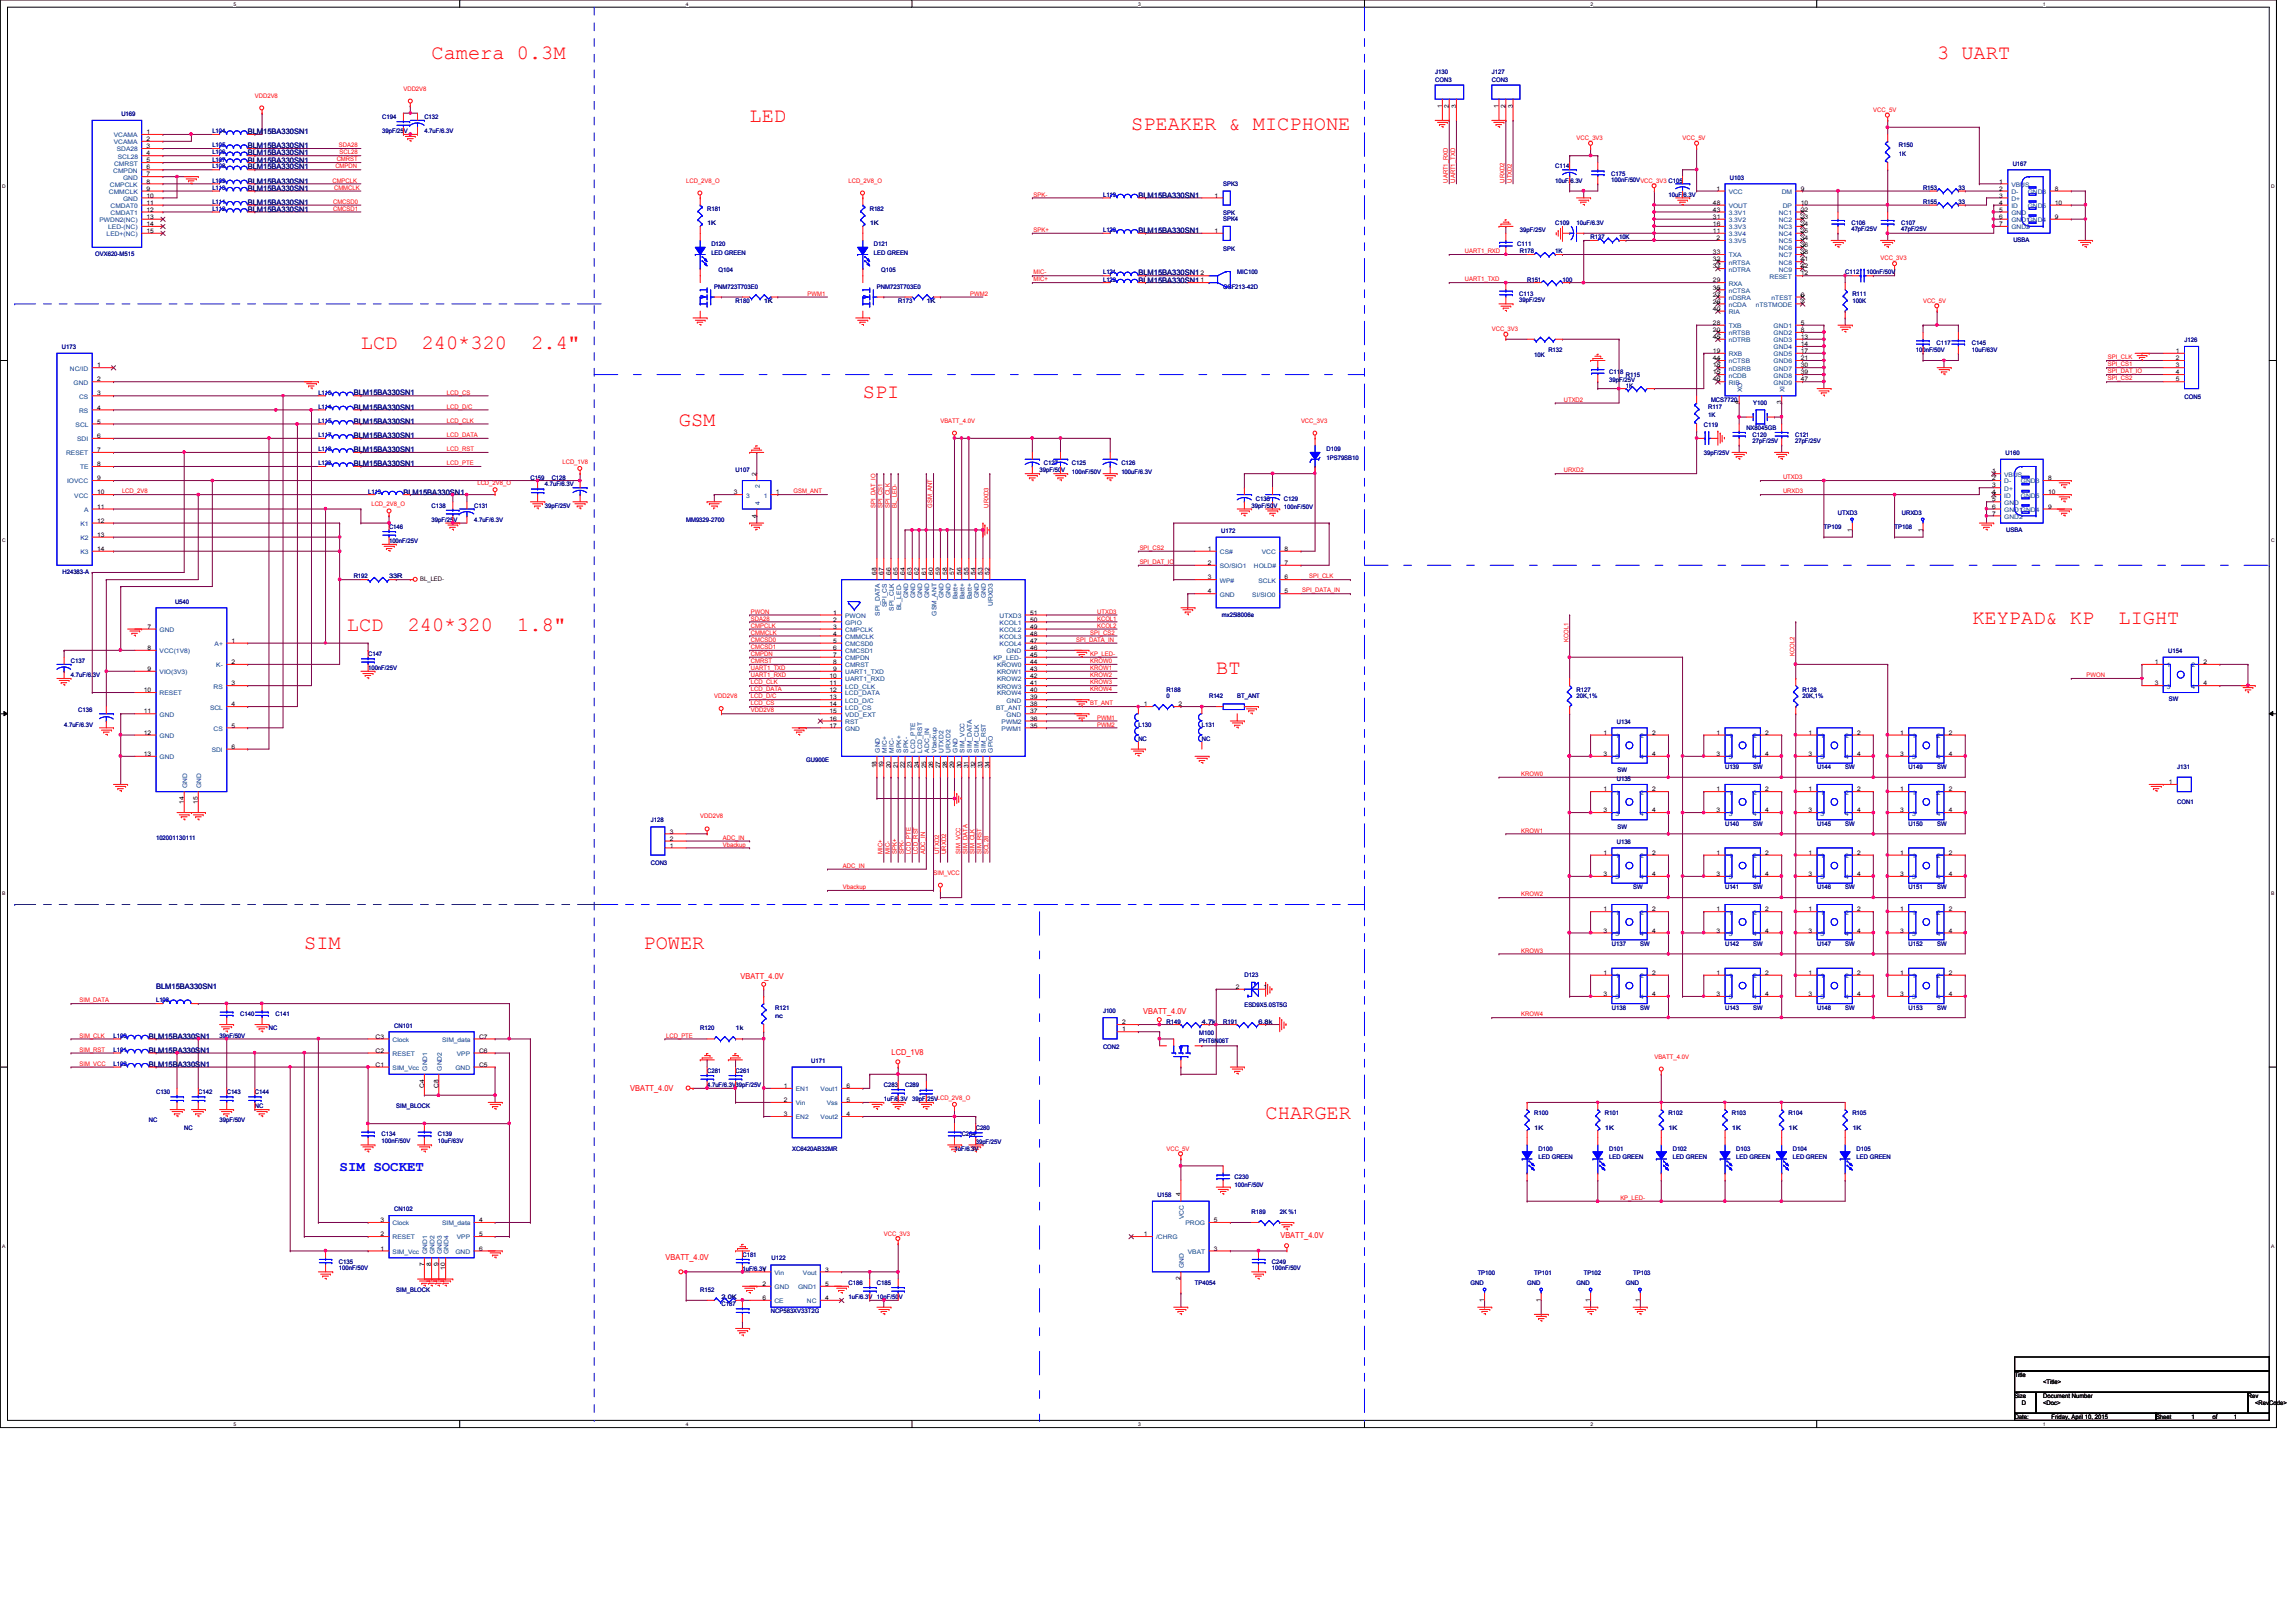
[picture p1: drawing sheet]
<svg xmlns="http://www.w3.org/2000/svg" width="297mm" height="210mm" viewBox="0 0 297 210" stroke-linecap="round" stroke-linejoin="round" font-family="sans-serif">
<defs><g id="words">
<g font-size="2.6" fill="#f00">
<text x="55.8" y="7.6">Camera 0.3M</text>
<text x="250.6" y="7.6">3 UART</text>
<text x="97" y="15.8">LED</text>
<text x="146.3" y="16.8">SPEAKER &amp; MICPHONE</text>
<text x="46.7" y="45.1">LCD</text>
<text x="54.6" y="45.1">240*320</text>
<text x="68.7" y="45.1">2.4&quot;</text>
<text x="111.6" y="51.5">SPI</text>
<text x="87.8" y="55.2">GSM</text>
<text x="44.9" y="81.7">LCD</text>
<text x="52.7" y="81.7">240*320</text>
<text x="66.9" y="81.7">1.8&quot;</text>
<text x="255.2" y="80.8">KEYPAD&amp; KP</text>
<text x="274.1" y="80.8">LIGHT</text>
<text x="157.3" y="87.2">BT</text>
<text x="39.4" y="122.9">SIM</text>
<text x="83.3" y="122.9">POWER</text>
<text x="163.7" y="144.8">CHARGER</text>
</g>
<text font-size="1.8" fill="#00f" x="43.9" y="151.5">SIM SOCKET</text>
<g font-size="1.1" fill="#f00">
<text x="95.8" y="126.7">VBATT_4.0V</text>
<text x="147.9" y="131.3">VBATT_4.0V</text>
<text x="115.4" y="136.5">LCD_1V8</text>
<text x="81.5" y="141.2">VBATT_4.0V</text>
<text x="165.6" y="160.3">VBATT_4.0V</text>
<text x="86.1" y="163.1">VBATT_4.0V</text>
</g>
<g font-size="1" fill="#000080">
<text x="32" y="17.4">BLM15BA330SN1</text>
<text x="32" y="21.9">BLM15BA330SN1</text>
<text x="32" y="23.7">BLM15BA330SN1</text>
<text x="32" y="19.2">BLM15BA330SN1</text>
<text x="32" y="20.1">BLM15BA330SN1</text>
<text x="32" y="21">BLM15BA330SN1</text>
<text x="32" y="27.4">BLM15BA330SN1</text>
<text x="32" y="24.7">BLM15BA330SN1</text>
<text x="32" y="26.5">BLM15BA330SN1</text>
<text x="147.3" y="25.6">BLM15BA330SN1</text>
<text x="147.3" y="35.6">BLM15BA330SN1</text>
<text x="147.3" y="30.2">BLM15BA330SN1</text>
<text x="147.3" y="36.6">BLM15BA330SN1</text>
<text x="45.8" y="51.2">BLM15BA330SN1</text>
<text x="45.8" y="53">BLM15BA330SN1</text>
<text x="45.8" y="58.5">BLM15BA330SN1</text>
<text x="45.8" y="56.7">BLM15BA330SN1</text>
<text x="45.8" y="54.9">BLM15BA330SN1</text>
<text x="45.8" y="60.3">BLM15BA330SN1</text>
<text x="52.2" y="64">BLM15BA330SN1</text>
<text x="20.2" y="128">BLM15BA330SN1</text>
<text x="19.3" y="134.4">BLM15BA330SN1</text>
<text x="19.3" y="136.2">BLM15BA330SN1</text>
<text x="19.3" y="138">BLM15BA330SN1</text>
</g>
<g font-size=".8" fill="#f00">
<text x="52.2" y="11.8">VDD2V8</text>
<text x="33" y="12.7">VDD2V8</text>
<text x="242.4" y="14.5">VCC_5V</text>
<text x="43" y="23.6">CMPCLK</text>
<text x="43.4" y="21.8">CMPDN</text>
<text x="43.6" y="20.9">CMRST</text>
<text x="43.9" y="19">SDA28</text>
<text x="43.9" y="20">SCL28</text>
<text x="88.8" y="23.6">LCD_2V8_O</text>
<text x="109.8" y="23.6">LCD_2V8_O</text>
<text x="187.3" y="23.6" transform="rotate(-90 187.3 23.6)">UART1_RXD</text>
<text x="188.3" y="23.6" transform="rotate(-90 188.3 23.6)">UART1_TXD</text>
<text x="194.6" y="23.6" transform="rotate(-90 194.6 23.6)">URXD2</text>
<text x="195.6" y="23.6" transform="rotate(-90 195.6 23.6)">UTXD2</text>
<text x="204" y="18.2">VCC_3V3</text>
<text x="217.7" y="18.2">VCC_5V</text>
<text x="43.1" y="26.4">CMCSD0</text>
<text x="43.1" y="27.3">CMCSD1</text>
<text x="43.2" y="24.6">CMMCLK</text>
<text x="133.7" y="25.4">SPK-</text>
<text x="133.7" y="30">SPK+</text>
<text x="133.7" y="35.5">MIC-</text>
<text x="189.5" y="32.8">UART1_RXD</text>
<text x="243.3" y="33.7">VCC_3V3</text>
<text x="104.5" y="38.3">PWM1</text>
<text x="125.5" y="38.3">PWM2</text>
<text x="133.7" y="36.4">MIC+</text>
<text x="189.5" y="36.4">UART1_TXD</text>
<text x="248.8" y="39.2">VCC_5V</text>
<text x="193" y="42.8">VCC_3V3</text>
<text x="272.7" y="46.5">SPI_CLK</text>
<text x="272.7" y="47.4">SPI_CS1</text>
<text x="57.8" y="51.1">LCD_CS</text>
<text x="57.8" y="52.9">LCD_D/C</text>
<text x="202.3" y="52">UTXD2</text>
<text x="272.7" y="48.3">SPI_DAT_IO</text>
<text x="272.7" y="49.2">SPI_CS2</text>
<text x="57.8" y="54.7">LCD_CLK</text>
<text x="57.8" y="56.6">LCD_DATA</text>
<text x="57.8" y="58.4">LCD_RST</text>
<text x="121.7" y="54.7">VBATT_4.0V</text>
<text x="168.3" y="54.7">VCC_3V3</text>
<text x="15.8" y="63.8">LCD_2V8</text>
<text x="48" y="65.5">LCD_2V8_O</text>
<text x="57.8" y="60.2">LCD_PTE</text>
<text x="61.8" y="62.8">LCD_2V8_O</text>
<text x="72.8" y="60">LCD_1V8</text>
<text x="102.7" y="63.8">GSM_ANT</text>
<text x="113.3" y="65.7" transform="rotate(-90 113.3 65.7)">SPI_DAT_IO</text>
<text x="114.2" y="65.7" transform="rotate(-90 114.2 65.7)">SPI_CS1</text>
<text x="115.1" y="65.7" transform="rotate(-90 115.1 65.7)">SPI_CLK</text>
<text x="116" y="65.7" transform="rotate(-90 116 65.7)">BL_LED-</text>
<text x="120.6" y="65.7" transform="rotate(-90 120.6 65.7)">GSM_ANT</text>
<text x="127.9" y="65.7" transform="rotate(-90 127.9 65.7)">URXD3</text>
<text x="202.3" y="61.1">URXD2</text>
<text x="230.7" y="63.8">URXD3</text>
<text x="230.7" y="62">UTXD3</text>
<text x="147.4" y="71.2">SPI_CS2</text>
<text x="147.4" y="73">SPI_DAT_IO</text>
<text x="168.5" y="76.7">SPI_DATA_IN</text>
<text x="169.4" y="74.8">SPI_CLK</text>
<text x="97.2" y="79.4">PWON</text>
<text x="97.2" y="81.2">CMPCLK</text>
<text x="97.2" y="82.1">CMMCLK</text>
<text x="97.2" y="83.1">CMCSD0</text>
<text x="97.2" y="84">CMCSD1</text>
<text x="97.2" y="80.3">SDA28</text>
<text x="139.2" y="83.1">SPI_DATA_IN</text>
<text x="141.1" y="82.1">SPI_CS2</text>
<text x="141.9" y="79.4">UTXD3</text>
<text x="141.9" y="81.2">KCOL2</text>
<text x="141.9" y="80.3">KCOL1</text>
<text x="202.9" y="83.1" transform="rotate(-90 202.9 83.1)">KCOL1</text>
<text x="97.2" y="84.9">CMPDN</text>
<text x="97.2" y="85.8">CMRST</text>
<text x="97.2" y="86.7">UART1_TXD</text>
<text x="97.2" y="87.6">UART1_RXD</text>
<text x="97.2" y="88.6">LCD_CLK</text>
<text x="97.2" y="89.5">LCD_DATA</text>
<text x="141.1" y="84.9">KP_LED-</text>
<text x="141.1" y="85.8">KROW0</text>
<text x="141.1" y="86.7">KROW1</text>
<text x="141.1" y="87.6">KROW2</text>
<text x="141.1" y="88.6">KROW3</text>
<text x="141.1" y="89.5">KROW4</text>
<text x="232.2" y="84.9" transform="rotate(-90 232.2 84.9)">KCOL2</text>
<text x="270" y="87.6">PWON</text>
<text x="92.4" y="90.4">VDD2V8</text>
<text x="97.2" y="92.2">VDD2V8</text>
<text x="97.2" y="90.4">LCD_D/C</text>
<text x="97.2" y="91.3">LCD_CS</text>
<text x="141.1" y="91.3">BT_ANT</text>
<text x="141.9" y="93.1">PWM1</text>
<text x="141.9" y="94">PWM2</text>
<text x="196.8" y="100.4">KROW0</text>
<text x="90.6" y="105.9">VDD2V8</text>
<text x="196.8" y="107.7">KROW1</text>
<text x="93.5" y="109.6">Vbackup</text>
<text x="93.5" y="108.7">ADC_IN</text>
<text x="109" y="112.3">ADC_IN</text>
<text x="114.2" y="110.5" transform="rotate(-90 114.2 110.5)">MIC+</text>
<text x="115.1" y="110.5" transform="rotate(-90 115.1 110.5)">MIC-</text>
<text x="116" y="110.5" transform="rotate(-90 116 110.5)">SPK+</text>
<text x="116.9" y="110.5" transform="rotate(-90 116.9 110.5)">SPK-</text>
<text x="117.9" y="110.5" transform="rotate(-90 117.9 110.5)">LCD_PTE</text>
<text x="118.7" y="110.5" transform="rotate(-90 118.7 110.5)">LCD_RST</text>
<text x="119.7" y="110.5" transform="rotate(-90 119.7 110.5)">ADC_IN</text>
<text x="120.8" y="113.2">SIM_VCC</text>
<text x="121.5" y="110.5" transform="rotate(-90 121.5 110.5)">UTXD2</text>
<text x="122.4" y="110.5" transform="rotate(-90 122.4 110.5)">URXD2</text>
<text x="124.2" y="110.5" transform="rotate(-90 124.2 110.5)">SIM_VCC</text>
<text x="125.2" y="110.5" transform="rotate(-90 125.2 110.5)">SIM_DATA</text>
<text x="126.1" y="110.5" transform="rotate(-90 126.1 110.5)">SIM_CLK</text>
<text x="127" y="110.5" transform="rotate(-90 127 110.5)">SIM_RST</text>
<text x="127.9" y="110.5" transform="rotate(-90 127.9 110.5)">SCL28</text>
<text x="109" y="115.1">Vbackup</text>
<text x="196.8" y="116">KROW2</text>
<text x="196.8" y="123.3">KROW3</text>
<text x="10.3" y="129.7">SIM_DATA</text>
<text x="196.8" y="131.5">KROW4</text>
<text x="10.3" y="134.3">SIM_CLK</text>
<text x="10.3" y="136.1">SIM_RST</text>
<text x="10.3" y="137.9">SIM_VCC</text>
<text x="86.2" y="134.3">LCD_PTE</text>
<text x="214" y="137">VBATT_4.0V</text>
<text x="150.9" y="148.9">VCC_5V</text>
<text x="209.6" y="155.3">KP_LED-</text>
<text x="114.3" y="159.9">VCC_3V3</text>
</g>
<g font-size=".8" fill="#000080">
<text x="185.7" y="9.6">J130</text>
<text x="185.7" y="10.7">CON3</text>
<text x="193" y="9.6">J127</text>
<text x="193" y="10.7">CON3</text>
<text x="15.7" y="15">U169</text>
<text x="27.5" y="17.2">L104</text>
<text x="49.4" y="15.4">C194</text>
<text x="49.4" y="17.2">39pF/25V</text>
<text x="54.9" y="15.4">C132</text>
<text x="54.9" y="17.2">4.7uF/6.3V</text>
<text x="27.5" y="21.8">L108</text>
<text x="27.5" y="23.6">L109</text>
<text x="27.5" y="19">L105</text>
<text x="27.5" y="20">L106</text>
<text x="27.5" y="20.9">L107</text>
<text x="201.2" y="21.8">C114</text>
<text x="201.2" y="23.6">10uF/6.3V</text>
<text x="208.4" y="22.7">C175</text>
<text x="208.4" y="23.5">100nF/50VVCC_3V3 C105</text>
<text x="223.8" y="23.3">U103</text>
<text x="245.7" y="19">R150</text>
<text x="245.7" y="20.2">1K</text>
<text x="260.4" y="21.5">U167</text>
<text x="27.5" y="27.3">L112</text>
<text x="27.5" y="24.6">L110</text>
<text x="27.5" y="26.4">L111</text>
<text x="91.5" y="27.3">R181</text>
<text x="91.5" y="29.1">1K</text>
<text x="112.5" y="27.3">R182</text>
<text x="112.5" y="29.1">1K</text>
<text x="142.7" y="25.5">L119</text>
<text x="158.2" y="24.1">SPK3</text>
<text x="158.2" y="27.9">SPK</text>
<text x="158.2" y="28.7">SPK4</text>
<text x="201.2" y="29.1">C109</text>
<text x="204" y="29.1">10uF/6.3V</text>
<text x="215.9" y="25.5">10uF/6.3V</text>
<text x="239.5" y="29.1">C106</text>
<text x="239.5" y="29.9">47pF/25V</text>
<text x="246" y="29.1">C107</text>
<text x="246" y="29.9">47pF/25V</text>
<text x="248.8" y="26.4">R155</text>
<text x="248.8" y="24.6">R153</text>
<text x="253.4" y="26.4">33</text>
<text x="253.4" y="24.6">33</text>
<text x="12.3" y="33.1">OVX620-M515</text>
<text x="92" y="31.9">D120</text>
<text x="92" y="33">LED GREEN</text>
<text x="93" y="35.2">Q104</text>
<text x="113.1" y="31.9">D121</text>
<text x="113.1" y="33">LED GREEN</text>
<text x="114" y="35.2">Q105</text>
<text x="142.7" y="35.5">L121</text>
<text x="142.7" y="30.1">L120</text>
<text x="158.2" y="32.4">SPK</text>
<text x="160.1" y="35.5">MIC100</text>
<text x="196.3" y="31.9">C111</text>
<text x="196.6" y="32.8">R178</text>
<text x="196.6" y="30.1">39pF/25V</text>
<text x="201.2" y="32.8">1K</text>
<text x="205.8" y="30.9">R137</text>
<text x="209.5" y="30.9">10K</text>
<text x="238.7" y="35.5">C112</text>
<text x="241.5" y="35.5">100nF/50V</text>
<text x="260.5" y="31.3">USBA</text>
<text x="92.4" y="37.3">PNM723T703E0</text>
<text x="95.2" y="39.2">R180</text>
<text x="98.8" y="39.2">1K</text>
<text x="113.5" y="37.3">PNM723T703E0</text>
<text x="116.2" y="39.2">R173</text>
<text x="119.8" y="39.2">1K</text>
<text x="142.7" y="36.4">L122</text>
<text x="158.2" y="37.3">OSF213-42D</text>
<text x="196.6" y="38.3">C113</text>
<text x="196.6" y="39.1">39pF/25V</text>
<text x="197.6" y="36.4">R151</text>
<text x="202.1" y="36.4">100</text>
<text x="239.6" y="38.3">R111</text>
<text x="239.6" y="39.2">100K</text>
<text x="8" y="45.2">U173</text>
<text x="198.5" y="46.1">10K</text>
<text x="200.3" y="45.6">R132</text>
<text x="247.9" y="45.6">100nF/50V</text>
<text x="250.5" y="44.7">C117</text>
<text x="255.1" y="44.7">C145</text>
<text x="255.1" y="45.5">10uF/63V</text>
<text x="282.6" y="44.2">J126</text>
<text x="41.2" y="51.1">L116</text>
<text x="41.2" y="52.9">L114</text>
<text x="208.2" y="48.3">C118</text>
<text x="208.2" y="49.4">39pF/25V</text>
<text x="210.4" y="48.8">R115</text>
<text x="210.4" y="50.2">1K</text>
<text x="221" y="52.9">R117</text>
<text x="221.4" y="52">MCS7720</text>
<text x="226.8" y="52.5">Y100</text>
<text x="282.6" y="51.6">CON5</text>
<text x="41.2" y="58.4">L118</text>
<text x="41.2" y="56.6">L117</text>
<text x="41.2" y="54.7">L115</text>
<text x="171.6" y="58.4">D109</text>
<text x="171.6" y="59.5">1PS79SB10</text>
<text x="220.4" y="55.2">C119</text>
<text x="220.4" y="58.9">39pF/25V</text>
<text x="221" y="54">1K</text>
<text x="225.9" y="55.6">NX8045GB</text>
<text x="226.7" y="56.6">C120</text>
<text x="226.7" y="57.4">27pF/25V</text>
<text x="232.2" y="56.6">C121</text>
<text x="232.2" y="57.4">27pF/25V</text>
<text x="259.5" y="58.9">U160</text>
<text x="41.2" y="60.2">L123</text>
<text x="47.6" y="63.9">L113</text>
<text x="55.8" y="65.7">C138</text>
<text x="61.3" y="65.7">C131</text>
<text x="68.6" y="62.1">C159</text>
<text x="70.5" y="65.7">39pF/25V</text>
<text x="70.5" y="62.9">4.7uF/6.3V</text>
<text x="71.4" y="62.1">C128</text>
<text x="95.2" y="61.1">U107</text>
<text x="134.5" y="61.1">39pF/50V</text>
<text x="135" y="60.2">C127</text>
<text x="138.7" y="60.2">C125</text>
<text x="138.7" y="61.3">100nF/50V</text>
<text x="145.1" y="60.2">C126</text>
<text x="145.1" y="61.3">100uF/6.3V</text>
<text x="161.9" y="65.7">39pF/50V</text>
<text x="162.5" y="64.8">C133</text>
<text x="166.1" y="64.8">C129</text>
<text x="166.1" y="65.9">100nF/50V</text>
<text x="50.3" y="68.5">C146</text>
<text x="50.3" y="70.3">100nF/25V</text>
<text x="55.8" y="67.5">39pF/25V</text>
<text x="61.3" y="67.5">4.7uF/6.3V</text>
<text x="88.8" y="67.5">MM9329-2700</text>
<text x="158" y="69">U172</text>
<text x="236" y="68.5">TP109</text>
<text x="237.8" y="66.6">UTXD3</text>
<text x="245.1" y="68.5">TP108</text>
<text x="246" y="66.6">URXD3</text>
<text x="259.5" y="68.8">USBA</text>
<text x="8.1" y="74.3">H24383-A</text>
<text x="45.8" y="74.8">R192</text>
<text x="50.3" y="74.8">33R</text>
<text x="22.6" y="78.1">U540</text>
<text x="158.1" y="79.8">mx25l8006e</text>
<text x="9.2" y="85.8">C137</text>
<text x="9.2" y="87.6">4.7uF/6.3V</text>
<text x="47.6" y="84.9">C147</text>
<text x="47.6" y="86.7">100nF/25V</text>
<text x="150.9" y="89.5">R188</text>
<text x="204" y="89.5">R127</text>
<text x="233.2" y="89.5">R128</text>
<text x="280.5" y="84.5">U154</text>
<text x="8.3" y="94.1">4.7uF/6.3V</text>
<text x="10.1" y="92.2">C136</text>
<text x="147.3" y="94.1">L130</text>
<text x="147.3" y="95.9">NC</text>
<text x="150.9" y="90.4">0</text>
<text x="155.5" y="94.1">L131</text>
<text x="155.5" y="95.9">NC</text>
<text x="156.4" y="90.4">R142</text>
<text x="160.1" y="90.4">BT_ANT</text>
<text x="204" y="90.4">20K,1%</text>
<text x="209.2" y="93.7">U134</text>
<text x="233.2" y="90.4">20K,1%</text>
<text x="280.6" y="90.8">SW</text>
<text x="104.3" y="98.6">GU900E</text>
<text x="209.2" y="101">U135</text>
<text x="209.3" y="99.9">SW</text>
<text x="223.2" y="99.5">U139</text>
<text x="226.8" y="99.5">SW</text>
<text x="235.1" y="99.5">U144</text>
<text x="238.7" y="99.5">SW</text>
<text x="246.9" y="99.5">U149</text>
<text x="250.6" y="99.5">SW</text>
<text x="281.7" y="99.5">J131</text>
<text x="84.2" y="106.4">J128</text>
<text x="209.3" y="107.2">SW</text>
<text x="223.2" y="106.8">U140</text>
<text x="226.8" y="106.8">SW</text>
<text x="235.1" y="106.8">U145</text>
<text x="238.7" y="106.8">SW</text>
<text x="246.9" y="106.8">U150</text>
<text x="250.6" y="106.8">SW</text>
<text x="281.7" y="104.1">CON1</text>
<text x="20.2" y="108.7">102001130111</text>
<text x="84.2" y="112">CON3</text>
<text x="209.2" y="109.2">U136</text>
<text x="211.3" y="115.1">SW</text>
<text x="223.2" y="115.1">U141</text>
<text x="226.8" y="115.1">SW</text>
<text x="235.1" y="115.1">U146</text>
<text x="238.7" y="115.1">SW</text>
<text x="246.9" y="115.1">U151</text>
<text x="250.6" y="115.1">SW</text>
<text x="208.5" y="122.4">U137</text>
<text x="212.2" y="122.4">SW</text>
<text x="223.2" y="122.4">U142</text>
<text x="226.8" y="122.4">SW</text>
<text x="235.1" y="122.4">U147</text>
<text x="238.7" y="122.4">SW</text>
<text x="246.9" y="122.4">U152</text>
<text x="250.6" y="122.4">SW</text>
<text x="20.2" y="129.7">L103</text>
<text x="31.1" y="131.5">C140</text>
<text x="35.6" y="131.5">C141</text>
<text x="100.3" y="130.6">R121</text>
<text x="100.3" y="131.7">nc</text>
<text x="142.7" y="131.1">J100</text>
<text x="161" y="126.5">D123</text>
<text x="161" y="130.3">ESD9X5.0ST5G</text>
<text x="208.5" y="130.6">U138</text>
<text x="212.2" y="130.6">SW</text>
<text x="223.2" y="130.6">U143</text>
<text x="226.8" y="130.6">SW</text>
<text x="235.1" y="130.6">U148</text>
<text x="238.7" y="130.6">SW</text>
<text x="246.9" y="130.6">U153</text>
<text x="250.6" y="130.6">SW</text>
<text x="14.7" y="137.9">L102</text>
<text x="14.7" y="134.3">L100</text>
<text x="14.7" y="136.1">L101</text>
<text x="28.4" y="134.3">39pF/50V</text>
<text x="34.8" y="133.3">NC</text>
<text x="51" y="133">CN101</text>
<text x="90.6" y="133.3">R120</text>
<text x="95.2" y="133.3">1k</text>
<text x="104.9" y="137.6">U171</text>
<text x="142.7" y="135.8">CON2</text>
<text x="150.9" y="132.5">R149</text>
<text x="155.1" y="133.9">M100</text>
<text x="155.1" y="135">PHT6N06T</text>
<text x="155.5" y="132.5">4.7k</text>
<text x="158.2" y="132.5">R191</text>
<text x="162.8" y="132.5">6.8k</text>
<text x="20.2" y="141.6">C130</text>
<text x="25.7" y="141.6">C142</text>
<text x="29.3" y="141.6">C143</text>
<text x="33" y="141.6">C144</text>
<text x="33" y="143.4">NC</text>
<text x="51.3" y="143.4">SIM_BLOCK</text>
<text x="91.5" y="138.9">C281</text>
<text x="91.5" y="140.7">4.7uF/6.3V39pF/25V</text>
<text x="95.2" y="138.9">C261</text>
<text x="114.3" y="140.7">C283</text>
<text x="114.3" y="142.5">1uF/6.3V</text>
<text x="117.1" y="140.7">C289</text>
<text x="118" y="142.5">39pF/25VLCD_2V8_O</text>
<text x="19.3" y="145.2">NC</text>
<text x="23.8" y="146.2">NC</text>
<text x="28.4" y="145.2">39pF/50V</text>
<text x="49.4" y="147.1">C134</text>
<text x="49.4" y="147.9">100nF/50V</text>
<text x="56.6" y="147.1">C139</text>
<text x="56.6" y="147.9">10uF/63V</text>
<text x="102.5" y="148.9">XC6420AB32MR</text>
<text x="123.5" y="148.9">1uF/6.3V</text>
<text x="124.4" y="147.1">C264</text>
<text x="126.2" y="146.2">C280</text>
<text x="126.2" y="148">39pF/25V</text>
<text x="198.5" y="144.4">R100</text>
<text x="198.5" y="146.2">1K</text>
<text x="199" y="148.9">D100</text>
<text x="207.6" y="144.4">R101</text>
<text x="207.6" y="146.2">1K</text>
<text x="208.2" y="148.9">D101</text>
<text x="215.9" y="144.4">R102</text>
<text x="215.9" y="146.2">1K</text>
<text x="216.4" y="148.9">D102</text>
<text x="224.1" y="144.4">R103</text>
<text x="224.1" y="146.2">1K</text>
<text x="224.6" y="148.9">D103</text>
<text x="231.4" y="144.4">R104</text>
<text x="231.4" y="146.2">1K</text>
<text x="231.9" y="148.9">D104</text>
<text x="239.6" y="144.4">R105</text>
<text x="239.6" y="146.2">1K</text>
<text x="240.2" y="148.9">D105</text>
<text x="149.7" y="154.9">U158</text>
<text x="159.7" y="152.6">C230</text>
<text x="159.7" y="153.7">100nF/50V</text>
<text x="199" y="150">LED GREEN</text>
<text x="208.2" y="150">LED GREEN</text>
<text x="216.4" y="150">LED GREEN</text>
<text x="224.6" y="150">LED GREEN</text>
<text x="231.9" y="150">LED GREEN</text>
<text x="240.2" y="150">LED GREEN</text>
<text x="51" y="156.8">CN102</text>
<text x="161.9" y="157.1">R189</text>
<text x="165.6" y="157.1">2K %1</text>
<text x="43.9" y="163.5">C135</text>
<text x="43.9" y="164.4">100nF/50V</text>
<text x="51.3" y="167.2">SIM_BLOCK</text>
<text x="90.6" y="167.2">R152</text>
<text x="96.1" y="162.6">C181</text>
<text x="96.1" y="164.5">1uF/6.3V</text>
<text x="99.8" y="163.1">U122</text>
<text x="109.8" y="166.3">C186</text>
<text x="113.5" y="166.3">C185</text>
<text x="154.6" y="166.3">TP4054</text>
<text x="164.5" y="163.5">C249</text>
<text x="164.5" y="164.4">100nF/50V</text>
<text x="190.2" y="166.3">GND</text>
<text x="191.2" y="165">TP100</text>
<text x="197.6" y="166.3">GND</text>
<text x="198.5" y="165">TP101</text>
<text x="204" y="166.3">GND</text>
<text x="204.9" y="165">TP102</text>
<text x="210.4" y="166.3">GND</text>
<text x="211.3" y="165">TP103</text>
<text x="93.3" y="168.1">2.0K</text>
<text x="93.3" y="169">C187</text>
<text x="99.7" y="169.9">NCP583XV33T2G</text>
<text x="109.8" y="168.1">1uF/6.3V</text>
<text x="113.5" y="168.1">10pF/50V</text>
</g>
<g font-size=".8" fill="#004080">
<text x="14.7" y="17.8">VCAMA</text>
<text x="14.6" y="22.4">CMPDN</text>
<text x="14.7" y="18.7">VCAMA</text>
<text x="14.8" y="21.4">CMRST</text>
<text x="15.1" y="19.6">SDA28</text>
<text x="15.2" y="20.5">SCL28</text>
<text x="15.9" y="23.2">GND</text>
<text x="12.9" y="28.7">PWDN2(NC)</text>
<text x="14" y="29.7">LED-(NC)</text>
<text x="14.1" y="25.1">CMMCLK</text>
<text x="14.2" y="24.2">CMPCLK</text>
<text x="14.3" y="26.9">CMDAT0</text>
<text x="14.3" y="27.8">CMDAT1</text>
<text x="15.9" y="26">GND</text>
<text x="223.6" y="25.1">VCC</text>
<text x="223.6" y="26.9">VOUT</text>
<text x="223.6" y="27.8">3.3V1</text>
<text x="223.6" y="28.7">3.3V2</text>
<text x="223.6" y="29.7">3.3V3</text>
<text x="230.1" y="27.8">NC1</text>
<text x="230.1" y="28.7">NC2</text>
<text x="230.1" y="29.7">NC3</text>
<text x="230.5" y="25.1">DM</text>
<text x="230.6" y="26.9">DP</text>
<text x="260.2" y="24.2">VBUS</text>
<text x="260.2" y="25.1">D-</text>
<text x="260.2" y="26">D+</text>
<text x="260.2" y="26.9">ID</text>
<text x="260.2" y="27.8">GND</text>
<text x="260.2" y="28.7">GND1GND4</text>
<text x="260.2" y="29.7">GND2</text>
<text x="262.3" y="25.1">GND3</text>
<text x="262.3" y="26.9">GND5</text>
<text x="13.8" y="30.6">LED+(NC)</text>
<text x="223.6" y="30.6">3.3V4</text>
<text x="223.6" y="31.5">3.3V5</text>
<text x="223.6" y="33.3">TXA</text>
<text x="223.6" y="34.2">nRTSA</text>
<text x="223.6" y="35.1">nDTRA</text>
<text x="230.1" y="30.6">NC4</text>
<text x="230.1" y="31.5">NC5</text>
<text x="230.1" y="32.4">NC6</text>
<text x="230.1" y="33.3">NC7</text>
<text x="230.1" y="34.2">NC8</text>
<text x="230.1" y="35.1">NC9</text>
<text x="223.6" y="37">RXA</text>
<text x="223.6" y="37.9">nCTSA</text>
<text x="223.6" y="38.8">nDSRA</text>
<text x="223.6" y="39.7">nCDA</text>
<text x="223.6" y="40.6">RIA</text>
<text x="227.2" y="39.7">nTSTMODE</text>
<text x="228.9" y="36.1">RESET</text>
<text x="229.2" y="38.8">nTEST</text>
<text x="9.1" y="48">NC/ID</text>
<text x="223.6" y="42.5">TXB</text>
<text x="223.6" y="43.4">nRTSB</text>
<text x="223.6" y="44.3">nDTRB</text>
<text x="223.6" y="46.1">RXB</text>
<text x="223.6" y="47">nCTSB</text>
<text x="223.6" y="48">nDSRB</text>
<text x="229.4" y="42.5">GND1</text>
<text x="229.4" y="43.4">GND2</text>
<text x="229.4" y="44.3">GND3</text>
<text x="229.4" y="45.2">GND4</text>
<text x="229.4" y="46.1">GND5</text>
<text x="229.4" y="47">GND6</text>
<text x="229.4" y="48">GND7</text>
<text x="9.5" y="49.8">GND</text>
<text x="10.2" y="51.6">CS</text>
<text x="10.2" y="53.4">RS</text>
<text x="223.6" y="48.9">nCDB</text>
<text x="223.6" y="49.8">RIB</text>
<text x="225.4" y="50.8" transform="rotate(-90 225.4 50.8)">XO</text>
<text x="229.4" y="48.9">GND8</text>
<text x="229.4" y="49.8">GND9</text>
<text x="230.9" y="50.8" transform="rotate(-90 230.9 50.8)">XI</text>
<text x="8.5" y="58.9">RESET</text>
<text x="9.8" y="55.2">SCL</text>
<text x="10" y="57.1">SDI</text>
<text x="8.7" y="62.6">IOVCC</text>
<text x="9.6" y="64.4">VCC</text>
<text x="10.4" y="60.7">TE</text>
<text x="96.5" y="64.4">3</text>
<text x="98.3" y="65.4" transform="rotate(-90 98.3 65.4)">4</text>
<text x="98.3" y="63.1" transform="rotate(-90 98.3 63.1)">2</text>
<text x="98.8" y="64.4">1</text>
<text x="259.3" y="61.7">VBUS</text>
<text x="259.3" y="62.6">D-</text>
<text x="259.3" y="63.5">D+</text>
<text x="259.3" y="64.4">ID</text>
<text x="259.3" y="65.3">GND</text>
<text x="261.4" y="62.6">GND3</text>
<text x="261.4" y="64.4">GND5</text>
<text x="10.4" y="68.1">K1</text>
<text x="10.4" y="69.9">K2</text>
<text x="10.4" y="71.7">K3</text>
<text x="10.9" y="66.3">A</text>
<text x="157.8" y="71.7">CS#</text>
<text x="163.2" y="71.7">VCC</text>
<text x="259.3" y="66.3">GND1GND4</text>
<text x="259.3" y="67.1">GND2</text>
<text x="117.5" y="77.4" transform="rotate(-90 117.5 77.4)">GND</text>
<text x="118.4" y="77.4" transform="rotate(-90 118.4 77.4)">GND</text>
<text x="119.3" y="77.4" transform="rotate(-90 119.3 77.4)">GND</text>
<text x="120.2" y="77.4" transform="rotate(-90 120.2 77.4)">GND</text>
<text x="122" y="77.4" transform="rotate(-90 122 77.4)">GND</text>
<text x="123" y="77.4" transform="rotate(-90 123 77.4)">GND</text>
<text x="123.9" y="77.6" transform="rotate(-90 123.9 77.6)">Batt+</text>
<text x="124.8" y="77.6" transform="rotate(-90 124.8 77.6)">Batt+</text>
<text x="125.7" y="77.6" transform="rotate(-90 125.7 77.6)">Batt+</text>
<text x="126.6" y="77.4" transform="rotate(-90 126.6 77.4)">GND</text>
<text x="127.5" y="77.4" transform="rotate(-90 127.5 77.4)">GND</text>
<text x="157.8" y="73.5">SO/SIO1</text>
<text x="157.8" y="75.4">WP#</text>
<text x="157.8" y="77.2">GND</text>
<text x="162" y="77.2">SI/SIO0</text>
<text x="162.2" y="73.5">HOLD#</text>
<text x="162.8" y="75.4">SCLK</text>
<text x="20.7" y="81.8">GND</text>
<text x="27.8" y="83.6">A+</text>
<text x="109.3" y="80">PWON</text>
<text x="109.3" y="80.9">GPIO</text>
<text x="109.3" y="81.8">CMPCLK</text>
<text x="109.3" y="82.7">CMMCLK</text>
<text x="109.3" y="83.6">CMCSD0</text>
<text x="113.8" y="79.7" transform="rotate(-90 113.8 79.7)">SPI_DATA</text>
<text x="114.7" y="78.6" transform="rotate(-90 114.7 78.6)">SPI_CS</text>
<text x="115.7" y="79.1" transform="rotate(-90 115.7 79.1)">SPI_CLK</text>
<text x="116.6" y="79" transform="rotate(-90 116.6 79)">BL_LED-</text>
<text x="121.2" y="79.7" transform="rotate(-90 121.2 79.7)">GSM_ANT</text>
<text x="128.4" y="78.4" transform="rotate(-90 128.4 78.4)">URXD3</text>
<text x="129.3" y="83.6">KCOL4</text>
<text x="129.3" y="82.7">KCOL3</text>
<text x="129.3" y="81.8">KCOL2</text>
<text x="129.3" y="80.9">KCOL1</text>
<text x="129.3" y="80">UTXD3</text>
<text x="20.7" y="84.5">VCC(1V8)</text>
<text x="20.7" y="87.2">VIO(3V3)</text>
<text x="27.6" y="89.1">RS</text>
<text x="28" y="86.4">K-</text>
<text x="109.3" y="84.5">CMCSD1</text>
<text x="109.3" y="85.4">CMPDN</text>
<text x="109.3" y="86.4">CMRST</text>
<text x="109.3" y="87.2">UART1_TXD</text>
<text x="109.3" y="88.2">UART1_RXD</text>
<text x="109.3" y="89.1">LCD_CLK</text>
<text x="128.5" y="85.4">KP_LED-</text>
<text x="129" y="89.1">KROW3</text>
<text x="129" y="88.2">KROW2</text>
<text x="129" y="87.2">KROW1</text>
<text x="129" y="86.4">KROW0</text>
<text x="130.2" y="84.5">GND</text>
<text x="280.3" y="86.4">1</text>
<text x="280.3" y="89.1">3</text>
<text x="283.5" y="89.1">4</text>
<text x="283.5" y="86.4">2</text>
<text x="20.7" y="90">RESET</text>
<text x="20.7" y="95.5">GND</text>
<text x="20.7" y="92.8">GND</text>
<text x="27.2" y="91.8">SCL</text>
<text x="27.6" y="94.6">CS</text>
<text x="109.3" y="90">LCD_DATA</text>
<text x="109.3" y="90.9">LCD_D/C</text>
<text x="109.3" y="91.8">LCD_CS</text>
<text x="109.3" y="92.8">VDD_EXT</text>
<text x="109.3" y="93.7">RST</text>
<text x="109.3" y="94.6">GND</text>
<text x="128.9" y="91.8">BT_ANT</text>
<text x="129" y="90">KROW4</text>
<text x="129.6" y="94.6">PWM1</text>
<text x="129.6" y="93.7">PWM2</text>
<text x="130.2" y="92.8">GND</text>
<text x="130.2" y="90.9">GND</text>
<text x="209" y="95.5">1</text>
<text x="212.2" y="95.5">2</text>
<text x="223.6" y="95.5">1</text>
<text x="226.8" y="95.5">2</text>
<text x="235.5" y="95.5">1</text>
<text x="238.7" y="95.5">2</text>
<text x="247.4" y="95.5">1</text>
<text x="250.6" y="95.5">2</text>
<text x="20.7" y="98.3">GND</text>
<text x="24.2" y="102" transform="rotate(-90 24.2 102)">GND</text>
<text x="26" y="102" transform="rotate(-90 26 102)">GND</text>
<text x="27.4" y="97.3">SDI</text>
<text x="113.8" y="97.4" transform="rotate(-90 113.8 97.4)">GND</text>
<text x="114.7" y="97.4" transform="rotate(-90 114.7 97.4)">MIC+</text>
<text x="115.7" y="97.4" transform="rotate(-90 115.7 97.4)">MIC-</text>
<text x="116.6" y="97.4" transform="rotate(-90 116.6 97.4)">SPK+</text>
<text x="117.5" y="97.4" transform="rotate(-90 117.5 97.4)">SPK-</text>
<text x="118.4" y="97.4" transform="rotate(-90 118.4 97.4)">LCD_PTE</text>
<text x="119.3" y="97.4" transform="rotate(-90 119.3 97.4)">LCD_RST</text>
<text x="120.2" y="97.4" transform="rotate(-90 120.2 97.4)">ADC_IN</text>
<text x="121.2" y="97.4" transform="rotate(-90 121.2 97.4)">Vbackup</text>
<text x="122" y="97.4" transform="rotate(-90 122 97.4)">UTXD2</text>
<text x="123" y="97.4" transform="rotate(-90 123 97.4)">URXD2</text>
<text x="123.9" y="97.4" transform="rotate(-90 123.9 97.4)">GND</text>
<text x="124.8" y="97.4" transform="rotate(-90 124.8 97.4)">SIM_VCC</text>
<text x="125.7" y="97.4" transform="rotate(-90 125.7 97.4)">SIM_DATA</text>
<text x="126.6" y="97.4" transform="rotate(-90 126.6 97.4)">SIM_CLK</text>
<text x="127.5" y="97.4" transform="rotate(-90 127.5 97.4)">SIM_RST</text>
<text x="128.4" y="97.4" transform="rotate(-90 128.4 97.4)">GPIO</text>
<text x="209" y="98.3">3</text>
<text x="212.2" y="98.3">4</text>
<text x="223.6" y="98.3">3</text>
<text x="226.8" y="98.3">4</text>
<text x="235.5" y="98.3">3</text>
<text x="238.7" y="98.3">4</text>
<text x="247.4" y="98.3">3</text>
<text x="250.6" y="98.3">4</text>
<text x="209" y="102.8">1</text>
<text x="209" y="105.5">3</text>
<text x="212.2" y="105.5">4</text>
<text x="212.2" y="102.8">2</text>
<text x="223.6" y="102.8">1</text>
<text x="223.6" y="105.5">3</text>
<text x="226.8" y="105.5">4</text>
<text x="226.8" y="102.8">2</text>
<text x="235.5" y="102.8">1</text>
<text x="235.5" y="105.5">3</text>
<text x="238.7" y="105.5">4</text>
<text x="238.7" y="102.8">2</text>
<text x="247.4" y="102.8">1</text>
<text x="247.4" y="105.5">3</text>
<text x="250.6" y="105.5">4</text>
<text x="250.6" y="102.8">2</text>
<text x="209" y="111">1</text>
<text x="209" y="113.8">3</text>
<text x="212.2" y="113.8">4</text>
<text x="212.2" y="111">2</text>
<text x="223.6" y="111">1</text>
<text x="223.6" y="113.8">3</text>
<text x="226.8" y="113.8">4</text>
<text x="226.8" y="111">2</text>
<text x="235.5" y="111">1</text>
<text x="235.5" y="113.8">3</text>
<text x="238.7" y="113.8">4</text>
<text x="238.7" y="111">2</text>
<text x="247.4" y="111">1</text>
<text x="247.4" y="113.8">3</text>
<text x="250.6" y="113.8">4</text>
<text x="250.6" y="111">2</text>
<text x="209" y="118.4">1</text>
<text x="212.2" y="118.4">2</text>
<text x="223.6" y="118.4">1</text>
<text x="226.8" y="118.4">2</text>
<text x="235.5" y="118.4">1</text>
<text x="238.7" y="118.4">2</text>
<text x="247.4" y="118.4">1</text>
<text x="250.6" y="118.4">2</text>
<text x="209" y="121.1">3</text>
<text x="212.2" y="121.1">4</text>
<text x="223.6" y="121.1">3</text>
<text x="226.8" y="121.1">4</text>
<text x="235.5" y="121.1">3</text>
<text x="238.7" y="121.1">4</text>
<text x="247.4" y="121.1">3</text>
<text x="250.6" y="121.1">4</text>
<text x="209" y="126.6">1</text>
<text x="209" y="129.3">3</text>
<text x="212.2" y="129.3">4</text>
<text x="212.2" y="126.6">2</text>
<text x="223.6" y="126.6">1</text>
<text x="223.6" y="129.3">3</text>
<text x="226.8" y="129.3">4</text>
<text x="226.8" y="126.6">2</text>
<text x="235.5" y="126.6">1</text>
<text x="235.5" y="129.3">3</text>
<text x="238.7" y="129.3">4</text>
<text x="238.7" y="126.6">2</text>
<text x="247.4" y="126.6">1</text>
<text x="247.4" y="129.3">3</text>
<text x="250.6" y="129.3">4</text>
<text x="250.6" y="126.6">2</text>
<text x="50.8" y="134.8">Clock</text>
<text x="50.8" y="136.7">RESET</text>
<text x="57.2" y="134.8">SIM_data</text>
<text x="59.1" y="136.7">VPP</text>
<text x="50.8" y="138.5">SIM_Vcc</text>
<text x="55.3" y="138.6" transform="rotate(-90 55.3 138.6)">GND1</text>
<text x="57.1" y="138.6" transform="rotate(-90 57.1 138.6)">GND2</text>
<text x="58.9" y="138.5">GND</text>
<text x="103" y="141.2">EN1</text>
<text x="103" y="143">Vin</text>
<text x="106.2" y="141.2">Vout1</text>
<text x="107" y="143">Vss</text>
<text x="103" y="144.9">EN2</text>
<text x="106.2" y="144.9">Vout2</text>
<text x="50.8" y="158.6">Clock</text>
<text x="50.8" y="160.4">RESET</text>
<text x="57.2" y="158.6">SIM_data</text>
<text x="59.1" y="160.4">VPP</text>
<text x="149.6" y="160.4">/CHRG</text>
<text x="153.2" y="157.8" transform="rotate(-90 153.2 157.8)">VCC</text>
<text x="153.4" y="158.6">PROG</text>
<text x="50.8" y="162.3">SIM_Vcc</text>
<text x="55.3" y="162.3" transform="rotate(-90 55.3 162.3)">GND1</text>
<text x="56.2" y="162.3" transform="rotate(-90 56.2 162.3)">GND2</text>
<text x="57.1" y="162.3" transform="rotate(-90 57.1 162.3)">GND3</text>
<text x="58" y="162.3" transform="rotate(-90 58 162.3)">GND4</text>
<text x="58.9" y="162.3">GND</text>
<text x="100.2" y="165">Vin</text>
<text x="100.2" y="166.8">GND</text>
<text x="103.2" y="166.8">GND1</text>
<text x="103.9" y="165">Vout</text>
<text x="153.2" y="164.1" transform="rotate(-90 153.2 164.1)">GND</text>
<text x="153.7" y="162.3">VBAT</text>
<text x="100.2" y="168.7">CE</text>
<text x="104.4" y="168.7">NC</text>
</g>
<g font-size=".8">
<text x="19" y="17.4">1</text>
<text x="186.6" y="13.9" transform="rotate(-90 186.6 13.9)">1</text>
<text x="187.4" y="13.9" transform="rotate(-90 187.4 13.9)">2</text>
<text x="188.4" y="13.9" transform="rotate(-90 188.4 13.9)">3</text>
<text x="193.9" y="13.9" transform="rotate(-90 193.9 13.9)">1</text>
<text x="194.8" y="13.9" transform="rotate(-90 194.8 13.9)">2</text>
<text x="195.7" y="13.9" transform="rotate(-90 195.7 13.9)">3</text>
<text x="19" y="18.2">2</text>
<text x="19" y="19.2">3</text>
<text x="19" y="20.1">4</text>
<text x="19" y="21">5</text>
<text x="19" y="21.9">6</text>
<text x="19" y="22.8">7</text>
<text x="19" y="23.7">8</text>
<text x="258.7" y="23.7">1</text>
<text x="19" y="24.7">9</text>
<text x="19" y="25.6">10</text>
<text x="19" y="26.5">11</text>
<text x="19" y="27.4">12</text>
<text x="19" y="28.3">13</text>
<text x="19" y="29.3">14</text>
<text x="157.1" y="25.6">1</text>
<text x="221.6" y="26.5">48</text>
<text x="221.6" y="27.4">43</text>
<text x="221.6" y="28.3">31</text>
<text x="221.6" y="29.3">16</text>
<text x="222.1" y="24.7">1</text>
<text x="233" y="24.7">9</text>
<text x="233" y="26.5">10</text>
<text x="233" y="27.4">22</text>
<text x="233" y="28.3">23</text>
<text x="233" y="29.3">24</text>
<text x="258.7" y="24.7">2</text>
<text x="258.7" y="25.6">3</text>
<text x="258.7" y="26.5">4</text>
<text x="258.7" y="27.4">5</text>
<text x="258.7" y="28.3">6</text>
<text x="258.7" y="29.3">7</text>
<text x="265.9" y="24.7">8</text>
<text x="265.9" y="28.3">9</text>
<text x="265.9" y="26.5">10</text>
<text x="19" y="30.1">15</text>
<text x="155.3" y="35.6">2</text>
<text x="157.1" y="30.1">1</text>
<text x="221.6" y="30.1">11</text>
<text x="221.6" y="32.9">33</text>
<text x="221.6" y="33.8">32</text>
<text x="221.6" y="34.7">37</text>
<text x="222.1" y="31.1">2</text>
<text x="233" y="35.6">12</text>
<text x="233" y="30.1">25</text>
<text x="233" y="31.1">34</text>
<text x="233" y="32">36</text>
<text x="233" y="32.9">38</text>
<text x="233" y="33.8">41</text>
<text x="233" y="34.7">42</text>
<text x="155.3" y="36.5">1</text>
<text x="221.6" y="36.5">29</text>
<text x="221.6" y="37.5">35</text>
<text x="221.6" y="38.4">27</text>
<text x="221.6" y="39.3">26</text>
<text x="221.6" y="40.2">40</text>
<text x="233" y="38.4">6</text>
<text x="233" y="39.3">7</text>
<text x="12.6" y="47.5">1</text>
<text x="221.6" y="42">28</text>
<text x="221.6" y="43">20</text>
<text x="221.6" y="43.9">45</text>
<text x="221.6" y="45.7">19</text>
<text x="221.6" y="46.6">44</text>
<text x="221.6" y="47.5">18</text>
<text x="233" y="42">5</text>
<text x="233" y="43">8</text>
<text x="233" y="43.9">13</text>
<text x="233" y="44.8">14</text>
<text x="233" y="45.7">17</text>
<text x="233" y="46.6">21</text>
<text x="233" y="47.5">30</text>
<text x="281.5" y="45.7">1</text>
<text x="281.5" y="46.6">2</text>
<text x="281.5" y="47.5">3</text>
<text x="12.6" y="49.4">2</text>
<text x="12.6" y="51.2">3</text>
<text x="12.6" y="53">4</text>
<text x="221.6" y="48.4">15</text>
<text x="221.6" y="49.4">46</text>
<text x="225" y="52.3" transform="rotate(-90 225 52.3)">4</text>
<text x="230.5" y="52.3" transform="rotate(-90 230.5 52.3)">3</text>
<text x="233" y="48.4">39</text>
<text x="233" y="49.4">47</text>
<text x="281.5" y="48.4">4</text>
<text x="281.5" y="49.4">5</text>
<text x="12.6" y="54.8">5</text>
<text x="12.6" y="56.7">6</text>
<text x="12.6" y="58.5">7</text>
<text x="12.6" y="60.3">8</text>
<text x="12.6" y="62.1">9</text>
<text x="12.6" y="64">10</text>
<text x="12.6" y="65.8">11</text>
<text x="95" y="64">3</text>
<text x="97.9" y="61.6" transform="rotate(-90 97.9 61.6)">2</text>
<text x="100.4" y="64">1</text>
<text x="257.7" y="61.3">1</text>
<text x="257.7" y="62.1">2</text>
<text x="257.7" y="63.1">3</text>
<text x="257.7" y="64">4</text>
<text x="257.7" y="64.9">5</text>
<text x="257.7" y="65.8">6</text>
<text x="265" y="62.1">8</text>
<text x="265" y="65.8">9</text>
<text x="265" y="64">10</text>
<text x="12.6" y="67.6">12</text>
<text x="12.6" y="69.5">13</text>
<text x="12.6" y="71.3">14</text>
<text x="97.9" y="67" transform="rotate(-90 97.9 67)">4</text>
<text x="156.2" y="71.3">1</text>
<text x="166.2" y="71.3">8</text>
<text x="239.6" y="68.8" transform="rotate(-90 239.6 68.8)">1</text>
<text x="248.7" y="68.8" transform="rotate(-90 248.7 68.8)">1</text>
<text x="257.7" y="66.7">7</text>
<text x="54.4" y="75.2">BL_LED-</text>
<text x="113.4" y="74.4" transform="rotate(-90 113.4 74.4)">68</text>
<text x="114.3" y="74.4" transform="rotate(-90 114.3 74.4)">67</text>
<text x="115.2" y="74.4" transform="rotate(-90 115.2 74.4)">66</text>
<text x="116.2" y="74.4" transform="rotate(-90 116.2 74.4)">65</text>
<text x="117" y="74.4" transform="rotate(-90 117 74.4)">64</text>
<text x="118" y="74.4" transform="rotate(-90 118 74.4)">63</text>
<text x="118.9" y="74.4" transform="rotate(-90 118.9 74.4)">62</text>
<text x="119.8" y="74.4" transform="rotate(-90 119.8 74.4)">61</text>
<text x="120.7" y="74.4" transform="rotate(-90 120.7 74.4)">60</text>
<text x="121.6" y="74.4" transform="rotate(-90 121.6 74.4)">59</text>
<text x="122.6" y="74.4" transform="rotate(-90 122.6 74.4)">58</text>
<text x="123.4" y="74.4" transform="rotate(-90 123.4 74.4)">57</text>
<text x="124.4" y="74.4" transform="rotate(-90 124.4 74.4)">56</text>
<text x="125.3" y="74.4" transform="rotate(-90 125.3 74.4)">55</text>
<text x="126.2" y="74.4" transform="rotate(-90 126.2 74.4)">54</text>
<text x="127.1" y="74.4" transform="rotate(-90 127.1 74.4)">53</text>
<text x="128" y="74.4" transform="rotate(-90 128 74.4)">52</text>
<text x="156.2" y="73.1">2</text>
<text x="156.2" y="75">3</text>
<text x="156.2" y="76.8">4</text>
<text x="166.2" y="76.8">5</text>
<text x="166.2" y="75">6</text>
<text x="166.2" y="73.1">7</text>
<text x="19.1" y="81.4">7</text>
<text x="30" y="83.2">1</text>
<text x="107.8" y="79.5">1</text>
<text x="107.8" y="80.4">2</text>
<text x="107.8" y="81.4">3</text>
<text x="107.8" y="82.3">4</text>
<text x="107.8" y="83.2">5</text>
<text x="133.3" y="83.2">47</text>
<text x="133.3" y="82.3">48</text>
<text x="133.3" y="81.4">49</text>
<text x="133.3" y="80.4">50</text>
<text x="133.3" y="79.5">51</text>
<text x="18.6" y="89.6">10</text>
<text x="19.1" y="84.1">8</text>
<text x="19.1" y="86.8">9</text>
<text x="30" y="88.7">3</text>
<text x="30" y="85.9">2</text>
<text x="107.3" y="87.8">10</text>
<text x="107.3" y="88.7">11</text>
<text x="107.3" y="89.6">12</text>
<text x="107.8" y="84.1">6</text>
<text x="107.8" y="85">7</text>
<text x="107.8" y="85.9">8</text>
<text x="107.8" y="86.8">9</text>
<text x="133.3" y="89.6">40</text>
<text x="133.3" y="88.7">41</text>
<text x="133.3" y="87.8">42</text>
<text x="133.3" y="86.8">43</text>
<text x="133.3" y="85.9">44</text>
<text x="133.3" y="85">45</text>
<text x="133.3" y="84.1">46</text>
<text x="278.8" y="85.9">1</text>
<text x="278.8" y="88.7">3</text>
<text x="285.1" y="88.7">4</text>
<text x="285.1" y="85.9">2</text>
<text x="18.6" y="95.1">12</text>
<text x="18.6" y="92.3">11</text>
<text x="30" y="91.4">4</text>
<text x="30" y="94.1">5</text>
<text x="107.3" y="90.5">13</text>
<text x="107.3" y="91.4">14</text>
<text x="107.3" y="92.3">15</text>
<text x="107.3" y="93.3">16</text>
<text x="107.3" y="94.1">17</text>
<text x="133.3" y="94.1">35</text>
<text x="133.3" y="93.3">36</text>
<text x="133.3" y="92.3">37</text>
<text x="133.3" y="91.4">38</text>
<text x="133.3" y="90.5">39</text>
<text x="148" y="91.4">1</text>
<text x="152.5" y="91.4">2</text>
<text x="207.4" y="95.1">1</text>
<text x="213.7" y="95.1">2</text>
<text x="222.1" y="95.1">1</text>
<text x="228.4" y="95.1">2</text>
<text x="234" y="95.1">1</text>
<text x="240.3" y="95.1">2</text>
<text x="245.8" y="95.1">1</text>
<text x="252.1" y="95.1">2</text>
<text x="18.6" y="97.8">13</text>
<text x="30" y="96.9">6</text>
<text x="113.4" y="99.4" transform="rotate(-90 113.4 99.4)">18</text>
<text x="114.3" y="99.4" transform="rotate(-90 114.3 99.4)">19</text>
<text x="115.2" y="99.4" transform="rotate(-90 115.2 99.4)">20</text>
<text x="116.2" y="99.4" transform="rotate(-90 116.2 99.4)">21</text>
<text x="117" y="99.4" transform="rotate(-90 117 99.4)">22</text>
<text x="118" y="99.4" transform="rotate(-90 118 99.4)">23</text>
<text x="118.9" y="99.4" transform="rotate(-90 118.9 99.4)">24</text>
<text x="119.8" y="99.4" transform="rotate(-90 119.8 99.4)">25</text>
<text x="120.7" y="99.4" transform="rotate(-90 120.7 99.4)">26</text>
<text x="121.6" y="99.4" transform="rotate(-90 121.6 99.4)">27</text>
<text x="122.6" y="99.4" transform="rotate(-90 122.6 99.4)">28</text>
<text x="123.4" y="99.4" transform="rotate(-90 123.4 99.4)">29</text>
<text x="124.4" y="99.4" transform="rotate(-90 124.4 99.4)">30</text>
<text x="125.3" y="99.4" transform="rotate(-90 125.3 99.4)">31</text>
<text x="126.2" y="99.4" transform="rotate(-90 126.2 99.4)">32</text>
<text x="127.1" y="99.4" transform="rotate(-90 127.1 99.4)">33</text>
<text x="128" y="99.4" transform="rotate(-90 128 99.4)">34</text>
<text x="207.4" y="97.8">3</text>
<text x="213.7" y="97.8">4</text>
<text x="222.1" y="97.8">3</text>
<text x="228.4" y="97.8">4</text>
<text x="234" y="97.8">3</text>
<text x="240.3" y="97.8">4</text>
<text x="245.8" y="97.8">3</text>
<text x="252.1" y="97.8">4</text>
<text x="280.6" y="101.5">1</text>
<text x="23.8" y="104" transform="rotate(-90 23.8 104)">14</text>
<text x="25.6" y="104" transform="rotate(-90 25.6 104)">15</text>
<text x="86.7" y="107.9">3</text>
<text x="207.4" y="102.4">1</text>
<text x="207.4" y="105.1">3</text>
<text x="213.7" y="105.1">4</text>
<text x="213.7" y="102.4">2</text>
<text x="222.1" y="102.4">1</text>
<text x="222.1" y="105.1">3</text>
<text x="228.4" y="105.1">4</text>
<text x="228.4" y="102.4">2</text>
<text x="234" y="102.4">1</text>
<text x="234" y="105.1">3</text>
<text x="240.3" y="105.1">4</text>
<text x="240.3" y="102.4">2</text>
<text x="245.8" y="102.4">1</text>
<text x="245.8" y="105.1">3</text>
<text x="252.1" y="105.1">4</text>
<text x="252.1" y="102.4">2</text>
<text x="86.7" y="109.7">1</text>
<text x="86.7" y="108.8">2</text>
<text x="207.4" y="110.6">1</text>
<text x="207.4" y="113.4">3</text>
<text x="213.7" y="113.4">4</text>
<text x="213.7" y="110.6">2</text>
<text x="222.1" y="110.6">1</text>
<text x="222.1" y="113.4">3</text>
<text x="228.4" y="113.4">4</text>
<text x="228.4" y="110.6">2</text>
<text x="234" y="110.6">1</text>
<text x="234" y="113.4">3</text>
<text x="240.3" y="113.4">4</text>
<text x="240.3" y="110.6">2</text>
<text x="245.8" y="110.6">1</text>
<text x="245.8" y="113.4">3</text>
<text x="252.1" y="113.4">4</text>
<text x="252.1" y="110.6">2</text>
<text x="207.4" y="117.9">1</text>
<text x="213.7" y="117.9">2</text>
<text x="222.1" y="117.9">1</text>
<text x="228.4" y="117.9">2</text>
<text x="234" y="117.9">1</text>
<text x="240.3" y="117.9">2</text>
<text x="245.8" y="117.9">1</text>
<text x="252.1" y="117.9">2</text>
<text x="207.4" y="120.7">3</text>
<text x="213.7" y="120.7">4</text>
<text x="222.1" y="120.7">3</text>
<text x="228.4" y="120.7">4</text>
<text x="234" y="120.7">3</text>
<text x="240.3" y="120.7">4</text>
<text x="245.8" y="120.7">3</text>
<text x="252.1" y="120.7">4</text>
<text x="159.9" y="128">2</text>
<text x="163.4" y="128">1</text>
<text x="207.4" y="126.2">1</text>
<text x="207.4" y="128.9">3</text>
<text x="213.7" y="128.9">4</text>
<text x="213.7" y="126.2">2</text>
<text x="222.1" y="126.2">1</text>
<text x="222.1" y="128.9">3</text>
<text x="228.4" y="128.9">4</text>
<text x="228.4" y="126.2">2</text>
<text x="234" y="126.2">1</text>
<text x="234" y="128.9">3</text>
<text x="240.3" y="128.9">4</text>
<text x="240.3" y="126.2">2</text>
<text x="245.8" y="126.2">1</text>
<text x="245.8" y="128.9">3</text>
<text x="252.1" y="128.9">4</text>
<text x="252.1" y="126.2">2</text>
<text x="48.6" y="134.4">C3</text>
<text x="48.6" y="136.2">C2</text>
<text x="62" y="134.4">C7</text>
<text x="62" y="136.2">C6</text>
<text x="145.2" y="133.5">1</text>
<text x="145.2" y="132.5">2</text>
<text x="48.6" y="138">C1</text>
<text x="54.9" y="140.8" transform="rotate(-90 54.9 140.8)">C4</text>
<text x="56.7" y="140.8" transform="rotate(-90 56.7 140.8)">C8</text>
<text x="62" y="138">C5</text>
<text x="101.4" y="140.8">1</text>
<text x="101.4" y="142.6">2</text>
<text x="109.5" y="142.6">5</text>
<text x="109.5" y="140.8">6</text>
<text x="101.4" y="144.4">3</text>
<text x="109.5" y="144.4">4</text>
<text x="152.7" y="154.8" transform="rotate(-90 152.7 154.8)">4</text>
<text x="49.2" y="158.2">3</text>
<text x="49.2" y="160">2</text>
<text x="49.2" y="161.8">1</text>
<text x="62" y="158.2">4</text>
<text x="62" y="160">5</text>
<text x="62" y="161.8">6</text>
<text x="148" y="160">1</text>
<text x="157.1" y="158.2">5</text>
<text x="157.1" y="161.8">3</text>
<text x="54.9" y="163.9" transform="rotate(-90 54.9 163.9)">7</text>
<text x="55.8" y="163.9" transform="rotate(-90 55.8 163.9)">8</text>
<text x="56.7" y="163.9" transform="rotate(-90 56.7 163.9)">9</text>
<text x="57.6" y="164.3" transform="rotate(-90 57.6 164.3)">10</text>
<text x="98.6" y="164.5">1</text>
<text x="98.6" y="166.4">2</text>
<text x="106.8" y="164.5">3</text>
<text x="106.8" y="166.4">5</text>
<text x="152.7" y="165.7" transform="rotate(-90 152.7 165.7)">2</text>
<text x="98.6" y="168.2">6</text>
<text x="106.8" y="168.2">4</text>
<text x="192" y="168.4" transform="rotate(-90 192 168.4)">1</text>
<text x="199.3" y="168.4" transform="rotate(-90 199.3 168.4)">1</text>
<text x="205.7" y="168.4" transform="rotate(-90 205.7 168.4)">1</text>
<text x="212.2" y="168.4" transform="rotate(-90 212.2 168.4)">1</text>
<text x="260.6" y="178.2">Title</text>
<text x="264.3" y="179.1">&lt;Title&gt;</text>
<text x="260.6" y="180.9">Size</text>
<text x="260.6" y="183.6">Date:</text>
<text x="261.6" y="181.8">D</text>
<text x="264.3" y="180.9">Document Number</text>
<text x="264.3" y="181.8">&lt;Doc&gt;</text>
<text x="265.4" y="183.6">Friday, April 10, 2015</text>
<text x="278.9" y="183.6">Sheet</text>
<text x="283.5" y="183.6">1</text>
<text x="286.3" y="183.6">of</text>
<text x="289" y="183.6">1</text>
<text x="290.8" y="180.9">Rev</text>
<text x="291.8" y="181.8">&lt;RevCode&gt;</text>
</g>
<g font-size=".6">
<text x="30.2" y=".7">5</text>
<text x="88.7" y=".7">4</text>
<text x="147.2" y=".7">3</text>
<text x="205.8" y=".7">2</text>
<text x="264.3" y=".7">1</text>
<text x=".3" y="24.4">D</text>
<text x="293.8" y="24.4">D</text>
<text x=".3" y="70.1">C</text>
<text x="293.8" y="70.1">C</text>
<text x=".3" y="115.8">B</text>
<text x="293.8" y="115.8">B</text>
<text x=".3" y="161.5">A</text>
<text x="293.8" y="161.5">A</text>
<text x="30.2" y="184.5">5</text>
<text x="88.7" y="184.5">4</text>
<text x="147.2" y="184.5">3</text>
<text x="205.8" y="184.5">2</text>
<text x="264.3" y="184.5">1</text>
</g>
</g></defs>
<path d="M0 0h294.5v184.7h-294.5zM1 .9h292.6v182.9h-292.6z" fill="none" stroke="#000" stroke-width=".13"/>
<g fill="#fff">
<path d="M30.2 .1h.4v.7h-.4z"/>
<path d="M30.2 183.9h.4v.8h-.4z"/>
</g>
<path d="M59.5 0v.9M59.5 183.8v.9" fill="none" stroke="#000" stroke-width=".13"/>
<g fill="#fff">
<path d="M88.7 .1h.4v.7h-.4z"/>
<path d="M88.7 183.9h.4v.8h-.4z"/>
</g>
<path d="M118 0v.9M118 183.8v.9" fill="none" stroke="#000" stroke-width=".13"/>
<g fill="#fff">
<path d="M147.2 .1h.4v.7h-.4z"/>
<path d="M147.2 183.9h.4v.8h-.4z"/>
</g>
<path d="M176.5 0v.9M176.5 183.8v.9" fill="none" stroke="#000" stroke-width=".13"/>
<g fill="#fff">
<path d="M205.8 .1h.3v.7h-.3z"/>
<path d="M205.8 183.9h.3v.8h-.3z"/>
</g>
<path d="M235 0v.9M235 183.8v.9" fill="none" stroke="#000" stroke-width=".13"/>
<g fill="#fff">
<path d="M264.3 .1h.3v.7h-.3z"/>
<path d="M264.3 183.9h.3v.8h-.3z"/>
<path d="M.3 23.8h.5v.7h-.5z"/>
<path d="M293.8 23.8h.5v.7h-.5z"/>
<path d="M.3 69.5h.5v.7h-.5z"/>
<path d="M293.8 69.5h.5v.7h-.5z"/>
</g>
<path d="M0 46.7h1M293.6 46.7h.9" fill="none" stroke="#000" stroke-width=".13"/>
<g fill="#fff">
<path d="M.3 115.2h.4v.8h-.4z"/>
<path d="M293.8 115.2h.5v.8h-.5z"/>
</g>
<path d="M0 92.4h1M.5 92.1l.5 .3-.5 .2zM293.6 92.4l.4-.3v.5zM293.6 92.4h.9" fill="none" stroke="#000" stroke-width=".13"/>
<path d="M.5 92.1l.5 .3-.5 .2zM293.6 92.4l.4-.3v.5z" fill="#000"/>
<g fill="#fff">
<path d="M.3 161h.4v.7h-.4z"/>
<path d="M293.8 161h.4v.7h-.4z"/>
</g>
<path d="M0 138.1h1M293.6 138.1h.9" fill="none" stroke="#000" stroke-width=".13"/>
<g fill="none" stroke="#800040" stroke-width=".13">
<path d="M187.5 32.9h.1M187.5 32.9h7.3M203.1 36.6h.1M204.9 31.1h.1M204.9 31.1v5.5h-1.8M214 24.7h.1M214 24.7v1.8M217.7 22h.1M217.7 22v.9M217.7 22h1.8M202.1 43.9h.1M202.1 43.9h7.4"/>
<path d="M209.5 43.9h.1M209.5 43.9v6.4"/>
</g>
<path d="M194.7 32.8h.2v.2h-.2z" fill-rule="evenodd" fill="#f0f"/>
<path d="M194.7 32.8h.2v.2h-.2z" fill="none" stroke="#f0f" stroke-width=".13"/>
<path d="M187.5 36.6h.1M187.5 36.6h7.3M194.8 32.9h.1M194.8 32.9h2.8M202.1 32.9h.1M202.1 32.9h20.1M204.9 31.1h.1M204.9 31.1h.9M210.4 31.1h.1M210.4 31.1h3.6M254.3 24.7h.1M254.3 24.7h4.5" fill="none" stroke="#800040" stroke-width=".13"/>
<path d="M194.7 36.4h.2v.3h-.2z" fill-rule="evenodd" fill="#f0f"/>
<path d="M194.7 36.4h.2v.3h-.2z" fill="none" stroke="#f0f" stroke-width=".13"/>
<path d="M204.9 36.6h.1M204.9 36.6h17.3" fill="none" stroke="#800040" stroke-width=".13"/>
<path d="M204.7 36.4h.3v.3h-.3z" fill-rule="evenodd" fill="#f0f"/>
<path d="M204.7 36.4h.3v.3h-.3z" fill="none" stroke="#f0f" stroke-width=".13"/>
<path d="M194.8 36.6h.1M194.8 36.6h3.7M206.7 49.4h.1M206.7 50.3h.1M206.7 49.4v.9M206.7 50.3h2.8" fill="none" stroke="#800040" stroke-width=".13"/>
<path d="M209.3 50.2h.2v.2h-.2z" fill-rule="evenodd" fill="#f0f"/>
<path d="M209.3 50.2h.2v.2h-.2z" fill="none" stroke="#f0f" stroke-width=".13"/>
<path d="M194.8 29.3h.1M194.8 29.3v.9M237.8 24.7h.1M237.8 24.7h11.9M244.2 22h.1M244.2 22v4.5M230.5 54h.1M230.5 57.6h.1M230.5 54v.9M230.5 57.6v.9M248.8 45.7h.1M248.8 45.7v1" fill="none" stroke="#800040" stroke-width=".13"/>
<path d="M237.7 24.5h.2v.3h-.2z" fill-rule="evenodd" fill="#f0f"/>
<path d="M237.7 24.5h.2v.3h-.2z" fill="none" stroke="#f0f" stroke-width=".13"/>
<path d="M206.7 23.8h.1M206.7 23.8v.9M244.2 26.5h.1M244.2 26.5h5.5M225 57.6h.1M225 57.6v.9" fill="none" stroke="#800040" stroke-width=".13"/>
<path d="M244 26.4h.3v.2h-.3z" fill-rule="evenodd" fill="#f0f"/>
<path d="M244 26.4h.3v.2h-.3z" fill="none" stroke="#f0f" stroke-width=".13"/>
<path d="M219.5 24.7h.1M219.5 22h.1M219.5 24.7h2.7M219.5 22v2.7" fill="none" stroke="#800040" stroke-width=".13"/>
<path d="M219.4 21.8h.2v.2h-.2z" fill-rule="evenodd" fill="#f0f"/>
<path d="M219.4 21.8h.2v.2h-.2z" fill="none" stroke="#f0f" stroke-width=".13"/>
<path d="M214 26.5h.1M214 26.5h8.2" fill="none" stroke="#800040" stroke-width=".13"/>
<path d="M213.9 26.4h.2v.2h-.2z" fill-rule="evenodd" fill="#f0f"/>
<path d="M213.9 26.4h.2v.2h-.2z" fill="none" stroke="#f0f" stroke-width=".13"/>
<path d="M214 27.4h.1M214 27.4h8.2" fill="none" stroke="#800040" stroke-width=".13"/>
<path d="M213.9 27.3h.2v.2h-.2z" fill-rule="evenodd" fill="#f0f"/>
<path d="M213.9 27.3h.2v.2h-.2z" fill="none" stroke="#f0f" stroke-width=".13"/>
<path d="M214 28.4h.1M214 28.4h8.2M233.2 24.7h.1M233.2 24.7h4.6M237.8 24.7h.1M237.8 24.7v2.7" fill="none" stroke="#800040" stroke-width=".13"/>
<path d="M213.9 28.2h.2v.2h-.2z" fill-rule="evenodd" fill="#f0f"/>
<path d="M213.9 28.2h.2v.2h-.2z" fill="none" stroke="#f0f" stroke-width=".13"/>
<path d="M214 27.4h.1M214 29.3h.1M214 27.4v1M214 29.3h8.2" fill="none" stroke="#800040" stroke-width=".13"/>
<path d="M213.9 29.1h.2v.3h-.2z" fill-rule="evenodd" fill="#f0f"/>
<path d="M213.9 29.1h.2v.3h-.2z" fill="none" stroke="#f0f" stroke-width=".13"/>
<path d="M214 28.4h.1M214 30.2h.1M214 29.3h.1M214 31.1h.1M214 28.4v1.8M214 30.2h8.2M214 31.1h8.2" fill="none" stroke="#800040" stroke-width=".13"/>
<path d="M213.9 30.9h.2v.3h-.2z" fill-rule="evenodd" fill="#f0f"/>
<path d="M213.9 30.9h.2v.3h-.2z" fill="none" stroke="#f0f" stroke-width=".13"/>
<path d="M214 30.2h.1M214 30.2v.9" fill="none" stroke="#800040" stroke-width=".13"/>
<path d="M213.9 30.1h.2v.2h-.2z" fill-rule="evenodd" fill="#f0f"/>
<path d="M213.9 30.1h.2v.2h-.2z" fill="none" stroke="#f0f" stroke-width=".13"/>
<path d="M204.9 24.7h.1M204.9 24.7h1.8M233.2 26.5h.1M233.2 26.5h11M244.2 26.5h.1M244.2 26.5v.9" fill="none" stroke="#800040" stroke-width=".13"/>
<path d="M204.7 24.5h.3v.3h-.3z" fill-rule="evenodd" fill="#f0f"/>
<path d="M204.7 24.5h.3v.3h-.3z" fill="none" stroke="#f0f" stroke-width=".13"/>
<path d="M204.9 24.7h.1M204.9 24.7v.9M219.5 42.1h.1M219.5 42.1h2.7M251.5 46.7h.1M251.5 46.7h1.9" fill="none" stroke="#800040" stroke-width=".13"/>
<path d="M251.4 46.5h.2v.2h-.2z" fill-rule="evenodd" fill="#f0f"/>
<path d="M251.4 46.5h.2v.2h-.2z" fill="none" stroke="#f0f" stroke-width=".13"/>
<path d="M203.1 23.8h.1M203.1 23.8v.9M205.8 20.2h.1M205.8 20.2h.9M237.8 30.2h.1M237.8 30.2v.9M244.2 30.2h.1M244.2 30.2v.9M225 52.2h.1M225 52.2v1.8M251.5 46.7h.1M251.5 46.7v.9" fill="none" stroke="#800040" stroke-width=".13"/>
<path d="M205.6 20h.3v.2h-.3z" fill-rule="evenodd" fill="#f0f"/>
<path d="M205.6 20h.3v.2h-.3z" fill="none" stroke="#f0f" stroke-width=".13"/>
<path d="M205.8 19.2h.1M205.8 19.2v1M204.9 30.2h.1M204.9 30.2h9.1M244.2 30.2h.1M244.2 30.2h13.7" fill="none" stroke="#800040" stroke-width=".13"/>
<path d="M244 30.1h.3v.2h-.3z" fill-rule="evenodd" fill="#f0f"/>
<path d="M244 30.1h.3v.2h-.3z" fill="none" stroke="#f0f" stroke-width=".13"/>
<path d="M225 54h.1M225 54h.9M225 54v.9" fill="none" stroke="#800040" stroke-width=".13"/>
<path d="M224.9 53.8h.2v.2h-.2z" fill-rule="evenodd" fill="#f0f"/>
<path d="M224.9 53.8h.2v.2h-.2z" fill="none" stroke="#f0f" stroke-width=".13"/>
<path d="M229.6 54h.1M229.6 54h.9" fill="none" stroke="#800040" stroke-width=".13"/>
<path d="M230.3 53.8h.3v.2h-.3z" fill-rule="evenodd" fill="#f0f"/>
<path d="M230.3 53.8h.3v.2h-.3z" fill="none" stroke="#f0f" stroke-width=".13"/>
<path d="M230.5 52.2h.1M230.5 52.2v1.8M233.2 42.1h.1M233.2 43h.1M233.2 42.1h2.8M233.2 43h2.8M236 42.1h.1M236 43h.1M236 42.1v1.8" fill="none" stroke="#800040" stroke-width=".13"/>
<path d="M235.8 42.8h.3v.3h-.3z" fill-rule="evenodd" fill="#f0f"/>
<path d="M235.8 42.8h.3v.3h-.3z" fill="none" stroke="#f0f" stroke-width=".13"/>
<path d="M233.2 43.9h.1M233.2 43.9h2.8M236 43.9h.1M236 43.9v.9" fill="none" stroke="#800040" stroke-width=".13"/>
<path d="M235.8 43.8h.3v.2h-.3z" fill-rule="evenodd" fill="#f0f"/>
<path d="M235.8 43.8h.3v.2h-.3z" fill="none" stroke="#f0f" stroke-width=".13"/>
<path d="M233.2 44.8h.1M233.2 45.7h.1M233.2 44.8h2.8M233.2 45.7h2.8" fill="none" stroke="#800040" stroke-width=".13"/>
<path d="M235.8 45.6h.3v.2h-.3z" fill-rule="evenodd" fill="#f0f"/>
<path d="M235.8 45.6h.3v.2h-.3z" fill="none" stroke="#f0f" stroke-width=".13"/>
<path d="M233.2 46.7h.1M233.2 46.7h2.8" fill="none" stroke="#800040" stroke-width=".13"/>
<path d="M235.8 46.5h.3v.2h-.3z" fill-rule="evenodd" fill="#f0f"/>
<path d="M235.8 46.5h.3v.2h-.3z" fill="none" stroke="#f0f" stroke-width=".13"/>
<path d="M238.7 35.7h.1M238.7 35.7h.9" fill="none" stroke="#800040" stroke-width=".13"/>
<path d="M238.6 35.5h.2v.3h-.2z" fill-rule="evenodd" fill="#f0f"/>
<path d="M238.6 35.5h.2v.3h-.2z" fill="none" stroke="#f0f" stroke-width=".13"/>
<path d="M219.5 55.8h.1M219.5 55.8v.9" fill="none" stroke="#800040" stroke-width=".13"/>
<path d="M219.4 56.6h.2v.2h-.2z" fill-rule="evenodd" fill="#f0f"/>
<path d="M219.4 56.6h.2v.2h-.2z" fill="none" stroke="#f0f" stroke-width=".13"/>
<path d="M233.2 47.6h.1M233.2 47.6h2.8" fill="none" stroke="#800040" stroke-width=".13"/>
<path d="M235.8 47.4h.3v.3h-.3z" fill-rule="evenodd" fill="#f0f"/>
<path d="M235.8 47.4h.3v.3h-.3z" fill="none" stroke="#f0f" stroke-width=".13"/>
<path d="M220.4 45.7h.1M220.4 45.7h1.8M233.2 48.5h.1M233.2 48.5h2.8" fill="none" stroke="#800040" stroke-width=".13"/>
<path d="M235.8 48.3h.3v.3h-.3z" fill-rule="evenodd" fill="#f0f"/>
<path d="M235.8 48.3h.3v.3h-.3z" fill="none" stroke="#f0f" stroke-width=".13"/>
<path d="M250.6 42.1h.1M250.6 42.1h2.8" fill="none" stroke="#800040" stroke-width=".13"/>
<path d="M250.4 41.9h.3v.3h-.3z" fill-rule="evenodd" fill="#f0f"/>
<path d="M250.4 41.9h.3v.3h-.3z" fill="none" stroke="#f0f" stroke-width=".13"/>
<path d="M256.1 23.8h.1M256.1 23.8h2.7M220.4 45.7h.1M220.4 45.7v4.6M233.2 49.4h.1M233.2 49.4h2.8" fill="none" stroke="#800040" stroke-width=".13"/>
<path d="M235.8 49.2h.3v.3h-.3z" fill-rule="evenodd" fill="#f0f"/>
<path d="M235.8 49.2h.3v.3h-.3z" fill="none" stroke="#f0f" stroke-width=".13"/>
<g fill="none" stroke="#800040" stroke-width=".13">
<path d="M238.7 35.7h.1M238.7 35.7v.9M242.4 35.7h.1M245.1 34.8h.1M245.1 34.8v.9h-2.7M254.3 26.5h.1M254.3 26.5h2.7M257 25.6h.1M257 25.6h1.8M257.9 29.3h.1M257.9 29.3v.9M214 50.3h.1"/>
<path d="M214 50.3h6.4M236 49.4h.1M236 49.4v.9M248.8 46.7h.1M248.8 46.7h2.7M253.4 45.7h.1M253.4 45.7v1"/>
</g>
<path d="M257.8 29.1h.2v.3h-.2z" fill-rule="evenodd" fill="#f0f"/>
<path d="M257.8 29.1h.2v.3h-.2z" fill="none" stroke="#f0f" stroke-width=".13"/>
<path d="M257.9 26.5h.1M257.9 27.4h.1M257.9 26.5h.9M257.9 27.4h.9" fill="none" stroke="#800040" stroke-width=".13"/>
<path d="M257.8 27.3h.2v.2h-.2z" fill-rule="evenodd" fill="#f0f"/>
<path d="M257.8 27.3h.2v.2h-.2z" fill="none" stroke="#f0f" stroke-width=".13"/>
<path d="M257.9 26.5h.1M257.9 28.4h.1M257.9 26.5v.9M257.9 28.4h.9" fill="none" stroke="#800040" stroke-width=".13"/>
<path d="M257.8 28.2h.2v.2h-.2z" fill-rule="evenodd" fill="#f0f"/>
<path d="M257.8 28.2h.2v.2h-.2z" fill="none" stroke="#f0f" stroke-width=".13"/>
<g fill="none" stroke="#800040" stroke-width=".13">
<path d="M244.2 16.5h.1M244.2 16.5h11.9M203.1 20.2h.1M203.1 20.2v.8M206.7 20.2h.1M206.7 20.2v.8M257.9 27.4h.1M257.9 27.4v1M219.5 42.1h.1M219.5 42.1v9.1M238.7 41.1h.1M238.7 41.1v1"/>
<path d="M248.8 42.1h.1M248.8 42.1h1.8M253.4 42.1h.1M253.4 42.1v.9"/>
</g>
<path d="M244 16.3h.3v.3h-.3z" fill-rule="evenodd" fill="#f0f"/>
<path d="M244 16.3h.3v.3h-.3z" fill="none" stroke="#f0f" stroke-width=".13"/>
<path d="M244.2 15.6h.1M244.2 16.5h.1M244.2 15.6v1.8M257 25.6h.1M257 25.6v.9M236 48.5h.1M236 44.8h.1M236 44.8v.9M236 48.5v.9" fill="none" stroke="#800040" stroke-width=".13"/>
<path d="M235.8 44.7h.3v.2h-.3z" fill-rule="evenodd" fill="#f0f"/>
<path d="M235.8 44.7h.3v.2h-.3z" fill="none" stroke="#f0f" stroke-width=".13"/>
<g fill="none" stroke="#800040" stroke-width=".13">
<path d="M256.1 16.5h.1M256.1 16.5v7.3M203.1 20.2h.1M203.1 24.7h.1M203.1 20.2h2.7M203.1 24.7h1.8M214 26.5h.1M214 26.5v.9M233.2 35.7h.1M233.2 35.7h5.5M209.5 50.3h.1M209.5 50.3v1.9"/>
<path d="M236 47.6h.1M236 46.7h.1M236 45.7h.1M236 45.7v2.8M25.7 129.9h.1M25.7 129.9h3.6M64 138.1h.1M64 138.1v3.6h-9.1M54.9 141.7h.1M56.8 141.7h.1"/>
</g>
<path d="M63.9 141.6h.3v.2h-.3z" fill-rule="evenodd" fill="#f0f"/>
<path d="M63.9 141.6h.3v.2h-.3z" fill="none" stroke="#f0f" stroke-width=".13"/>
<path d="M56.6 141.6h.2v.2h-.2z" fill-rule="evenodd" fill="#f0f"/>
<path d="M56.6 141.6h.2v.2h-.2z" fill="none" stroke="#f0f" stroke-width=".13"/>
<path d="M64 134.5h.1M65.9 129.9h.1M65.9 129.9v4.6h-1.9" fill="none" stroke="#800040" stroke-width=".13"/>
<path d="M65.7 134.3h.3v.2h-.3z" fill-rule="evenodd" fill="#f0f"/>
<path d="M65.7 134.3h.3v.2h-.3z" fill="none" stroke="#f0f" stroke-width=".13"/>
<path d="M65.9 136.3h.1M65.9 136.3v9.1" fill="none" stroke="#800040" stroke-width=".13"/>
<path d="M65.7 145.2h.3v.3h-.3z" fill-rule="evenodd" fill="#f0f"/>
<path d="M65.7 145.2h.3v.3h-.3z" fill="none" stroke="#f0f" stroke-width=".13"/>
<path d="M47.6 138.1h.1M47.6 138.1v7.3M64 136.3h.1M64 136.3h1.9" fill="none" stroke="#800040" stroke-width=".13"/>
<path d="M47.4 145.2h.3v.3h-.3z" fill-rule="evenodd" fill="#f0f"/>
<path d="M47.4 145.2h.3v.3h-.3z" fill="none" stroke="#f0f" stroke-width=".13"/>
<path d="M54.9 145.4h.1M54.9 145.4h11" fill="none" stroke="#800040" stroke-width=".13"/>
<path d="M54.8 145.2h.2v.3h-.2z" fill-rule="evenodd" fill="#f0f"/>
<path d="M54.8 145.2h.2v.3h-.2z" fill="none" stroke="#f0f" stroke-width=".13"/>
<path d="M29.3 129.9h.1M29.3 129.9h4.6M47.6 145.4h.1M47.6 145.4h7.3M64 141.7h.1M64 141.7v1" fill="none" stroke="#800040" stroke-width=".13"/>
<path d="M33.7 129.7h.3v.3h-.3z" fill-rule="evenodd" fill="#f0f"/>
<path d="M33.7 129.7h.3v.3h-.3z" fill="none" stroke="#f0f" stroke-width=".13"/>
<path d="M29.2 129.7h.2v.3h-.2z" fill-rule="evenodd" fill="#f0f"/>
<path d="M29.2 129.7h.2v.3h-.2z" fill="none" stroke="#f0f" stroke-width=".13"/>
<path d="M25.7 134.5h.1M25.7 134.5v6.3M25.7 134.5h3.6M29.3 134.5h.1M29.3 134.5v6.3M33.9 129.9h.1M33.9 129.9h32" fill="none" stroke="#800040" stroke-width=".13"/>
<path d="M25.5 134.3h.3v.2h-.3z" fill-rule="evenodd" fill="#f0f"/>
<path d="M25.5 134.3h.3v.2h-.3z" fill="none" stroke="#f0f" stroke-width=".13"/>
<path d="M22.9 136.3h.1M22.9 136.3h10.1" fill="none" stroke="#800040" stroke-width=".13"/>
<path d="M22.8 136.1h.2v.2h-.2z" fill-rule="evenodd" fill="#f0f"/>
<path d="M22.8 136.1h.2v.2h-.2z" fill="none" stroke="#f0f" stroke-width=".13"/>
<g fill="none" stroke="#800040" stroke-width=".13">
<path d="M20.2 136.3h.1M20.2 134.5h.1M20.2 136.3h2.7M20.2 134.5h5.5M22.9 136.3h.1M22.9 136.3v4.5M33 136.3h.1M33 136.3v4.5M37.5 138.1h.1M37.5 138.1h10.1M41.2 134.5h.1M41.2 134.5h6.4"/>
<path d="M33 143.6h.1M33 143.6h.9"/>
</g>
<path d="M47.4 138h.3v.2h-.3z" fill-rule="evenodd" fill="#f0f"/>
<path d="M47.4 138h.3v.2h-.3z" fill="none" stroke="#f0f" stroke-width=".13"/>
<g fill="none" stroke="#800040" stroke-width=".13">
<path d="M21.1 18.3h.1M24.8 17.4h.1M24.8 17.4h2.7M24.8 17.4v.9h-3.7M201.2 52.2h.1M201.2 52.2h8.3M219.5 56.7h.1M219.5 56.7v4.6M97 79.6h.1M97 79.6h9.1M93.3 92.4h.1M93.3 92.4h12.8"/>
<path d="M97 81.4h.1M97 82.3h.1M97 83.2h.1M97 84.2h.1M97 85h.1M97 86h.1M97 86.9h.1M97 87.8h.1M97 88.7h.1M97 89.6h.1M97 90.6h.1M97 91.4h.1"/>
<path d="M97 81.4h9.1M97 82.3h9.1M97 83.2h9.1M97 84.2h9.1M97 85h9.1M97 86h9.1M97 86.9h9.1M97 87.8h9.1M97 88.7h9.1M97 89.6h9.1M97 90.6h9.1M97 91.4h9.1"/>
<path d="M103.4 94.2h.1M103.4 94.2h2.7M9.2 129.9h.1M9.2 134.5h.1M9.2 136.3h.1M9.2 138.1h.1M9.2 136.3h5.5M9.2 129.9h11M9.2 134.5h5.5M9.2 138.1h5.5M39.4 136.3h.1M39.4 136.3h8.2"/>
</g>
<path d="M24.6 17.2h.2v.3h-.2z" fill-rule="evenodd" fill="#f0f"/>
<path d="M24.6 17.2h.2v.3h-.2z" fill="none" stroke="#f0f" stroke-width=".13"/>
<g fill="none" stroke="#800040" stroke-width=".13">
<path d="M33 19.2h.1M33 19.2h13.7M22.9 22.9h.1M22.9 22.9h1.9M33 20.2h.1M33 21h.1M33 22h.1M33 23.8h.1M33 24.7h.1M33 26.5h.1M33 27.4h.1M33 20.2h13.7"/>
<path d="M33 21h13.7M33 22h13.7M33 23.8h13.7M33 24.7h13.7M33 26.5h13.7M33 27.4h13.7M97 80.5h.1M97 80.5h9.1M113.4 100.6h.1M113.4 100.6v2.7M114.3 100.6h.1M114.3 100.6v11"/>
<path d="M115.3 100.6h.1M115.3 100.6v11M116.2 100.6h.1M116.2 100.6v11M117.1 100.6h.1M117.1 100.6v11M118 100.6h.1M118 100.6v11M119.8 100.6h.1M119.8 100.6v11.9M122.6 100.6h.1M122.6 100.6v11"/>
<path d="M123.5 100.6h.1M123.5 100.6v2.7"/>
</g>
<path d="M123.4 103.2h.2v.3h-.2z" fill-rule="evenodd" fill="#f0f"/>
<path d="M123.4 103.2h.2v.3h-.2z" fill="none" stroke="#f0f" stroke-width=".13"/>
<g fill="none" stroke="#800040" stroke-width=".13">
<path d="M135.4 79.6h.1M135.4 79.6h9.1M135.4 81.4h.1M135.4 82.3h.1M135.4 83.2h.1M135.4 85h.1M135.4 86h.1M135.4 86.9h.1M135.4 87.8h.1M135.4 88.7h.1M135.4 89.6h.1M135.4 80.5h.1"/>
<path d="M135.4 91.4h.1M135.4 81.4h9.1M135.4 82.3h9.1M135.4 83.2h9.1M135.4 85h9.1M135.4 86h9.1M135.4 86.9h9.1M135.4 87.8h9.1M135.4 88.7h9.1M135.4 89.6h9.1M135.4 80.5h9.1M135.4 91.4h11.9"/>
<path d="M118.9 100.6h.1M118.9 100.6v11M121.7 100.6h.1M121.7 100.6v11M124.4 100.6h.1M124.4 100.6v15.6M125.3 100.6h.1M125.3 100.6v11M126.2 100.6h.1M126.2 100.6v11M127.2 100.6h.1M127.2 100.6v11"/>
<path d="M128.1 100.6h.1M128.1 100.6v11"/>
</g>
<path d="M147.1 91.3h.2v.3h-.2z" fill-rule="evenodd" fill="#f0f"/>
<path d="M147.1 91.3h.2v.3h-.2z" fill="none" stroke="#f0f" stroke-width=".13"/>
<path d="M114.3 61.3h.1M114.3 61.3v11M115.3 61.3h.1M115.3 61.3v11M117.1 68.6h.1M117.1 68.6v3.7M118 68.6h.1M118 68.6v3.7M135.4 93.3h.1M135.4 94.2h.1M135.4 93.3h9.1M135.4 94.2h9.1" fill="none" stroke="#800040" stroke-width=".13"/>
<path d="M117.8 68.4h.3v.3h-.3z" fill-rule="evenodd" fill="#f0f"/>
<path d="M117.8 68.4h.3v.3h-.3z" fill="none" stroke="#f0f" stroke-width=".13"/>
<path d="M116.2 61.3h.1M116.2 61.3v11M119.8 68.6h.1M119.8 68.6v3.7" fill="none" stroke="#800040" stroke-width=".13"/>
<path d="M119.7 68.4h.2v.3h-.2z" fill-rule="evenodd" fill="#f0f"/>
<path d="M119.7 68.4h.2v.3h-.2z" fill="none" stroke="#f0f" stroke-width=".13"/>
<path d="M120.8 61.3h.1M120.8 61.3v11M122.6 68.6h.1M122.6 68.6v3.7" fill="none" stroke="#800040" stroke-width=".13"/>
<path d="M122.4 68.4h.3v.3h-.3z" fill-rule="evenodd" fill="#f0f"/>
<path d="M122.4 68.4h.3v.3h-.3z" fill="none" stroke="#f0f" stroke-width=".13"/>
<path d="M123.5 56.7h.1M123.5 56.7v15.6" fill="none" stroke="#800040" stroke-width=".13"/>
<path d="M123.4 56.6h.2v.2h-.2z" fill-rule="evenodd" fill="#f0f"/>
<path d="M123.4 56.6h.2v.2h-.2z" fill="none" stroke="#f0f" stroke-width=".13"/>
<path d="M121.7 68.6h.1M121.7 68.6v3.7" fill="none" stroke="#800040" stroke-width=".13"/>
<path d="M121.5 68.4h.3v.3h-.3z" fill-rule="evenodd" fill="#f0f"/>
<path d="M121.5 68.4h.3v.3h-.3z" fill="none" stroke="#f0f" stroke-width=".13"/>
<path d="M118.9 68.6h.1M118.9 68.6v3.7" fill="none" stroke="#800040" stroke-width=".13"/>
<path d="M118.8 68.4h.2v.3h-.2z" fill-rule="evenodd" fill="#f0f"/>
<path d="M118.8 68.4h.2v.3h-.2z" fill="none" stroke="#f0f" stroke-width=".13"/>
<path d="M124.4 56.7h.1M124.4 56.7v15.6" fill="none" stroke="#800040" stroke-width=".13"/>
<path d="M124.3 56.6h.2v.2h-.2z" fill-rule="evenodd" fill="#f0f"/>
<path d="M124.3 56.6h.2v.2h-.2z" fill="none" stroke="#f0f" stroke-width=".13"/>
<path d="M125.3 56.7h.1M125.3 56.7v15.6M127.2 68.6h.1M127.2 68.6v3.7" fill="none" stroke="#800040" stroke-width=".13"/>
<path d="M127 68.4h.2v.3h-.2z" fill-rule="evenodd" fill="#f0f"/>
<path d="M127 68.4h.2v.3h-.2z" fill="none" stroke="#f0f" stroke-width=".13"/>
<path d="M126.2 68.6h.1M126.2 68.6v3.7M128.1 61.3h.1M128.1 61.3v11" fill="none" stroke="#800040" stroke-width=".13"/>
<path d="M126.1 68.4h.3v.3h-.3z" fill-rule="evenodd" fill="#f0f"/>
<path d="M126.1 68.4h.3v.3h-.3z" fill="none" stroke="#f0f" stroke-width=".13"/>
<path d="M21.1 25.6h.1M22.9 22.9h.1M22.9 22.9v2.7h-1.8M113.4 61.3h.1M113.4 61.3v11" fill="none" stroke="#800040" stroke-width=".13"/>
<path d="M22.8 22.7h.2v.3h-.2z" fill-rule="evenodd" fill="#f0f"/>
<path d="M22.8 22.7h.2v.3h-.2z" fill="none" stroke="#f0f" stroke-width=".13"/>
<g fill="none" stroke="#800040" stroke-width=".13">
<path d="M33.9 14.6h.1M33.9 14.6v2.8M93.3 38.4h.1M93.3 38.4h2.8M100.6 38.4h.1M100.6 38.4h6.5M135.4 84.2h.1M135.4 90.6h.1M135.4 92.4h.1M135.4 84.2h4.6M135.4 90.6h4.6M135.4 92.4h4.6"/>
<path d="M113.4 103.3h.1M113.4 103.3h10.1M121.7 116.2h.1M121.7 115.2h.1M121.7 116.2h2.7M121.7 115.2v1M197.6 142.7h.1M197.6 142.7h9.1M230.5 142.7h.1M230.5 142.7h8.2"/>
</g>
<path d="M230.3 142.5h.3v.2h-.3z" fill-rule="evenodd" fill="#f0f"/>
<path d="M230.3 142.5h.3v.2h-.3z" fill="none" stroke="#f0f" stroke-width=".13"/>
<path d="M206.7 142.7h.1M206.7 142.7h8.2" fill="none" stroke="#800040" stroke-width=".13"/>
<path d="M206.6 142.5h.2v.2h-.2z" fill-rule="evenodd" fill="#f0f"/>
<path d="M206.6 142.5h.2v.2h-.2z" fill="none" stroke="#f0f" stroke-width=".13"/>
<path d="M214.9 142.7h.1M214.9 142.7h8.3" fill="none" stroke="#800040" stroke-width=".13"/>
<path d="M214.8 142.5h.2v.2h-.2z" fill-rule="evenodd" fill="#f0f"/>
<path d="M214.8 142.5h.2v.2h-.2z" fill="none" stroke="#f0f" stroke-width=".13"/>
<path d="M214.9 139h.1M214.9 139v3.7M197.6 152.7h.1M197.6 152.7v2.7M230.5 152.7h.1M230.5 155.4h.1M230.5 152.7v2.7M238.7 152.7h.1M238.7 152.7v2.7h-8.2" fill="none" stroke="#800040" stroke-width=".13"/>
<path d="M230.3 155.3h.3v.3h-.3z" fill-rule="evenodd" fill="#f0f"/>
<path d="M230.3 155.3h.3v.3h-.3z" fill="none" stroke="#f0f" stroke-width=".13"/>
<path d="M197.6 155.4h.1M197.6 155.4h9.1M214.9 152.7h.1M214.9 152.7v2.7M223.2 152.7h.1M223.2 152.7v2.7" fill="none" stroke="#800040" stroke-width=".13"/>
<path d="M206.6 155.3h.2v.3h-.2z" fill-rule="evenodd" fill="#f0f"/>
<path d="M206.6 155.3h.2v.3h-.2z" fill="none" stroke="#f0f" stroke-width=".13"/>
<path d="M214.9 155.4h.1M214.9 155.4h8.3" fill="none" stroke="#800040" stroke-width=".13"/>
<path d="M214.8 155.3h.2v.3h-.2z" fill-rule="evenodd" fill="#f0f"/>
<path d="M214.8 155.3h.2v.3h-.2z" fill="none" stroke="#f0f" stroke-width=".13"/>
<path d="M206.7 152.7h.1M206.7 155.4h.1M206.7 152.7v2.7M206.7 155.4h8.2" fill="none" stroke="#800040" stroke-width=".13"/>
<path d="M206.6 155.3h.2v.3h-.2z" fill-rule="evenodd" fill="#f0f"/>
<path d="M206.6 155.3h.2v.3h-.2z" fill="none" stroke="#f0f" stroke-width=".13"/>
<g fill="none" stroke="#800040" stroke-width=".13">
<path d="M114.3 38.4h.1M114.3 38.4h2.8M121.7 38.4h.1M121.7 38.4h5.5M124.4 56.7h.1M124.4 56.7h.9M287.2 88.7h.1M287.2 86h.1M287.2 86h3.6M290.8 86h.1M290.8 86v2.7h-3.6M194.8 107.9h.1"/>
<path d="M194.8 107.9h21.1"/>
</g>
<path d="M290.7 88.6h.2v.2h-.2z" fill-rule="evenodd" fill="#f0f"/>
<path d="M290.7 88.6h.2v.2h-.2z" fill="none" stroke="#f0f" stroke-width=".13"/>
<path d="M277.1 86h.1M277.1 87.8h.1M277.1 86v2.7M193.9 123.4h.1M215.9 120.7h.1M215.9 120.7v2.7h-22" fill="none" stroke="#800040" stroke-width=".13"/>
<path d="M215.7 120.6h.2v.2h-.2z" fill-rule="evenodd" fill="#f0f"/>
<path d="M215.7 120.6h.2v.2h-.2z" fill="none" stroke="#f0f" stroke-width=".13"/>
<path d="M203.1 120.7h.1M203.1 120.7v8.2" fill="none" stroke="#800040" stroke-width=".13"/>
<path d="M202.9 120.6h.2v.2h-.2z" fill-rule="evenodd" fill="#f0f"/>
<path d="M202.9 120.6h.2v.2h-.2z" fill="none" stroke="#f0f" stroke-width=".13"/>
<path d="M217.7 113.4h.1M217.7 113.4v7.3M203.1 120.7h.1M203.1 120.7h2.7" fill="none" stroke="#800040" stroke-width=".13"/>
<path d="M217.5 113.2h.3v.3h-.3z" fill-rule="evenodd" fill="#f0f"/>
<path d="M217.5 113.2h.3v.3h-.3z" fill="none" stroke="#f0f" stroke-width=".13"/>
<path d="M217.7 120.7h.1M217.7 120.7h2.7" fill="none" stroke="#800040" stroke-width=".13"/>
<path d="M220.3 120.6h.2v.2h-.2z" fill-rule="evenodd" fill="#f0f"/>
<path d="M220.3 120.6h.2v.2h-.2z" fill="none" stroke="#f0f" stroke-width=".13"/>
<path d="M232.3 120.7h.1M232.3 120.7v5.5" fill="none" stroke="#800040" stroke-width=".13"/>
<path d="M232.1 120.6h.3v.2h-.3z" fill-rule="evenodd" fill="#f0f"/>
<path d="M232.1 120.6h.3v.2h-.3z" fill="none" stroke="#f0f" stroke-width=".13"/>
<path d="M205.8 118h.1M205.8 118v2.7" fill="none" stroke="#800040" stroke-width=".13"/>
<path d="M205.6 120.6h.3v.2h-.3z" fill-rule="evenodd" fill="#f0f"/>
<path d="M205.6 120.6h.3v.2h-.3z" fill="none" stroke="#f0f" stroke-width=".13"/>
<path d="M215.9 97.9h.1M215.9 97.9v2.7h-22M193.9 100.6h.1" fill="none" stroke="#800040" stroke-width=".13"/>
<path d="M215.7 97.7h.2v.2h-.2z" fill-rule="evenodd" fill="#f0f"/>
<path d="M215.7 97.7h.2v.2h-.2z" fill="none" stroke="#f0f" stroke-width=".13"/>
<path d="M244.2 97.9h.1M244.2 97.9v4.5" fill="none" stroke="#800040" stroke-width=".13"/>
<path d="M244 102.3h.3v.2h-.3z" fill-rule="evenodd" fill="#f0f"/>
<path d="M244 102.3h.3v.2h-.3z" fill="none" stroke="#f0f" stroke-width=".13"/>
<path d="M244 97.7h.3v.2h-.3z" fill-rule="evenodd" fill="#f0f"/>
<path d="M244 97.7h.3v.2h-.3z" fill="none" stroke="#f0f" stroke-width=".13"/>
<path d="M220.4 95.1h.1M220.4 95.1v2.8M244.2 126.2h.1M244.2 126.2v2.7" fill="none" stroke="#800040" stroke-width=".13"/>
<path d="M244 126.1h.3v.2h-.3z" fill-rule="evenodd" fill="#f0f"/>
<path d="M244 126.1h.3v.2h-.3z" fill="none" stroke="#f0f" stroke-width=".13"/>
<path d="M203.1 113.4h.1M203.1 113.4h2.7M242.4 105.2h.1M242.4 105.2v2.7" fill="none" stroke="#800040" stroke-width=".13"/>
<path d="M242.2 105h.3v.3h-.3z" fill-rule="evenodd" fill="#f0f"/>
<path d="M242.2 105h.3v.3h-.3z" fill="none" stroke="#f0f" stroke-width=".13"/>
<path d="M203.1 105.2h.1M203.1 105.2v8.2M230.5 107.9h.1M230.5 107.9h11.9M217.7 128.9h.1M217.7 128.9h2.7" fill="none" stroke="#800040" stroke-width=".13"/>
<path d="M202.9 105h.2v.3h-.2z" fill-rule="evenodd" fill="#f0f"/>
<path d="M202.9 105h.2v.3h-.2z" fill="none" stroke="#f0f" stroke-width=".13"/>
<path d="M217.7 97.9h.1M217.7 97.9h2.7M254.3 97.9h.1M254.3 97.9v2.7h-11.9M203.1 105.2h.1M203.1 105.2h2.7M242.4 100.6h.1" fill="none" stroke="#800040" stroke-width=".13"/>
<path d="M220.3 97.7h.2v.2h-.2z" fill-rule="evenodd" fill="#f0f"/>
<path d="M220.3 97.7h.2v.2h-.2z" fill="none" stroke="#f0f" stroke-width=".13"/>
<path d="M220.4 126.2h.1M220.4 126.2v2.7" fill="none" stroke="#800040" stroke-width=".13"/>
<path d="M220.3 128.8h.2v.2h-.2z" fill-rule="evenodd" fill="#f0f"/>
<path d="M220.3 128.8h.2v.2h-.2z" fill="none" stroke="#f0f" stroke-width=".13"/>
<path d="M203.1 97.9h.1M203.1 97.9h2.7M242.4 102.4h.1M242.4 102.4v2.8" fill="none" stroke="#800040" stroke-width=".13"/>
<path d="M205.6 97.7h.3v.2h-.3z" fill-rule="evenodd" fill="#f0f"/>
<path d="M205.6 97.7h.3v.2h-.3z" fill="none" stroke="#f0f" stroke-width=".13"/>
<path d="M203.1 92.4h.1M203.1 92.4v5.5" fill="none" stroke="#800040" stroke-width=".13"/>
<path d="M202.9 97.7h.2v.2h-.2z" fill-rule="evenodd" fill="#f0f"/>
<path d="M202.9 97.7h.2v.2h-.2z" fill="none" stroke="#f0f" stroke-width=".13"/>
<path d="M215.9 95.1h.1M215.9 95.1v2.8M217.7 85h.1M217.7 85v12.9M254.3 95.1h.1M254.3 95.1v2.8M242.4 126.2h.1M242.4 126.2v2.7" fill="none" stroke="#800040" stroke-width=".13"/>
<path d="M254.1 97.7h.3v.2h-.3z" fill-rule="evenodd" fill="#f0f"/>
<path d="M254.1 97.7h.3v.2h-.3z" fill="none" stroke="#f0f" stroke-width=".13"/>
<path d="M193 131.7h.1M215.9 128.9h.1M215.9 128.9v2.8h-22.9" fill="none" stroke="#800040" stroke-width=".13"/>
<path d="M215.7 128.8h.2v.2h-.2z" fill-rule="evenodd" fill="#f0f"/>
<path d="M215.7 128.8h.2v.2h-.2z" fill="none" stroke="#f0f" stroke-width=".13"/>
<path d="M230.5 97.9h.1M230.5 97.9v2.7M215.9 102.4h.1M215.9 102.4v2.8M215.9 126.2h.1M215.9 126.2v2.7" fill="none" stroke="#800040" stroke-width=".13"/>
<path d="M230.3 97.7h.3v.2h-.3z" fill-rule="evenodd" fill="#f0f"/>
<path d="M230.3 97.7h.3v.2h-.3z" fill="none" stroke="#f0f" stroke-width=".13"/>
<path d="M215.9 131.7h.1M215.9 131.7h14.6" fill="none" stroke="#800040" stroke-width=".13"/>
<path d="M215.7 131.5h.2v.3h-.2z" fill-rule="evenodd" fill="#f0f"/>
<path d="M215.7 131.5h.2v.3h-.2z" fill="none" stroke="#f0f" stroke-width=".13"/>
<path d="M230.5 128.9h.1M230.5 128.9v2.8" fill="none" stroke="#800040" stroke-width=".13"/>
<path d="M230.3 128.8h.3v.2h-.3z" fill-rule="evenodd" fill="#f0f"/>
<path d="M230.3 128.8h.3v.2h-.3z" fill="none" stroke="#f0f" stroke-width=".13"/>
<path d="M203.1 113.4h.1M203.1 113.4v7.3" fill="none" stroke="#800040" stroke-width=".13"/>
<path d="M202.9 120.6h.2v.2h-.2z" fill-rule="evenodd" fill="#f0f"/>
<path d="M202.9 120.6h.2v.2h-.2z" fill="none" stroke="#f0f" stroke-width=".13"/>
<path d="M202.9 113.2h.2v.3h-.2z" fill-rule="evenodd" fill="#f0f"/>
<path d="M202.9 113.2h.2v.3h-.2z" fill="none" stroke="#f0f" stroke-width=".13"/>
<path d="M230.5 120.7h.1M230.5 120.7v2.7" fill="none" stroke="#800040" stroke-width=".13"/>
<path d="M230.3 120.6h.3v.2h-.3z" fill-rule="evenodd" fill="#f0f"/>
<path d="M230.3 120.6h.3v.2h-.3z" fill="none" stroke="#f0f" stroke-width=".13"/>
<path d="M230.5 131.7h.1M230.5 131.7h11.9" fill="none" stroke="#800040" stroke-width=".13"/>
<path d="M230.3 131.5h.3v.3h-.3z" fill-rule="evenodd" fill="#f0f"/>
<path d="M230.3 131.5h.3v.3h-.3z" fill="none" stroke="#f0f" stroke-width=".13"/>
<path d="M242.4 128.9h.1M242.4 128.9v2.8" fill="none" stroke="#800040" stroke-width=".13"/>
<path d="M242.2 128.8h.3v.2h-.3z" fill-rule="evenodd" fill="#f0f"/>
<path d="M242.2 128.8h.3v.2h-.3z" fill="none" stroke="#f0f" stroke-width=".13"/>
<path d="M230.5 100.6h.1M230.5 100.6h11.9" fill="none" stroke="#800040" stroke-width=".13"/>
<path d="M242.2 100.5h.3v.2h-.3z" fill-rule="evenodd" fill="#f0f"/>
<path d="M242.2 100.5h.3v.2h-.3z" fill="none" stroke="#f0f" stroke-width=".13"/>
<path d="M230.3 100.5h.3v.2h-.3z" fill-rule="evenodd" fill="#f0f"/>
<path d="M230.3 100.5h.3v.2h-.3z" fill="none" stroke="#f0f" stroke-width=".13"/>
<path d="M242.4 107.9h.1M242.4 107.9h11.9" fill="none" stroke="#800040" stroke-width=".13"/>
<path d="M242.2 107.8h.3v.2h-.3z" fill-rule="evenodd" fill="#f0f"/>
<path d="M242.2 107.8h.3v.2h-.3z" fill="none" stroke="#f0f" stroke-width=".13"/>
<path d="M220.4 102.4h.1M220.4 102.4v2.8M230.5 126.2h.1M230.5 126.2v2.7M242.4 131.7h.1M242.4 131.7h11.9" fill="none" stroke="#800040" stroke-width=".13"/>
<path d="M242.2 131.5h.3v.3h-.3z" fill-rule="evenodd" fill="#f0f"/>
<path d="M242.2 131.5h.3v.3h-.3z" fill="none" stroke="#f0f" stroke-width=".13"/>
<path d="M254.3 128.9h.1M254.3 128.9v2.8" fill="none" stroke="#800040" stroke-width=".13"/>
<path d="M254.1 128.8h.3v.2h-.3z" fill-rule="evenodd" fill="#f0f"/>
<path d="M254.1 128.8h.3v.2h-.3z" fill="none" stroke="#f0f" stroke-width=".13"/>
<path d="M215.9 105.2h.1M215.9 105.2v2.7" fill="none" stroke="#800040" stroke-width=".13"/>
<path d="M215.7 105h.2v.3h-.2z" fill-rule="evenodd" fill="#f0f"/>
<path d="M215.7 105h.2v.3h-.2z" fill="none" stroke="#f0f" stroke-width=".13"/>
<path d="M254.3 113.4h.1M254.3 113.4v2.8" fill="none" stroke="#800040" stroke-width=".13"/>
<path d="M254.1 113.2h.3v.3h-.3z" fill-rule="evenodd" fill="#f0f"/>
<path d="M254.1 113.2h.3v.3h-.3z" fill="none" stroke="#f0f" stroke-width=".13"/>
<path d="M217.7 97.9h.1M217.7 97.9v7.3" fill="none" stroke="#800040" stroke-width=".13"/>
<path d="M217.5 97.7h.3v.2h-.3z" fill-rule="evenodd" fill="#f0f"/>
<path d="M217.5 97.7h.3v.2h-.3z" fill="none" stroke="#f0f" stroke-width=".13"/>
<path d="M217.7 105.2h.1M217.7 105.2h2.7" fill="none" stroke="#800040" stroke-width=".13"/>
<path d="M220.3 105h.2v.3h-.2z" fill-rule="evenodd" fill="#f0f"/>
<path d="M220.3 105h.2v.3h-.2z" fill="none" stroke="#f0f" stroke-width=".13"/>
<path d="M242.4 97.9h.1M242.4 97.9v2.7" fill="none" stroke="#800040" stroke-width=".13"/>
<path d="M242.2 97.7h.3v.2h-.3z" fill-rule="evenodd" fill="#f0f"/>
<path d="M242.2 97.7h.3v.2h-.3z" fill="none" stroke="#f0f" stroke-width=".13"/>
<path d="M215.9 116.2h.1M215.9 116.2h14.6" fill="none" stroke="#800040" stroke-width=".13"/>
<path d="M215.7 116h.2v.2h-.2z" fill-rule="evenodd" fill="#f0f"/>
<path d="M215.7 116h.2v.2h-.2z" fill="none" stroke="#f0f" stroke-width=".13"/>
<path d="M244.2 102.4h.1M244.2 102.4v2.8M254.3 120.7h.1M254.3 120.7v2.7" fill="none" stroke="#800040" stroke-width=".13"/>
<path d="M254.1 120.6h.3v.2h-.3z" fill-rule="evenodd" fill="#f0f"/>
<path d="M254.1 120.6h.3v.2h-.3z" fill="none" stroke="#f0f" stroke-width=".13"/>
<path d="M232.3 126.2h.1M232.3 126.2v2.7" fill="none" stroke="#800040" stroke-width=".13"/>
<path d="M232.1 126.1h.3v.2h-.3z" fill-rule="evenodd" fill="#f0f"/>
<path d="M232.1 126.1h.3v.2h-.3z" fill="none" stroke="#f0f" stroke-width=".13"/>
<path d="M205.8 110.7h.1M205.8 110.7v2.7" fill="none" stroke="#800040" stroke-width=".13"/>
<path d="M205.6 113.2h.3v.3h-.3z" fill-rule="evenodd" fill="#f0f"/>
<path d="M205.6 113.2h.3v.3h-.3z" fill="none" stroke="#f0f" stroke-width=".13"/>
<path d="M193.9 116.2h.1M193.9 116.2h22M220.4 110.7h.1M220.4 110.7v2.7M232.3 110.7h.1M232.3 110.7v2.7" fill="none" stroke="#800040" stroke-width=".13"/>
<path d="M232.1 110.5h.3v.2h-.3z" fill-rule="evenodd" fill="#f0f"/>
<path d="M232.1 110.5h.3v.2h-.3z" fill="none" stroke="#f0f" stroke-width=".13"/>
<path d="M232.3 105.2h.1M232.3 105.2v5.5" fill="none" stroke="#800040" stroke-width=".13"/>
<path d="M232.1 105h.3v.3h-.3z" fill-rule="evenodd" fill="#f0f"/>
<path d="M232.1 105h.3v.3h-.3z" fill="none" stroke="#f0f" stroke-width=".13"/>
<path d="M230.5 113.4h.1M230.5 113.4v2.8" fill="none" stroke="#800040" stroke-width=".13"/>
<path d="M230.3 113.2h.3v.3h-.3z" fill-rule="evenodd" fill="#f0f"/>
<path d="M230.3 113.2h.3v.3h-.3z" fill="none" stroke="#f0f" stroke-width=".13"/>
<path d="M244.2 105.2h.1M244.2 105.2v5.5" fill="none" stroke="#800040" stroke-width=".13"/>
<path d="M244 105h.3v.3h-.3z" fill-rule="evenodd" fill="#f0f"/>
<path d="M244 105h.3v.3h-.3z" fill="none" stroke="#f0f" stroke-width=".13"/>
<path d="M244.2 110.7h.1M244.2 110.7v2.7" fill="none" stroke="#800040" stroke-width=".13"/>
<path d="M244 110.5h.3v.2h-.3z" fill-rule="evenodd" fill="#f0f"/>
<path d="M244 110.5h.3v.2h-.3z" fill="none" stroke="#f0f" stroke-width=".13"/>
<path d="M205.8 102.4h.1M205.8 102.4v2.8" fill="none" stroke="#800040" stroke-width=".13"/>
<path d="M205.6 105h.3v.3h-.3z" fill-rule="evenodd" fill="#f0f"/>
<path d="M205.6 105h.3v.3h-.3z" fill="none" stroke="#f0f" stroke-width=".13"/>
<path d="M230.5 116.2h.1M230.5 116.2h11.9" fill="none" stroke="#800040" stroke-width=".13"/>
<path d="M230.3 116h.3v.2h-.3z" fill-rule="evenodd" fill="#f0f"/>
<path d="M230.3 116h.3v.2h-.3z" fill="none" stroke="#f0f" stroke-width=".13"/>
<path d="M242.4 113.4h.1M242.4 113.4v2.8" fill="none" stroke="#800040" stroke-width=".13"/>
<path d="M242.2 113.2h.3v.3h-.3z" fill-rule="evenodd" fill="#f0f"/>
<path d="M242.2 113.2h.3v.3h-.3z" fill="none" stroke="#f0f" stroke-width=".13"/>
<path d="M217.7 113.4h.1M217.7 113.4h2.7" fill="none" stroke="#800040" stroke-width=".13"/>
<path d="M220.3 113.2h.2v.3h-.2z" fill-rule="evenodd" fill="#f0f"/>
<path d="M220.3 113.2h.2v.3h-.2z" fill="none" stroke="#f0f" stroke-width=".13"/>
<path d="M244.2 86h.1M244.2 95.1h.1M244.2 86v11.9" fill="none" stroke="#800040" stroke-width=".13"/>
<path d="M244 94.9h.3v.3h-.3z" fill-rule="evenodd" fill="#f0f"/>
<path d="M244 94.9h.3v.3h-.3z" fill="none" stroke="#f0f" stroke-width=".13"/>
<path d="M232.3 118h.1M232.3 118v2.7" fill="none" stroke="#800040" stroke-width=".13"/>
<path d="M232.1 117.8h.3v.3h-.3z" fill-rule="evenodd" fill="#f0f"/>
<path d="M232.1 117.8h.3v.3h-.3z" fill="none" stroke="#f0f" stroke-width=".13"/>
<path d="M232.3 113.4h.1M232.3 113.4v4.6" fill="none" stroke="#800040" stroke-width=".13"/>
<path d="M232.1 113.2h.3v.3h-.3z" fill-rule="evenodd" fill="#f0f"/>
<path d="M232.1 113.2h.3v.3h-.3z" fill="none" stroke="#f0f" stroke-width=".13"/>
<path d="M242.4 116.2h.1M242.4 116.2h11.9" fill="none" stroke="#800040" stroke-width=".13"/>
<path d="M242.2 116h.3v.2h-.3z" fill-rule="evenodd" fill="#f0f"/>
<path d="M242.2 116h.3v.2h-.3z" fill="none" stroke="#f0f" stroke-width=".13"/>
<path d="M205.8 95.1h.1M205.8 95.1v2.8M217.7 105.2h.1M217.7 105.2v8.2" fill="none" stroke="#800040" stroke-width=".13"/>
<path d="M217.5 105h.3v.3h-.3z" fill-rule="evenodd" fill="#f0f"/>
<path d="M217.5 105h.3v.3h-.3z" fill="none" stroke="#f0f" stroke-width=".13"/>
<path d="M244.2 118h.1M244.2 118v2.7" fill="none" stroke="#800040" stroke-width=".13"/>
<path d="M244 117.8h.3v.3h-.3z" fill-rule="evenodd" fill="#f0f"/>
<path d="M244 117.8h.3v.3h-.3z" fill="none" stroke="#f0f" stroke-width=".13"/>
<path d="M244.2 113.4h.1M244.2 113.4v4.6" fill="none" stroke="#800040" stroke-width=".13"/>
<path d="M244 113.2h.3v.3h-.3z" fill-rule="evenodd" fill="#f0f"/>
<path d="M244 113.2h.3v.3h-.3z" fill="none" stroke="#f0f" stroke-width=".13"/>
<path d="M203.1 97.9h.1M203.1 97.9v7.3M242.4 123.4h.1M242.4 123.4h11.9" fill="none" stroke="#800040" stroke-width=".13"/>
<path d="M202.9 97.7h.2v.2h-.2z" fill-rule="evenodd" fill="#f0f"/>
<path d="M202.9 97.7h.2v.2h-.2z" fill="none" stroke="#f0f" stroke-width=".13"/>
<path d="M215.9 110.7h.1M215.9 113.4h.1M215.9 110.7v5.5" fill="none" stroke="#800040" stroke-width=".13"/>
<path d="M215.7 113.2h.2v.3h-.2z" fill-rule="evenodd" fill="#f0f"/>
<path d="M215.7 113.2h.2v.3h-.2z" fill="none" stroke="#f0f" stroke-width=".13"/>
<path d="M232.3 102.4h.1M232.3 102.4v2.8" fill="none" stroke="#800040" stroke-width=".13"/>
<path d="M232.1 102.3h.3v.2h-.3z" fill-rule="evenodd" fill="#f0f"/>
<path d="M232.1 102.3h.3v.2h-.3z" fill="none" stroke="#f0f" stroke-width=".13"/>
<path d="M232.3 97.9h.1M232.3 97.9v4.5" fill="none" stroke="#800040" stroke-width=".13"/>
<path d="M232.1 97.7h.3v.2h-.3z" fill-rule="evenodd" fill="#f0f"/>
<path d="M232.1 97.7h.3v.2h-.3z" fill="none" stroke="#f0f" stroke-width=".13"/>
<path d="M232.3 95.1h.1M232.3 95.1v2.8" fill="none" stroke="#800040" stroke-width=".13"/>
<path d="M232.1 94.9h.3v.3h-.3z" fill-rule="evenodd" fill="#f0f"/>
<path d="M232.1 94.9h.3v.3h-.3z" fill="none" stroke="#f0f" stroke-width=".13"/>
<path d="M232.3 92.4h.1M232.3 92.4v2.7M230.5 105.2h.1M230.5 105.2v2.7" fill="none" stroke="#800040" stroke-width=".13"/>
<path d="M230.3 107.8h.3v.2h-.3z" fill-rule="evenodd" fill="#f0f"/>
<path d="M230.3 107.8h.3v.2h-.3z" fill="none" stroke="#f0f" stroke-width=".13"/>
<path d="M230.3 105h.3v.3h-.3z" fill-rule="evenodd" fill="#f0f"/>
<path d="M230.3 105h.3v.3h-.3z" fill="none" stroke="#f0f" stroke-width=".13"/>
<path d="M230.5 123.4h.1M230.5 123.4h11.9" fill="none" stroke="#800040" stroke-width=".13"/>
<path d="M242.2 123.3h.3v.3h-.3z" fill-rule="evenodd" fill="#f0f"/>
<path d="M242.2 123.3h.3v.3h-.3z" fill="none" stroke="#f0f" stroke-width=".13"/>
<path d="M230.3 123.3h.3v.3h-.3z" fill-rule="evenodd" fill="#f0f"/>
<path d="M230.3 123.3h.3v.3h-.3z" fill="none" stroke="#f0f" stroke-width=".13"/>
<path d="M244.2 120.7h.1M244.2 120.7v5.5" fill="none" stroke="#800040" stroke-width=".13"/>
<path d="M244 120.6h.3v.2h-.3z" fill-rule="evenodd" fill="#f0f"/>
<path d="M244 120.6h.3v.2h-.3z" fill="none" stroke="#f0f" stroke-width=".13"/>
<path d="M217.7 120.7h.1M217.7 120.7v8.2" fill="none" stroke="#800040" stroke-width=".13"/>
<path d="M217.5 120.6h.3v.2h-.3z" fill-rule="evenodd" fill="#f0f"/>
<path d="M217.5 120.6h.3v.2h-.3z" fill="none" stroke="#f0f" stroke-width=".13"/>
<path d="M254.3 105.2h.1M254.3 105.2v2.7" fill="none" stroke="#800040" stroke-width=".13"/>
<path d="M254.1 105h.3v.3h-.3z" fill-rule="evenodd" fill="#f0f"/>
<path d="M254.1 105h.3v.3h-.3z" fill="none" stroke="#f0f" stroke-width=".13"/>
<path d="M242.4 120.7h.1M242.4 120.7v2.7" fill="none" stroke="#800040" stroke-width=".13"/>
<path d="M242.2 120.6h.3v.2h-.3z" fill-rule="evenodd" fill="#f0f"/>
<path d="M242.2 120.6h.3v.2h-.3z" fill="none" stroke="#f0f" stroke-width=".13"/>
<path d="M215.9 118h.1M215.9 118v2.7M205.8 126.2h.1M205.8 126.2v2.7M215.9 123.4h.1M215.9 123.4h14.6M254.3 126.2h.1M254.3 126.2v2.7" fill="none" stroke="#800040" stroke-width=".13"/>
<path d="M215.7 123.3h.2v.3h-.2z" fill-rule="evenodd" fill="#f0f"/>
<path d="M215.7 123.3h.2v.3h-.2z" fill="none" stroke="#f0f" stroke-width=".13"/>
<path d="M220.4 118h.1M220.4 118v2.7M203.1 128.9h.1M203.1 128.9h2.7" fill="none" stroke="#800040" stroke-width=".13"/>
<path d="M205.6 128.8h.3v.2h-.3z" fill-rule="evenodd" fill="#f0f"/>
<path d="M205.6 128.8h.3v.2h-.3z" fill="none" stroke="#f0f" stroke-width=".13"/>
<path d="M215.9 100.6h.1M215.9 100.6h14.6" fill="none" stroke="#800040" stroke-width=".13"/>
<path d="M215.7 100.5h.2v.2h-.2z" fill-rule="evenodd" fill="#f0f"/>
<path d="M215.7 100.5h.2v.2h-.2z" fill="none" stroke="#f0f" stroke-width=".13"/>
<path d="M215.9 107.9h.1M215.9 107.9h14.6" fill="none" stroke="#800040" stroke-width=".13"/>
<path d="M215.7 107.8h.2v.2h-.2z" fill-rule="evenodd" fill="#f0f"/>
<path d="M215.7 107.8h.2v.2h-.2z" fill="none" stroke="#f0f" stroke-width=".13"/>
<g fill="none" stroke="#800040" stroke-width=".13">
<path d="M230.5 95.1h.1M230.5 95.1v2.8M242.4 95.1h.1M242.4 95.1v2.8M268 87.8h.1M268 87.8h9.1M230.5 102.4h.1M230.5 110.7h.1M230.5 118h.1M230.5 102.4v2.8M230.5 110.7v2.7M230.5 118v2.7"/>
<path d="M242.4 110.7h.1M242.4 118h.1M242.4 110.7v2.7M242.4 118v2.7M254.3 118h.1M254.3 110.7h.1M254.3 102.4h.1M254.3 102.4v2.8M254.3 110.7v2.7M254.3 118v2.7"/>
</g>
<path d="M277 87.7h.2v.2h-.2z" fill-rule="evenodd" fill="#f0f"/>
<path d="M277 87.7h.2v.2h-.2z" fill="none" stroke="#f0f" stroke-width=".13"/>
<path d="M257 66.8h.1M257 66.8v.9" fill="none" stroke="#800040" stroke-width=".13"/>
<path d="M256.9 66.6h.2v.3h-.2z" fill-rule="evenodd" fill="#f0f"/>
<path d="M256.9 66.6h.2v.3h-.2z" fill="none" stroke="#f0f" stroke-width=".13"/>
<path d="M245.1 64h.1M245.1 64v5.5M248.8 68.6h.1M248.8 68.6v.9" fill="none" stroke="#800040" stroke-width=".13"/>
<path d="M245 63.9h.2v.2h-.2z" fill-rule="evenodd" fill="#f0f"/>
<path d="M245 63.9h.2v.2h-.2z" fill="none" stroke="#f0f" stroke-width=".13"/>
<path d="M236 69.5h.1M236 62.2h.1M236 62.2h21.9M239.6 68.6h.1M239.6 68.6v.9h-3.6" fill="none" stroke="#800040" stroke-width=".13"/>
<path d="M235.8 62.1h.3v.2h-.3z" fill-rule="evenodd" fill="#f0f"/>
<path d="M235.8 62.1h.3v.2h-.3z" fill="none" stroke="#f0f" stroke-width=".13"/>
<path d="M245.1 64h.1M245.1 64h11M256.1 63.1h.1M256.1 63.1h1.8M257 64.9h.1M257 65.9h.1M257 64.9h.9M257 65.9h.9" fill="none" stroke="#800040" stroke-width=".13"/>
<path d="M256.9 65.7h.2v.2h-.2z" fill-rule="evenodd" fill="#f0f"/>
<path d="M256.9 65.7h.2v.2h-.2z" fill="none" stroke="#f0f" stroke-width=".13"/>
<g fill="none" stroke="#800040" stroke-width=".13">
<path d="M257.9 29.3h.1M257.9 28.4h.1M257.9 29.3h.9M257.9 28.4v.9M268 24.7h.1M268 26.5h.1M268 24.7h1.8M269.8 24.7h.1M269.8 28.4h.1M269.8 24.7v1.8h-1.8M269.8 28.4v2.7M227.7 64h.1"/>
<path d="M227.7 64h17.4M236 62.2h.1M236 62.2v7.3M245.1 69.5h.1M245.1 69.5h3.7M256.1 63.1h.1M256.1 63.1v.9M257 64.9h.1M257 66.8h.1M257 65.9h.1M257 64.9v1.9M257 66.8h.9"/>
</g>
<path d="M269.7 28.2h.2v.2h-.2z" fill-rule="evenodd" fill="#f0f"/>
<path d="M269.7 28.2h.2v.2h-.2z" fill="none" stroke="#f0f" stroke-width=".13"/>
<path d="M268 28.4h.1M268 28.4h1.8M88.8 168.3h.1M88.8 168.3h2.7M112.5 164.6h.1M112.5 164.6v.9M116.2 164.6h.1M116.2 164.6v.9" fill="none" stroke="#800040" stroke-width=".13"/>
<path d="M112.4 164.5h.2v.2h-.2z" fill-rule="evenodd" fill="#f0f"/>
<path d="M112.4 164.5h.2v.2h-.2z" fill="none" stroke="#f0f" stroke-width=".13"/>
<path d="M88.8 164.6h.1M88.8 164.6h7.3M96.1 168.3h.1M96.1 168.3h.9" fill="none" stroke="#800040" stroke-width=".13"/>
<path d="M95.9 168.1h.3v.2h-.3z" fill-rule="evenodd" fill="#f0f"/>
<path d="M95.9 168.1h.3v.2h-.3z" fill="none" stroke="#f0f" stroke-width=".13"/>
<path d="M96.1 171h.1M96.1 164.6h.1M96.1 171v.9M96.1 164.6h.9" fill="none" stroke="#800040" stroke-width=".13"/>
<path d="M95.9 164.5h.3v.2h-.3z" fill-rule="evenodd" fill="#f0f"/>
<path d="M95.9 164.5h.3v.2h-.3z" fill="none" stroke="#f0f" stroke-width=".13"/>
<path d="M112.5 168.3h.1M112.5 168.3h1.8M114.3 168.3h.1M114.3 168.3v.9" fill="none" stroke="#800040" stroke-width=".13"/>
<path d="M114.2 168.1h.3v.2h-.3z" fill-rule="evenodd" fill="#f0f"/>
<path d="M114.2 168.1h.3v.2h-.3z" fill="none" stroke="#f0f" stroke-width=".13"/>
<path d="M88.8 164.6h.1M88.8 164.6v3.7M108.9 164.6h.1M108.9 164.6h3.6M114.3 168.3h.1M114.3 168.3h1.9" fill="none" stroke="#800040" stroke-width=".13"/>
<path d="M88.6 164.5h.2v.2h-.2z" fill-rule="evenodd" fill="#f0f"/>
<path d="M88.6 164.5h.2v.2h-.2z" fill="none" stroke="#f0f" stroke-width=".13"/>
<path d="M112.5 164.6h.1M112.5 164.6h3.7" fill="none" stroke="#800040" stroke-width=".13"/>
<path d="M116 164.5h.3v.2h-.3z" fill-rule="evenodd" fill="#f0f"/>
<path d="M116 164.5h.3v.2h-.3z" fill="none" stroke="#f0f" stroke-width=".13"/>
<path d="M125.3 56.7h.1M125.3 56.7h8.3M194.8 43.9h.1M194.8 43.9h2.8M116.2 161h.1M116.2 161v3.6" fill="none" stroke="#800040" stroke-width=".13"/>
<path d="M133.4 56.6h.2v.2h-.2z" fill-rule="evenodd" fill="#f0f"/>
<path d="M133.4 56.6h.2v.2h-.2z" fill="none" stroke="#f0f" stroke-width=".13"/>
<path d="M125.2 56.6h.2v.2h-.2z" fill-rule="evenodd" fill="#f0f"/>
<path d="M125.2 56.6h.2v.2h-.2z" fill="none" stroke="#f0f" stroke-width=".13"/>
<path d="M137.2 56.7h.1M137.2 56.7v1.8M137.2 56.7h6.4M143.6 56.7h.1M143.6 56.7v1.8" fill="none" stroke="#800040" stroke-width=".13"/>
<path d="M137.1 56.6h.2v.2h-.2z" fill-rule="evenodd" fill="#f0f"/>
<path d="M137.1 56.6h.2v.2h-.2z" fill="none" stroke="#f0f" stroke-width=".13"/>
<path d="M133.6 56.7h.1M133.6 56.7v1.8M150 134.5h.1M150 134.5h1.8M150 134.5v.8M155.5 135.3h.1M155.5 135.3h4.6" fill="none" stroke="#800040" stroke-width=".13"/>
<path d="M149.9 134.3h.2v.2h-.2z" fill-rule="evenodd" fill="#f0f"/>
<path d="M149.9 134.3h.2v.2h-.2z" fill="none" stroke="#f0f" stroke-width=".13"/>
<path d="M147.3 133.5h.1M147.3 133.5h2.7M157.3 132.6h.1M157.3 132.6h1.9M157.3 132.6v6.4M160.1 135.3h.1M160.1 135.3v2.8" fill="none" stroke="#800040" stroke-width=".13"/>
<path d="M157.2 132.5h.2v.2h-.2z" fill-rule="evenodd" fill="#f0f"/>
<path d="M157.2 132.5h.2v.2h-.2z" fill="none" stroke="#f0f" stroke-width=".13"/>
<path d="M150 132.6h.1M150 132.6h1.8M152.8 139h.1M152.8 138.1h.1M152.8 139h4.5M152.8 138.1v.9M163.7 132.6h.1M163.7 132.6h1.9" fill="none" stroke="#800040" stroke-width=".13"/>
<path d="M149.9 132.5h.2v.2h-.2z" fill-rule="evenodd" fill="#f0f"/>
<path d="M149.9 132.5h.2v.2h-.2z" fill="none" stroke="#f0f" stroke-width=".13"/>
<g fill="none" stroke="#800040" stroke-width=".13">
<path d="M21.1 19.2h.1M21.1 17.4h.1M21.1 17.4h3.7M21.1 19.2h6.4M33 17.4h.1M33 17.4h.9M21.1 22.9h.1M21.1 20.2h.1M21.1 21h.1M21.1 22h.1M21.1 23.8h.1M21.1 24.7h.1"/>
<path d="M21.1 26.5h.1M21.1 27.4h.1M21.1 22.9h1.8M21.1 20.2h6.4M21.1 21h6.4M21.1 22h6.4M21.1 23.8h6.4M21.1 24.7h6.4M21.1 26.5h6.4M21.1 27.4h6.4M58.6 64h.1M58.6 64h1.8"/>
<path d="M147.3 132.6h.1M147.3 132.6h2.7M150 133.5h.1M150 133.5v1M156.4 132.6h.1M157.3 128h.1M157.3 128h2.8M157.3 128v4.6h-.9"/>
</g>
<path d="M58.4 63.9h.3v.2h-.3z" fill-rule="evenodd" fill="#f0f"/>
<path d="M58.4 63.9h.3v.2h-.3z" fill="none" stroke="#f0f" stroke-width=".13"/>
<path d="M58.6 67.7h.1M58.6 67.7h1.8" fill="none" stroke="#800040" stroke-width=".13"/>
<path d="M58.4 67.5h.3v.3h-.3z" fill-rule="evenodd" fill="#f0f"/>
<path d="M58.4 67.5h.3v.3h-.3z" fill="none" stroke="#f0f" stroke-width=".13"/>
<g fill="none" stroke="#800040" stroke-width=".13">
<path d="M46.7 51.2h.1M46.7 54.9h.1M46.7 53h.1M46.7 56.7h.1M46.7 51.2h16.5M46.7 54.9h16.5M46.7 53h16.5M46.7 56.7h16.5M53.1 64h.1M53.1 64h5.5M69.6 62.2h.1M75.1 61.3h.1"/>
<path d="M75.1 61.3v.9h-5.5"/>
</g>
<path d="M74.9 62.1h.2v.2h-.2z" fill-rule="evenodd" fill="#f0f"/>
<path d="M74.9 62.1h.2v.2h-.2z" fill="none" stroke="#f0f" stroke-width=".13"/>
<path d="M69.4 62.1h.2v.2h-.2z" fill-rule="evenodd" fill="#f0f"/>
<path d="M69.4 62.1h.2v.2h-.2z" fill="none" stroke="#f0f" stroke-width=".13"/>
<path d="M60.4 64h.1M60.4 64h3.6" fill="none" stroke="#800040" stroke-width=".13"/>
<path d="M60.3 63.9h.2v.2h-.2z" fill-rule="evenodd" fill="#f0f"/>
<path d="M60.3 63.9h.2v.2h-.2z" fill="none" stroke="#f0f" stroke-width=".13"/>
<g fill="none" stroke="#800040" stroke-width=".13">
<path d="M58.6 64h.1M58.6 64v.9M60.4 64h.1M60.4 64v.9M91.5 137.2h.1M91.5 137.2v.9M112.5 139h.1M112.5 139v1.8h-.9M116.2 138.1h.1M116.2 138.1v.9M91.5 140.8h.1M91.5 140.8h3.7"/>
<path d="M111.6 144.5h.1M111.6 140.8h.1M123.5 143.6h.1M123.5 143.6v.9h-11.9"/>
</g>
<path d="M91.3 140.7h.3v.2h-.3z" fill-rule="evenodd" fill="#f0f"/>
<path d="M91.3 140.7h.3v.2h-.3z" fill="none" stroke="#f0f" stroke-width=".13"/>
<path d="M95.2 137.2h.1M95.2 137.2v.9M95.2 140.8h.1M95.2 140.8v1.9M111.6 142.7h.1M111.6 142.7h1.8" fill="none" stroke="#800040" stroke-width=".13"/>
<path d="M95 140.7h.2v.2h-.2z" fill-rule="evenodd" fill="#f0f"/>
<path d="M95 140.7h.2v.2h-.2z" fill="none" stroke="#f0f" stroke-width=".13"/>
<path d="M95.2 142.7h.1M95.2 142.7h4.5M123.5 144.5h.1M123.5 144.5v.9" fill="none" stroke="#800040" stroke-width=".13"/>
<path d="M123.4 144.4h.2v.2h-.2z" fill-rule="evenodd" fill="#f0f"/>
<path d="M123.4 144.4h.2v.2h-.2z" fill="none" stroke="#f0f" stroke-width=".13"/>
<path d="M116.2 139h.1M116.2 139v.9M116.2 139h3.6M123.5 144.5h.1M123.5 144.5h2.7M126.2 144.5h.1M126.2 144.5v.9" fill="none" stroke="#800040" stroke-width=".13"/>
<path d="M116 138.8h.3v.3h-.3z" fill-rule="evenodd" fill="#f0f"/>
<path d="M116 138.8h.3v.3h-.3z" fill="none" stroke="#f0f" stroke-width=".13"/>
<g fill="none" stroke="#800040" stroke-width=".13">
<path d="M86 134.5h.1M86 134.5h5.5M96.1 134.5h.1M96.1 134.5h2.7M112.5 139h.1M112.5 139h3.7M119.8 139h.1M119.8 139v.9M89.7 140.8h.1M89.7 140.8h1.8M98.8 140.8h.1M98.8 144.5h.1"/>
<path d="M98.8 140.8h.9M98.8 144.5h.9M98.8 140.8v3.7"/>
</g>
<path d="M98.7 140.7h.2v.2h-.2z" fill-rule="evenodd" fill="#f0f"/>
<path d="M98.7 140.7h.2v.2h-.2z" fill="none" stroke="#f0f" stroke-width=".13"/>
<path d="M98.8 134.5h.1M98.8 134.5v6.3" fill="none" stroke="#800040" stroke-width=".13"/>
<path d="M98.7 134.3h.2v.2h-.2z" fill-rule="evenodd" fill="#f0f"/>
<path d="M98.7 134.3h.2v.2h-.2z" fill="none" stroke="#f0f" stroke-width=".13"/>
<path d="M248.8 42.1h.1M248.8 42.1v.9M250.6 40.3h.1M250.6 40.3v1.8M25.7 64h.1M25.7 64h21.9" fill="none" stroke="#800040" stroke-width=".13"/>
<path d="M25.5 63.9h.3v.2h-.3z" fill-rule="evenodd" fill="#f0f"/>
<path d="M25.5 63.9h.3v.2h-.3z" fill="none" stroke="#f0f" stroke-width=".13"/>
<path d="M53.1 17.4h.1M53.1 17.4h.9M23.8 58.5h.1M23.8 58.5h17.4M34.8 56.7h.1M34.8 56.7h6.4M36.6 51.2h.1M36.6 51.2h4.6M40.3 53h.1M40.3 53h.9M46.7 58.5h.1M46.7 58.5h16.5" fill="none" stroke="#800040" stroke-width=".13"/>
<path d="M53 17.2h.2v.3h-.2z" fill-rule="evenodd" fill="#f0f"/>
<path d="M53 17.2h.2v.3h-.2z" fill="none" stroke="#f0f" stroke-width=".13"/>
<path d="M52.2 17.4h.1M52.2 17.4h.9M53.1 14.6h.1M53.1 13.7h.1M53.1 14.6h.9M53.1 13.7v.9" fill="none" stroke="#800040" stroke-width=".13"/>
<path d="M53 14.5h.2v.2h-.2z" fill-rule="evenodd" fill="#f0f"/>
<path d="M53 14.5h.2v.2h-.2z" fill="none" stroke="#f0f" stroke-width=".13"/>
<path d="M52.2 14.6h.1M52.2 14.6h.9M133.6 56.7h.1M133.6 56.7h3.6" fill="none" stroke="#800040" stroke-width=".13"/>
<path d="M133.4 56.6h.2v.2h-.2z" fill-rule="evenodd" fill="#f0f"/>
<path d="M133.4 56.6h.2v.2h-.2z" fill="none" stroke="#f0f" stroke-width=".13"/>
<path d="M269.8 26.5h.1M269.8 26.5v1.9M123.5 56.7h.1M123.5 56.7h.9" fill="none" stroke="#800040" stroke-width=".13"/>
<path d="M269.7 26.4h.2v.2h-.2z" fill-rule="evenodd" fill="#f0f"/>
<path d="M269.7 26.4h.2v.2h-.2z" fill="none" stroke="#f0f" stroke-width=".13"/>
<path d="M162.8 161.9h.1M162.8 161.9h3.7" fill="none" stroke="#800040" stroke-width=".13"/>
<path d="M162.7 161.7h.2v.3h-.2z" fill-rule="evenodd" fill="#f0f"/>
<path d="M162.7 161.7h.2v.3h-.2z" fill="none" stroke="#f0f" stroke-width=".13"/>
<path d="M152.8 150.9h.1M152.8 150.9v1.8" fill="none" stroke="#800040" stroke-width=".13"/>
<path d="M152.6 150.7h.3v.3h-.3z" fill-rule="evenodd" fill="#f0f"/>
<path d="M152.6 150.7h.3v.3h-.3z" fill="none" stroke="#f0f" stroke-width=".13"/>
<g fill="none" stroke="#800040" stroke-width=".13">
<path d="M133.6 25.6h.1M133.6 30.2h.1M133.6 35.7h.1M133.6 36.6h.1M133.6 25.6h9.1M133.6 30.2h9.1M133.6 35.7h9.1M133.6 36.6h9.1M148.2 25.6h.1M148.2 30.2h.1M148.2 35.7h.1M148.2 36.6h.1"/>
<path d="M148.2 25.6h7.3M148.2 30.2h7.3M148.2 35.7h5.5M148.2 36.6h5.5M155.5 91.4h.1M155.5 91.4h1.8M152.8 150.9h.1M152.8 150.9h5.4M159.2 158.2h.1M159.2 158.2h2.7"/>
</g>
<path d="M155.4 91.3h.2v.3h-.2z" fill-rule="evenodd" fill="#f0f"/>
<path d="M155.4 91.3h.2v.3h-.2z" fill="none" stroke="#f0f" stroke-width=".13"/>
<g fill="none" stroke="#800040" stroke-width=".13">
<path d="M97.9 58.5h.1M97.9 58.5v2.8M92.4 64h.1M92.4 64h2.8M92.4 64v.9M97.9 66.8h.1M97.9 66.8v.9M100.6 64h.1M100.6 64h6.5M147.3 91.4h.1M147.3 91.4h.9M223.2 155.4h.1"/>
<path d="M223.2 155.4h7.3"/>
</g>
<path d="M223 155.3h.3v.3h-.3z" fill-rule="evenodd" fill="#f0f"/>
<path d="M223 155.3h.3v.3h-.3z" fill="none" stroke="#f0f" stroke-width=".13"/>
<path d="M152.8 150h.1M152.8 150v.9M223.2 142.7h.1M223.2 142.7h7.3" fill="none" stroke="#800040" stroke-width=".13"/>
<path d="M223 142.5h.3v.2h-.3z" fill-rule="evenodd" fill="#f0f"/>
<path d="M223 142.5h.3v.2h-.3z" fill="none" stroke="#f0f" stroke-width=".13"/>
<g fill="none" stroke="#800040" stroke-width=".13">
<path d="M117.1 68.6h10.1M118 68.6h.1M118.9 68.6h.1M119.8 61.3h.1M119.8 68.6h.1M119.8 61.3v7.3M121.7 68.6h.1M122.6 68.6h.1M126.2 68.6h.1M127.2 68.6h.1M147.3 71.3h.1M147.3 73.2h.1"/>
<path d="M147.3 71.3h7.3M147.3 73.2h7.3M151.8 75h.1M151.8 75h2.8M153.7 76.8h.1M153.7 78.7h.1M153.7 76.8h.9M153.7 76.8v1.9M168.3 75h6.4M170.1 61.3h.1M170.1 61.3v10M174.7 75h.1"/>
<path d="M201.2 61.3h.1M201.2 61.3h18.3M227.7 62.2h.1M227.7 62.2h8.3M152.8 91.4h.1M152.8 91.4h2.7M107.1 112.5h.1M107.1 115.2h.1M107.1 112.5h12.7M107.1 115.2h13.7M120.8 115.2h.1M120.8 100.6v14.6"/>
<path d="M152.8 167.3h.1M152.8 167.3v1.9M159.2 161.9h.1M159.2 161.9h3.6"/>
</g>
<path d="M170 61.1h.2v.3h-.2z" fill-rule="evenodd" fill="#f0f"/>
<path d="M170 61.1h.2v.3h-.2z" fill="none" stroke="#f0f" stroke-width=".13"/>
<path d="M151.8 67.7h.1M151.8 67.7v7.3M151.8 67.7h20.2M164.6 61.3h.1M164.6 61.3h5.5M168.3 71.3h.1M168.3 73.2h.1M168.3 71.3h1.8M168.3 76.8h6.4M172 67.7h.1M172 67.7v5.5h-3.7M174.7 76.8h.1" fill="none" stroke="#800040" stroke-width=".13"/>
<path d="M164.5 61.1h.2v.3h-.2z" fill-rule="evenodd" fill="#f0f"/>
<path d="M164.5 61.1h.2v.3h-.2z" fill="none" stroke="#f0f" stroke-width=".13"/>
<path d="M161 61.3h.1M161 63.1h.1M161 61.3h3.6v1.8M161 61.3v1.8M164.6 63.1h.1M170.1 60.4h.1M170.1 60.4v.9M203.1 85h.1M203.1 85h14.6" fill="none" stroke="#800040" stroke-width=".13"/>
<path d="M202.9 84.9h.2v.3h-.2z" fill-rule="evenodd" fill="#f0f"/>
<path d="M202.9 84.9h.2v.3h-.2z" fill="none" stroke="#f0f" stroke-width=".13"/>
<path d="M203.1 79.6h.1M203.1 79.6v8.2M203.1 85h.1M232.3 86h.1M232.3 86h11.9" fill="none" stroke="#800040" stroke-width=".13"/>
<path d="M232.1 85.8h.3v.3h-.3z" fill-rule="evenodd" fill="#f0f"/>
<path d="M232.1 85.8h.3v.3h-.3z" fill="none" stroke="#f0f" stroke-width=".13"/>
<g fill="none" stroke="#800040" stroke-width=".13">
<path d="M272.5 46.7h.1M272.5 47.6h.1M272.5 48.5h.1M272.5 49.4h.1M272.5 46.7h7.4M272.5 47.6h7.4M272.5 48.5h7.4M272.5 49.4h7.4M277.1 45.7h.1M277.1 45.7h2.8M27.5 62.2h.1M27.5 62.2h42.1"/>
<path d="M232.3 87.8h.1M232.3 80.5h.1M232.3 80.5v7.3"/>
</g>
<path d="M27.3 62.1h.3v.2h-.3z" fill-rule="evenodd" fill="#f0f"/>
<path d="M27.3 62.1h.3v.2h-.3z" fill="none" stroke="#f0f" stroke-width=".13"/>
<path d="M14.7 67.7h.1M14.7 69.5h.1M14.7 67.7h29.2M43.9 67.7h.1M43.9 75h.1M43.9 71.3h.1M43.9 75h2.8M43.9 67.7v1.8h-29.2M43.9 71.3v3.7M51.3 75h.1M51.3 75h1.8" fill="none" stroke="#800040" stroke-width=".13"/>
<path d="M43.8 74.8h.3v.3h-.3z" fill-rule="evenodd" fill="#f0f"/>
<path d="M43.8 74.8h.3v.3h-.3z" fill="none" stroke="#f0f" stroke-width=".13"/>
<path d="M43.8 71.2h.3v.2h-.3z" fill-rule="evenodd" fill="#f0f"/>
<path d="M43.8 71.2h.3v.2h-.3z" fill="none" stroke="#f0f" stroke-width=".13"/>
<path d="M14.7 71.3h.1M14.7 71.3h29.2M42.1 65.9h.1M42.1 65.9h4.6M46.7 65.9h.1M46.7 67.7h.1M46.7 65.9v1.8M50.3 66.8h.1M50.3 66.8v.9h-3.6" fill="none" stroke="#800040" stroke-width=".13"/>
<path d="M50.2 67.5h.2v.3h-.2z" fill-rule="evenodd" fill="#f0f"/>
<path d="M50.2 67.5h.2v.3h-.2z" fill="none" stroke="#f0f" stroke-width=".13"/>
<path d="M14.7 60.4h.1M14.7 60.4h26.5M46.7 60.4h.1M46.7 60.4h15.5M41.2 134.5v23.7M98.8 133.5h.1M98.8 128.9h.1M98.8 128v.9M98.8 133.5v1M41.2 158.2h.1" fill="none" stroke="#800040" stroke-width=".13"/>
<path d="M41.1 134.3h.2v.2h-.2z" fill-rule="evenodd" fill="#f0f"/>
<path d="M41.1 134.3h.2v.2h-.2z" fill="none" stroke="#f0f" stroke-width=".13"/>
<path d="M29.3 134.5h.1M29.3 134.5h11.9M41.2 158.2h6.4M47.6 158.2h.1" fill="none" stroke="#800040" stroke-width=".13"/>
<path d="M29.2 134.3h.2v.2h-.2z" fill-rule="evenodd" fill="#f0f"/>
<path d="M29.2 134.3h.2v.2h-.2z" fill="none" stroke="#f0f" stroke-width=".13"/>
<path d="M39.4 136.3v23.7M39.4 160h.1" fill="none" stroke="#800040" stroke-width=".13"/>
<path d="M39.2 136.1h.3v.2h-.3z" fill-rule="evenodd" fill="#f0f"/>
<path d="M39.2 136.1h.3v.2h-.3z" fill="none" stroke="#f0f" stroke-width=".13"/>
<path d="M33 136.3h.1M33 136.3h6.4M39.4 160h8.2M47.6 160h.1" fill="none" stroke="#800040" stroke-width=".13"/>
<path d="M32.8 136.1h.2v.2h-.2z" fill-rule="evenodd" fill="#f0f"/>
<path d="M32.8 136.1h.2v.2h-.2z" fill="none" stroke="#f0f" stroke-width=".13"/>
<path d="M37.5 138.1v23.8M37.5 161.9h.1" fill="none" stroke="#800040" stroke-width=".13"/>
<path d="M37.4 138h.2v.2h-.2z" fill-rule="evenodd" fill="#f0f"/>
<path d="M37.4 138h.2v.2h-.2z" fill="none" stroke="#f0f" stroke-width=".13"/>
<path d="M37.5 161.9h4.6M42.1 161.9h.1" fill="none" stroke="#800040" stroke-width=".13"/>
<path d="M42 161.7h.2v.3h-.2z" fill-rule="evenodd" fill="#f0f"/>
<path d="M42 161.7h.2v.3h-.2z" fill="none" stroke="#f0f" stroke-width=".13"/>
<g fill="none" stroke="#800040" stroke-width=".13">
<path d="M43.9 69.5h.1M43.9 69.5v1.8M20.2 138.1h.1M20.2 138.1h17.3M65.9 134.5h2.7M68.6 134.5h.1M68.6 134.5v23.7M64 158.2h.1M64 158.2h4.6M65.9 145.4v14.6M68.6 158.2h.1M42.1 161.9h5.5"/>
<path d="M47.6 161.9h.1M64 160h.1M64 160h1.9M65.9 160h.1"/>
</g>
<path d="M43.8 69.4h.3v.2h-.3z" fill-rule="evenodd" fill="#f0f"/>
<path d="M43.8 69.4h.3v.2h-.3z" fill="none" stroke="#f0f" stroke-width=".13"/>
<path d="M14.7 49.4h.1M14.7 49.4h25.6M42.1 65.9h.1M42.1 65.9v17.3" fill="none" stroke="#800040" stroke-width=".13"/>
<path d="M42 83.1h.2v.2h-.2z" fill-rule="evenodd" fill="#f0f"/>
<path d="M42 83.1h.2v.2h-.2z" fill="none" stroke="#f0f" stroke-width=".13"/>
<path d="M42 65.7h.2v.2h-.2z" fill-rule="evenodd" fill="#f0f"/>
<path d="M42 65.7h.2v.2h-.2z" fill="none" stroke="#f0f" stroke-width=".13"/>
<path d="M13.8 75h.1M14.7 64h.1M14.7 64h11M25.7 64h.1M25.7 64v11h-11.9M43.9 75h.1M43.9 75v11h-11.9M13.8 86.9h.1M13.8 86.9v4.5M32 83.2h.1M32 86h.1M32 83.2h10.1" fill="none" stroke="#800040" stroke-width=".13"/>
<path d="M13.6 86.7h.3v.3h-.3z" fill-rule="evenodd" fill="#f0f"/>
<path d="M13.6 86.7h.3v.3h-.3z" fill="none" stroke="#f0f" stroke-width=".13"/>
<path d="M15.6 75.9h.1M15.6 75.9v8.3M27.5 62.2h.1M27.5 62.2v13.7h-11.9M13.8 86.9h.1M13.8 86.9h3.6" fill="none" stroke="#800040" stroke-width=".13"/>
<path d="M15.4 84h.3v.2h-.3z" fill-rule="evenodd" fill="#f0f"/>
<path d="M15.4 84h.3v.2h-.3z" fill="none" stroke="#f0f" stroke-width=".13"/>
<path d="M40.3 53h.1M40.3 53v35.7h-8.3M14.7 65.9h.1M14.7 65.9h27.4M15.6 84.2h.1M15.6 84.2h1.8M32 88.7h.1" fill="none" stroke="#800040" stroke-width=".13"/>
<path d="M40.1 52.9h.3v.3h-.3z" fill-rule="evenodd" fill="#f0f"/>
<path d="M40.1 52.9h.3v.3h-.3z" fill="none" stroke="#f0f" stroke-width=".13"/>
<path d="M35.7 53h.1M35.7 53h4.6" fill="none" stroke="#800040" stroke-width=".13"/>
<path d="M35.6 52.9h.2v.3h-.2z" fill-rule="evenodd" fill="#f0f"/>
<path d="M35.6 52.9h.2v.3h-.2z" fill="none" stroke="#f0f" stroke-width=".13"/>
<path d="M38.5 54.9h.1M38.5 54.9h2.7M38.5 54.9v36.5h-6.5M32 91.4h.1" fill="none" stroke="#800040" stroke-width=".13"/>
<path d="M38.3 54.7h.3v.3h-.3z" fill-rule="evenodd" fill="#f0f"/>
<path d="M38.3 54.7h.3v.3h-.3z" fill="none" stroke="#f0f" stroke-width=".13"/>
<path d="M14.7 54.9h.1M14.7 54.9h23.8M36.6 51.2h.1M36.6 51.2v43h-4.6M32 94.2h.1" fill="none" stroke="#800040" stroke-width=".13"/>
<path d="M36.5 51.1h.2v.2h-.2z" fill-rule="evenodd" fill="#f0f"/>
<path d="M36.5 51.1h.2v.2h-.2z" fill="none" stroke="#f0f" stroke-width=".13"/>
<path d="M14.7 51.2h.1M14.7 51.2h21.9M34.8 56.7h.1M34.8 56.7v40.2" fill="none" stroke="#800040" stroke-width=".13"/>
<path d="M34.7 56.6h.2v.2h-.2z" fill-rule="evenodd" fill="#f0f"/>
<path d="M34.7 56.6h.2v.2h-.2z" fill="none" stroke="#f0f" stroke-width=".13"/>
<path d="M23.8 58.5h.1M23.8 58.5v15.6h-11.9M11.9 74.1h.1M11.9 74.1v15.5M11.9 89.6h.1M11.9 89.6h5.5M32 96.9h.1M32 96.9h2.8" fill="none" stroke="#800040" stroke-width=".13"/>
<path d="M23.7 58.4h.2v.2h-.2z" fill-rule="evenodd" fill="#f0f"/>
<path d="M23.7 58.4h.2v.2h-.2z" fill="none" stroke="#f0f" stroke-width=".13"/>
<path d="M14.7 58.5h.1M14.7 58.5h9.1M15.6 92.4h.1M15.6 95.1h.1M15.6 92.4h1.8M15.6 95.1v2.8" fill="none" stroke="#800040" stroke-width=".13"/>
<path d="M15.4 94.9h.3v.3h-.3z" fill-rule="evenodd" fill="#f0f"/>
<path d="M15.4 94.9h.3v.3h-.3z" fill="none" stroke="#f0f" stroke-width=".13"/>
<path d="M15.6 97.9h.1M15.6 97.9v3.6" fill="none" stroke="#800040" stroke-width=".13"/>
<path d="M15.4 97.7h.3v.2h-.3z" fill-rule="evenodd" fill="#f0f"/>
<path d="M15.4 97.7h.3v.2h-.3z" fill="none" stroke="#f0f" stroke-width=".13"/>
<g fill="none" stroke="#800040" stroke-width=".13">
<path d="M187.5 15.6h.1M187.5 15.6v8.2M188.4 15.6h.1M188.4 15.6v8.2M194.8 15.6h.1M194.8 15.6v8.2M195.7 15.6h.1M195.7 15.6v8.2M219.5 19.2h.1M219.5 19.2v2.8M14.7 53h.1M14.7 56.7h.1"/>
<path d="M14.7 53h21M14.7 56.7h20.1M13.8 75h.1M13.8 75v11.9M14.7 62.2h.1M14.7 62.2h12.8M8.3 84.2h.1M8.3 84.2v.8M8.3 84.2h7.3M15.6 95.1h.1M15.6 97.9h.1M15.6 92.4h.1"/>
<path d="M15.6 95.1h1.8M15.6 97.9h1.8M15.6 92.4v2.7M42.1 83.2h5.5M47.6 83.2h.1M47.6 84.2h.1M47.6 83.2v1M88.8 109.7h8.2M88.8 108.8h8.2M88.8 107.9h2.7M91.5 107.9h.1M97 109.7h.1"/>
<path d="M97 108.8h.1M192.1 169.2h.1M192.1 168.3v.9M199.4 170.1h.1M199.4 168.3v1.8M205.8 169.2h.1M205.8 168.3v.9M212.2 169.2h.1M212.2 168.3v.9"/>
</g>
<g fill="none" stroke="#f00" stroke-width=".13">
<path d="M33.9 14.6h.1M33.9 14.3v.3M52.2 17.4h1.8M52.4 17.7h1.3M52.7 17.9h.1M52.7 17.9h.8M53 18.2h.2M53.1 13.7h.1M53.1 13.4v.3M53.2 18.2h.1M53.7 17.7h.1M54 17.4h.1"/>
<path d="M185.7 15.6h1.8M186 15.8h1.2M186.2 16.1h.1M186.2 16.1h.7M186.5 16.4h.2M186.7 16.4h.1M187.2 15.8h.1M187.5 15.6h.1M193 15.6h1.8M193.2 15.8h1.4M193.5 16.1h.1M193.5 16.1h.8"/>
<path d="M193.8 16.4h.2M194 16.4h.1M194.6 15.8h.1M194.8 15.6h.1M205.8 19.2h.1M205.8 18.8v.4M219.5 19.2h.1M219.5 18.8v.4M244.2 15.6h.1M244.2 15.2v.4M23.8 22.9h1.9M24.1 23.2h1.3"/>
<path d="M24.4 23.4h.1M24.4 23.4h.7M24.6 23.7h.2M24.8 23.7h.1M25.4 23.2h.1M25.7 22.9h.1M90.6 25.6h.1M90.6 25.3v.3M111.6 25.6h.1M111.6 25.3v.3M193.9 29.3h.1M193.9 29.3h1.8"/>
<path d="M193.9 39.3h1.8M194.2 29h.1M194.2 29h1.2M194.2 39.6h1.2M194.5 39.9h.1M194.5 28.7h.7M194.5 39.9h.7M194.7 28.4h.1M194.7 28.4h.2M195.2 28.7h.1M195.4 39.6h.1M195.7 39.3h.1"/>
<path d="M201.3 30.3h.1M201.3 30.1v.2M201.6 29.8h.1M201.6 29.8v.8M201.9 30.8h.1M201.9 29.5v1.3M202.1 31.1h.1M202.1 29.3v1.8M204 25.6h1.8M204.3 25.9h1.2M204.5 26.2h.1M204.5 26.2h.7"/>
<path d="M204.8 26.5h.2M205 26.5h.1M205.5 25.9h.1M205.8 25.6h.1M214 24.7h.1M214 24.3v.4M216.8 25.6h1.8M217 25.9h1.3M217.3 26.2h.1M217.3 26.2h.8M217.6 26.5h.2M217.8 26.5h.1"/>
<path d="M218.3 25.9h.1M218.6 25.6h.1M236.9 31.1h1.8M237.1 31.4h1.4M237.4 31.7h.1M237.4 31.7h.8M237.7 31.9h.2M237.9 31.9h.1M238.5 31.4h.1M238.7 31.1h.1M243.3 31.1h1.8M243.5 31.4h1.4"/>
<path d="M243.8 31.7h.1M243.8 31.7h.8M244.1 31.9h.2M244.3 31.9h.1M244.9 31.4h.1M245.1 31.1h.1M245.1 34.8h.1M245.1 34.4v.4M250.6 39.9v.4M268.9 31.1h1.8M269.2 31.4h1.3M269.4 31.7h.1"/>
<path d="M269.4 31.7h.8M269.7 31.9h.2M269.9 31.9h.1M270.5 31.4h.1M270.7 31.1h.1M39.4 49.4h1.8M39.7 49.7h1.2M39.9 50h.1M39.9 50h.7M40.2 50.2h.2M40.4 50.2h.1M40.9 49.7h.1"/>
<path d="M41.2 49.4h.1M89.7 41.1h1.8M90 41.4h1.2M90.2 41.7h.1M90.2 41.7h.7M90.5 42h.2M90.7 42h.1M91.2 41.4h.1M91.5 41.1h.1M97 58.5h.1M97 58.5h1.8M97.2 58.3h.1"/>
<path d="M97.2 58.3h1.3M97.5 58h.8M97.8 57.7h.1M97.8 57.7h.2M98.3 58h.1M110.7 41.1h1.8M111 41.4h1.3M111.2 41.7h.1M111.2 41.7h.8M111.5 42h.2M111.7 42h.1M112.3 41.4h.1"/>
<path d="M112.5 41.1h.1M123.5 56.7h.1M123.5 56.3v.4M169.9 55.9l.2-.1 .2 .1v.3l-.2 .1-.2-.1zM170.1 56.7h.1M170.1 56.3v.4M194.7 40.2h.2M194.8 43.9h.1M194.8 43.6v.3M194.9 40.2h.1M205.8 46.7h.1M205.8 46.7h1.8"/>
<path d="M206.1 46.4h.1M206.1 46.4h1.2M206.3 46.1h.8M206.6 45.8h.1M206.6 45.8h.2M207.1 46.1h.1M222.2 55.8h.1M222.2 55.8v1.8M222.5 56h.1M222.5 56v1.4M222.8 57.1h.1M222.8 56.3v.8"/>
<path d="M223.1 56.6h.1M223.1 56.6v.2M224.1 58.5h1.8M224.4 58.8h1.2M224.6 59.1h.1M224.6 59.1h.8M224.9 59.4h.2M225.1 59.4h.1M225.6 58.8h.1M225.9 58.5h.1M229.6 58.5h1.8M229.8 58.8h1.3"/>
<path d="M230.1 59.1h.1M230.1 59.1h.7M230.4 59.4h.2M230.6 59.4h.1M231.1 58.8h.1M231.4 58.5h.1M235.1 50.3h1.8M235.3 50.6h1.3M235.6 50.8h.1M235.6 50.8h.7M235.9 51.1h.1M236 51.1h.1"/>
<path d="M236.6 50.6h.1M236.9 50.3h.1M237.8 42.1h1.8M238.1 42.3h1.2M238.3 42.6h.1M238.3 42.6h.8M238.6 42.9h.2M238.8 42.9h.1M239.3 42.3h.1M239.6 42.1h.1M250.6 40.3h.1M250.6 47.6h1.8"/>
<path d="M250.9 47.8h1.3M251.2 48.1h.1M251.2 48.1h.7M251.4 48.4h.2M251.6 48.4h.1M252.2 47.8h.1M252.4 47.6h.1M276.2 45.7h1.8M276.5 46h1.2M276.8 46.3h.1M276.8 46.3h.7M277 46.6h.2"/>
<path d="M277.2 46.6h.1M277.7 46h.1M278 45.7h.1M49.4 70.4h1.9M49.7 70.7h1.3M50 71h.1M50 71h.7M50.2 71.2h.3M50.3 66.8h.1M50.3 66.4v.4M50.5 71.2h.1M51 70.7h.1"/>
<path d="M51.3 70.4h.1M53.1 75h.1M53.1 75h.4M57.7 67.7h1.8M58 67.9h1.2M58.2 68.2h.1M58.2 68.2h.7M58.5 68.5h.2M58.7 68.5h.1M59.2 67.9h.1M59.5 67.7h.1M64 64h.1"/>
<path d="M64 63.7v.3M68.6 64.9h1.9M68.9 65.2h1.3M69.2 65.5h.1M69.2 65.5h.7M69.5 65.7h.1M69.6 65.7h.1M70.2 65.2h.1M70.5 64.9h.1M74.1 64.9h1.8M74.4 65.2h1.3M74.7 65.5h.1"/>
<path d="M74.7 65.5h.7M74.9 65.7h.2M75.1 61.3h.1M75.1 60.9v.4M75.1 65.7h.1M75.7 65.2h.1M75.9 64.9h.1M91.5 64.9h.1M91.5 64.9h1.8M91.8 65.2h.1M91.8 65.2h1.2M92 65.5h.8"/>
<path d="M92.3 65.7h.1M92.3 65.7h.2M92.8 65.5h.1M97 67.7h.1M97 67.7h1.8M97.2 67.9h.1M97.2 67.9h1.3M97.5 68.2h.8M97.8 68.5h.1M97.8 68.5h.2M98.3 68.2h.1M127.2 67.7h.1"/>
<path d="M127.2 67.7v1.8M127.4 67.9h.1M127.4 67.9v1.4M127.7 69h.1M127.7 68.2v.8M128 68.5h.1M128 68.5v.2M132.6 61.3h1.9M132.9 61.6h1.3M133.2 61.8h.1M133.2 61.8h.7M133.5 62.1h.1"/>
<path d="M133.6 62.1h.1M134.2 61.6h.1M134.5 61.3h.1M136.3 61.3h1.8M136.6 61.6h1.3M136.9 61.8h.1M136.9 61.8h.7M137.1 62.1h.2M137.3 62.1h.1M137.9 61.6h.1M138.1 61.3h.1M142.7 61.3h1.8"/>
<path d="M143 61.6h1.3M143.3 61.8h.1M143.3 61.8h.7M143.5 62.1h.2M143.7 62.1h.1M144.3 61.6h.1M144.5 61.3h.1M152.8 78.7h1.8M153 78.9h1.3M153.3 79.2h.1M153.3 79.2h.7M153.6 79.5h.2"/>
<path d="M153.8 79.5h.1M154.3 78.9h.1M154.6 78.7h.1M160.1 65.9h1.8M160.4 66.1h1.2M160.6 66.4h.1M160.6 66.4h.8M160.9 66.7h.2M161.1 66.7h.1M161.6 66.1h.1M161.9 65.9h.1M163.7 65.9h1.9"/>
<path d="M164 66.1h1.3M164.3 66.4h.1M164.3 66.4h.7M164.5 66.7h.3M164.8 66.7h.1M165.3 66.1h.1M165.6 65.9h.1M256.1 67.7h1.8M256.4 67.9h1.2M256.6 68.2h.1M256.6 68.2h.8M256.9 68.5h.2"/>
<path d="M257.1 68.5h.1M257.6 67.9h.1M257.9 67.7h.1M266.1 65.9h1.9M266.1 62.2h1.9M266.1 64h1.9M266.4 66.1h1.3M266.4 62.5h1.3M266.4 64.3h1.3M266.7 66.4h.1M266.7 62.7h.1M266.7 64.6h.1"/>
<path d="M266.7 66.4h.7M266.7 62.7h.7M266.7 64.6h.7M267 66.7h.2M267 63h.2M267 64.9h.2M267.2 66.7h.1M267.2 63h.1M267.2 64.9h.1M267.7 66.1h.1M267.7 62.5h.1M267.7 64.3h.1"/>
<path d="M268 65.9h.1M268 62.2h.1M268 64h.1M7.4 87.8h1.8M7.7 88.1h1.2M7.9 88.3h.1M7.9 88.3h.7M8.2 88.6h.2M8.4 88.6h.1M8.9 88.1h.1M9.2 87.8h.1M12.9 94.2h1.8"/>
<path d="M13.1 94.5h1.3M13.4 94.7h.1M13.4 94.7h.7M13.7 95h.2M13.9 95h.1M14.4 94.5h.1M14.7 94.2h.1M16.5 81.4h1.8M16.8 81.7h1.3M17.1 82h.1M17.1 82h.7M17.4 82.2h.1"/>
<path d="M17.5 82.2h.1M18.1 81.7h.1M18.3 81.4h.1M46.7 86.9h1.8M46.9 87.2h1.4M47.2 87.4h.1M47.2 87.4h.8M47.5 87.7h.2M47.7 87.7h.1M48.3 87.2h.1M48.5 86.9h.1M93.3 92.4h.1"/>
<path d="M93.3 92v.4M102.5 94.2h1.8M102.7 94.5h1.3M103 94.7h.1M103 94.7h.8M103.3 95h.2M103.5 95h.1M104 94.5h.1M104.3 94.2h.1M139.1 84.2h1.8M139.1 90.6h1.8M139.1 92.4h1.8"/>
<path d="M139.3 84.4h1.3M139.3 90.8h1.3M139.3 92.6h1.3M139.6 84.7h.1M139.6 91.1h.1M139.6 92.9h.1M139.6 84.7h.7M139.6 91.1h.7M139.6 92.9h.7M139.9 85h.1M139.9 91.4h.1M139.9 93.2h.1"/>
<path d="M140 85h.1M140 91.4h.1M140 93.2h.1M140.6 84.4h.1M140.6 90.8h.1M140.6 92.6h.1M140.9 84.2h.1M140.9 90.6h.1M140.9 92.4h.1M146.3 96.9h1.9M146.6 97.2h1.3M146.9 97.5h.1"/>
<path d="M146.9 97.5h.8M147.2 97.7h.2M147.4 97.7h.1M147.9 97.2h.1M148.2 96.9h.1M154.6 97.9h1.8M154.9 98.1h1.3M155.1 98.4h.1M155.1 98.4h.8M155.4 98.7h.2M155.6 98.7h.1M156.2 98.1h.1"/>
<path d="M156.4 97.9h.1M159.2 93.3h1.8M159.4 93.6h1.3M159.7 93.9h.1M159.7 93.9h.7M160 94.1h.2M160.2 94.1h.1M160.7 93.6h.1M161 93.3h.1M161 91.4h1.8M161.2 91.7h1.4M161.5 92h.1"/>
<path d="M161.5 92h.8M161.8 92.3h.2M162 92.3h.1M162.6 91.7h.1M162.8 91.4h.1M289.9 88.7h1.9M290.2 89h1.3M290.5 89.3h.1M290.5 89.3h.7M290.7 89.5h.2M290.9 89.5h.1M291.5 89h.1"/>
<path d="M291.8 88.7h.1M14.7 101.5h1.8M14.9 101.8h1.4M15.2 102.1h.1M15.2 102.1h.8M15.5 102.3h.2M15.7 102.3h.1M16.3 101.8h.1M16.5 101.5h.1M22.9 105.2h3.7M23.2 105.5h1.3M23.4 105.7h.1"/>
<path d="M23.4 105.7h.8M23.7 106h.2M23.9 106h.1M24.5 105.5h.1M24.8 105.2h.1M25 105.5h1.3M25.3 105.7h.1M25.3 105.7h.7M25.6 106h.1M25.7 106h.1M26.3 105.5h.1M26.6 105.2h.1"/>
<path d="M91.5 107.9h.1M91.5 107.6v.3M121.7 115.2h.1M121.7 114.9v.3M123.5 102.4h.1M123.5 102.4v1.9M123.8 102.7h.1M123.8 102.7v1.3M124 103.7h.1M124 103v.7M124.3 103.3h.1M124.3 103.3v.1"/>
<path d="M278 101.5h1.9M278.3 101.8h1.3M278.6 102.1h.1M278.6 102.1h.7M278.8 102.3h.3M279.1 102.3h.1M279.6 101.8h.1M279.9 101.5h.1M28.4 132.6h1.8M28.7 132.9h1.3M29 133.1h.1M29 133.1h.7"/>
<path d="M29.2 133.4h.2M29.4 133.4h.1M30 132.9h.1M30.2 132.6h.1M33 132.6h1.8M33.2 132.9h1.3M33.5 133.1h.1M33.5 133.1h.7M33.8 133.4h.2M34 133.4h.1M34.5 132.9h.1M34.8 132.6h.1"/>
<path d="M90.6 137.2h.1M90.6 137.2h1.8M90.8 136.9h.1M90.8 136.9h1.4M91.1 136.6h.8M91.4 136.4h.1M91.4 136.4h.2M91.9 136.6h.1M94.2 137.2h.1M94.2 137.2h1.9M94.5 136.9h.1M94.5 136.9h1.3"/>
<path d="M94.8 136.6h.7M95.1 136.4h.1M95.5 136.6h.1M98.8 128h.1M98.8 127.7v.3M116.2 138.1h.1M116.2 137.7v.4M150 132.6h.1M150 132.2v.4M159.2 138.1h1.8M159.4 138.3h1.3M159.7 138.6h.1"/>
<path d="M159.7 138.6h.7M160 138.9h.2M160.2 138.9h.1M160.7 138.3h.1M161 138.1h.1M163.7 127.1h.1M163.7 127.1v1.8M164 127.4h.1M164 127.4v1.3M164.3 128.4h.1M164.3 127.7v.7M164.5 127.9h.1"/>
<path d="M164.5 127.9v.2M165.6 131.7h.1M165.6 131.7v1.8M165.8 132h.1M165.8 132v1.3M166.1 133h.1M166.1 132.2v.8M166.4 132.5h.1M166.4 132.5v.2M214.9 139h.1M214.9 138.6v.4M22 143.6h1.8"/>
<path d="M22.3 143.8h1.3M22.6 144.1h.1M22.6 144.1h.7M22.8 144.4h.2M23 144.4h.1M23.6 143.8h.1M23.8 143.6h.1M24.8 143.6h1.8M25 143.8h1.3M25.3 144.1h.1M25.3 144.1h.7M25.6 144.4h.1"/>
<path d="M25.7 144.4h.1M26.3 143.8h.1M26.6 143.6h.1M28.4 143.6h1.8M28.7 143.8h1.3M29 144.1h.1M29 144.1h.7M29.2 144.4h.2M29.4 144.4h.1M30 143.8h.1M30.2 143.6h.1M33 143.6h1.8"/>
<path d="M33.2 143.8h1.3M33.5 144.1h.1M33.5 144.1h.7M33.8 144.4h.2M34 144.4h.1M34.5 143.8h.1M34.8 143.6h.1M46.7 148.2h1.8M46.9 148.4h1.4M47.2 148.7h.1M47.2 148.7h.8M47.5 149h.2"/>
<path d="M47.7 149h.1M48.3 148.4h.1M48.5 148.2h.1M54 148.2h1.8M54.3 148.4h1.3M54.6 148.7h.1M54.6 148.7h.7M54.8 149h.2M55 149h.1M55.6 148.4h.1M55.8 148.2h.1M63.2 142.7h1.8"/>
<path d="M63.4 142.9h1.3M63.7 143.2h.1M63.7 143.2h.7M64 143.5h.2M64.2 143.5h.1M64.7 142.9h.1M65 142.7h.1M89.3 140.8h.4M89.7 140.8h.1M112.5 142.7h1.8M112.8 142.9h1.3M113.1 143.2h.1"/>
<path d="M113.1 143.2h.7M113.4 143.5h.1M113.5 143.5h.1M114.1 142.9h.1M114.3 142.7h.1M115.3 142.7h1.8M115.5 142.9h1.3M115.8 143.2h.1M115.8 143.2h.7M116.1 143.5h.2M116.3 143.5h.1M116.8 142.9h.1"/>
<path d="M117.1 142.7h.1M118.9 142.7h1.9M119.2 142.9h1.3M119.5 143.2h.1M119.5 143.2h.7M119.8 143.5h.1M119.9 143.5h.1M120.5 142.9h.1M120.8 142.7h.1M122.6 148.2h1.8M122.8 148.4h1.4M123.1 148.7h.1"/>
<path d="M123.1 148.7h.8M123.4 149h.2M123.5 143.6h.1M123.5 143.2v.4M123.6 149h.1M124.2 148.4h.1M124.4 148.2h.1M125.3 148.2h1.9M125.6 148.4h1.3M125.9 148.7h.1M125.9 148.7h.7M126.1 149h.2"/>
<path d="M126.3 149h.1M126.9 148.4h.1M127.2 148.2h.1M152.8 150h.1M152.8 149.6v.4M157.3 153.6h1.9M157.6 153.9h1.3M157.9 154.2h.1M157.9 154.2h.7M158.2 154.5h.1M158.3 154.5h.1M158.9 153.9h.1"/>
<path d="M159.2 153.6h.1M165.6 158.2h1.8M165.8 158.5h1.3M166.1 158.7h.1M166.1 158.7h.7M166.4 159h.2M166.6 159h.1M167.1 158.5h.1M167.4 158.2h.1M41.2 164.6h1.8M41.5 164.9h1.3M41.7 165.1h.1"/>
<path d="M41.7 165.1h.8M42 165.4h.2M42.2 165.4h.1M42.8 164.9h.1M43 164.6h.1M54 165.5h4.6M54.3 165.8h4M54.6 166.1h.1M54.6 166.1h.7M54.8 166.3h.2M55 166.3h.1M55.5 166.1h.1"/>
<path d="M55.5 166.1h.7M55.6 165.8h.1M55.7 166.3h.2M55.8 165.5h.1M55.9 166.3h.1M56.4 166.1h.1M56.4 166.1h.7M56.5 165.8h.1M56.6 166.3h.3M56.8 165.5h.1M56.9 166.3h.1M57.3 166.1h.1"/>
<path d="M57.3 166.1h.7M57.4 165.8h.1M57.6 166.3h.1M57.7 165.5h.1M57.7 166.3h.1M58.3 165.8h.1M58.6 165.5h.1M63.2 161.9h1.8M63.4 162.1h1.3M63.7 162.4h.1M63.7 162.4h.7M64 162.7h.2"/>
<path d="M64.2 162.7h.1M64.7 162.1h.1M65 161.9h.1M88.4 164.6h.4M88.8 164.6h.1M91.5 168.3h.9M95.2 161.9h.1M95.2 161.9h1.8M95.2 171.9h1.8M95.2 168.3h.9M95.4 161.6h.1M95.4 161.6h1.3"/>
<path d="M95.4 172.2h1.3M95.7 172.5h.1M95.7 161.3h.7M95.7 172.5h.7M96 161h.1M96 161h.2M96 172.8h.2M96.1 166.5h1.8M96.2 172.8h.1M96.3 166.7h1.3M96.4 161.3h.1M96.6 167h.1"/>
<path d="M96.6 167h.8M96.7 172.2h.1M96.9 167.3h.2M97 171.9h.1M97.1 167.3h.1M97.6 166.7h.1M97.9 166.5h.1M107.9 166.5h1.9M108.2 166.7h1.3M108.5 167h.1M108.5 167h.7M108.8 167.3h.2"/>
<path d="M109 167.3h.1M109.5 166.7h.1M109.8 166.5h.1M113.4 169.2h1.9M113.7 169.5h1.3M114 169.7h.1M114 169.7h.7M114.3 170h.2M114.5 170h.1M115 169.5h.1M115.3 169.2h.1M116.2 161h.1"/>
<path d="M116.2 160.6v.4M151.8 169.2h1.9M152.1 169.5h1.3M152.4 169.7h.1M152.4 169.7h.7M152.7 170h.2M152.9 170h.1M153.4 169.5h.1M153.7 169.2h.1M161.9 164.6h1.8M162.2 164.9h1.2M162.5 165.1h.1"/>
<path d="M162.5 165.1h.7M162.7 165.4h.2M162.9 165.4h.1M163.4 164.9h.1M163.7 164.6h.1M166.5 161.9h.1M166.5 161.5v.4M191.2 169.2h1.8M191.4 169.5h1.3M191.7 169.7h.1M191.7 169.7h.7M192 170h.2"/>
<path d="M192.2 170h.1M192.7 169.5h.1M193 169.2h.1M198.5 170.1h1.8M198.8 170.3h1.2M199 170.6h.1M199 170.6h.8M199.3 170.9h.2M199.5 170.9h.1M200 170.3h.1M200.3 170.1h.1M204.9 169.2h1.8"/>
<path d="M205.1 169.5h1.4M205.4 169.7h.1M205.4 169.7h.8M205.7 170h.2M205.9 170h.1M206.5 169.5h.1M206.7 169.2h.1M211.3 169.2h1.8M211.5 169.5h1.3M211.8 169.7h.1M211.8 169.7h.8M212.1 170h.2"/>
<path d="M212.3 170h.1M212.8 169.5h.1M213.1 169.2h.1"/>
<circle cx="33.9" cy="14" r=".26"/>
<circle cx="53.1" cy="13.1" r=".26"/>
<circle cx="205.8" cy="18.5" r=".26"/>
<circle cx="219.5" cy="18.5" r=".26"/>
<circle cx="244.2" cy="14.9" r=".26"/>
<circle cx="90.5" cy="25" r=".26"/>
<circle cx="111.6" cy="25" r=".26"/>
<circle cx="214" cy="24" r=".26"/>
<circle cx="245.1" cy="34.1" r=".26"/>
<circle cx="250.6" cy="39.6" r=".26"/>
<circle cx="123.5" cy="56.1" r=".26"/>
<circle cx="194.8" cy="43.3" r=".26"/>
<circle cx="50.3" cy="66.1" r=".26"/>
<circle cx="53.7" cy="75" r=".26"/>
<circle cx="64" cy="63.4" r=".26"/>
<circle cx="75" cy="60.6" r=".26"/>
<circle cx="93.3" cy="91.7" r=".26"/>
<circle cx="91.5" cy="107.3" r=".26"/>
<circle cx="121.7" cy="114.6" r=".26"/>
<circle cx="98.8" cy="127.4" r=".26"/>
<circle cx="116.2" cy="137.4" r=".26"/>
<circle cx="150" cy="132" r=".26"/>
<circle cx="214.9" cy="138.3" r=".26"/>
<circle cx="89" cy="140.8" r=".26"/>
<circle cx="123.5" cy="142.9" r=".26"/>
<circle cx="152.7" cy="149.3" r=".26"/>
<circle cx="88.1" cy="164.6" r=".26"/>
<circle cx="116.2" cy="160.3" r=".26"/>
<circle cx="166.5" cy="161.2" r=".26"/>
</g>
<path d="M260.6 175.6h33v1.8h-33zM260.6 177.4h33v2.8h-33zM260.6 180.2h2.8v2.7h-2.8zM260.6 182.9h18.3v.9h-18.3zM263.4 180.2h27.4v2.7h-27.4zM278.9 182.9h14.7v.9h-14.7zM290.8 180.2h2.8v2.7h-2.8z" fill="none" stroke="#000" stroke-width=".13"/>
<path d="M76.9 .9v182.9M76.9 183.8h.1" fill="none" stroke="#00f" stroke-width=".13" stroke-dasharray="1 1 1 1 1 1 1 1"/>
<path d="M176.5 .9v182.9M1.9 39.3h.1M77.8 39.3h-75.9M76.9 117.1h99.6M176.5 117.1h.1M176.5 183.8h.1" fill="none" stroke="#00f" stroke-width=".13" stroke-dasharray="3 1 1 1 1 1"/>
<path d="M76.9 48.5h99.6M176.5 48.5h.1M176.5 73.2h117.1M293.6 73.2h.1M134.5 118v65.8M134.5 183.8h.1" fill="none" stroke="#00f" stroke-width=".13" stroke-dasharray="3 2 1 2"/>
<path d="M1.9 117.1h.1M77.8 117.1h-75.9" fill="none" stroke="#0000a0" stroke-width=".13" stroke-dasharray="3 1 1 1 1 1"/>
<g fill="none" stroke="#00f" stroke-width=".13">
<path d="M222.5 150h.1M222.5 150h1.3M223.2 149.1h.1M223.2 151.8h.1M223.2 148.2v.9M223.2 150v1.8M92.7 168h.1M92.7 168l-.3 .3M92.7 168l.5 .5M93.2 168.5h.1M93.8 168h.1M93.8 168l-.6 .5"/>
<path d="M93.8 168l.5 .5M94.3 168.5h.1M94.9 168h.1M94.9 168l-.6 .5M94.9 168l.3 .3M95.2 168.3h.1"/>
</g>
<path d="M222.5 149.1h1.3l-.6 .9z" fill-rule="evenodd" fill="#00f"/>
<path d="M222.5 149.1h1.3l-.6 .9z" fill="none" stroke="#00f" stroke-width=".13"/>
<path d="M223.9 151.1l.2 .3-.4-.1z" fill-rule="evenodd" fill="#00f"/>
<path d="M223.9 151.1l.2 .3-.4-.1z" fill="none" stroke="#00f" stroke-width=".13"/>
<path d="M223.9 150.5l.2 .4-.4-.2z" fill-rule="evenodd" fill="#00f"/>
<path d="M222.5 150h.1M222.5 150h1.3M223.2 149.1h.1M223.2 151.8h.1M223.2 148.2v.9M223.2 150v1.8M223.4 150.2h.1M223.4 150.8h.1M223.4 150.2l.6 .6M223.4 150.8l.6 .5M223.9 150.5l.2 .4-.4-.2z" fill="none" stroke="#00f" stroke-width=".13"/>
<path d="M222.5 149.1h1.3l-.6 .9z" fill-rule="evenodd" fill="#00f"/>
<path d="M222.5 149.1h1.3l-.6 .9z" fill="none" stroke="#00f" stroke-width=".13"/>
<path d="M223.9 151.1l.2 .3-.4-.1z" fill-rule="evenodd" fill="#00f"/>
<path d="M223.9 151.1l.2 .3-.4-.1z" fill="none" stroke="#00f" stroke-width=".13"/>
<path d="M223.9 150.5l.2 .4-.4-.2z" fill-rule="evenodd" fill="#00f"/>
<g fill="none" stroke="#00f" stroke-width=".13">
<path d="M185.7 11h3.7v1.8h-3.7zM29.3 21.9a.45 .45 0 0 0-.5-.4 .45 .45 0 0 0-.4 .5M30.2 21.9a.42 .42 0 0 0-.5-.4 .42 .42 0 0 0-.4 .5M31.1 21.9a.45 .45 0 0 0-.5-.4 .45 .45 0 0 0-.4 .5M32 21.9a.42 .42 0 0 0-.4-.4 .42 .42 0 0 0-.4 .5M158.2 24.7h1v1.8h-1zM250.9 26.2h.1M250.9 26.2l-.3 .3M250.9 26.2l.5 .6M251.4 26.8h.1M252 26.2h.1M252 26.2l-.6 .6"/>
<path d="M252 26.2l.5 .6M252.5 26.8h.1M253.1 26.2h.1M253.1 26.2l-.6 .6M253.1 26.2l.3 .3M253.4 26.5h.1M68.7 63.8h1.7M68.7 63.3h1.7M69.6 63.3h.1M69.6 63.8h.1M69.6 63.1v.2M69.6 63.8v.2"/>
<path d="M70.4 63.8h.1M70.4 63.3h.1M246.9 94.2h4.6v4.6h-4.6zM246.9 97.9h.1M246.9 95.1h1M246.9 97.9h1M247.9 95.1h.1M247.9 97.9h.1M247.9 95.1v2.8M250.6 95.1h.1M250.6 97.9h.1M250.6 95.1h.9"/>
<path d="M250.6 97.9h.9M250.6 95.1v2.8M251.5 97.9h.1M208.5 109.7h4.6v4.6h-4.6zM208.5 113.4h.1M208.5 110.7h1M208.5 113.4h1M209.5 110.7h.1M209.5 113.4h.1M209.5 110.7v2.7M212.2 110.7h.1M212.2 113.4h.1"/>
<path d="M212.2 110.7v2.7M212.2 110.7h.9M212.2 113.4h.9M213.1 113.4h.1M16.5 138a.42 .42 0 0 0-.5-.4 .42 .42 0 0 0-.4 .5M17.4 138a.45 .45 0 0 0-.5-.4 .45 .45 0 0 0-.4 .5M18.3 138a.42 .42 0 0 0-.5-.4 .42 .42 0 0 0-.4 .5M19.2 138a.45 .45 0 0 0-.4-.4 .45 .45 0 0 0-.5 .5M142.7 131.7h1.8v2.8h-1.8zM160.1 132.6h.1M160.1 132.6l.3 .3M160.4 132.9h.1"/>
<path d="M160.9 132.3h.1M160.9 132.3l.6 .6M160.9 132.3l-.5 .6M161.5 132.9h.1M162 132.3h.1M162 132.3l.6 .6M162 132.3l-.5 .6M162.6 132.9h.1M162.8 132.6l-.2 .3M115.4 141.5h1.6M115.4 141h1.6M116.2 141h.1"/>
<path d="M116.2 141.5h.1M116.2 140.8v.2M116.2 141.5v.2M117 141.5h.1M117 141h.1M149.1 155.4h7.3v9.2h-7.3zM214.3 150h.1M214.3 150h1.3M214.9 149.1h.1M214.9 151.8h.1M214.9 148.2v.9M214.9 150v1.8"/>
<path d="M222.9 145.5h.1M222.9 144.4h.1M222.9 145.5l.5 .5M222.9 144.4l.5 .5M223.2 143.6h.1M223.2 143.6l.2 .2M223.4 150.2h.1M223.4 150.8h.1M223.4 146h.1M223.4 144.9h.1M223.4 143.8h.1M223.4 150.2l.6 .6"/>
<path d="M223.4 150.8l.6 .5M223.4 146l-.2 .3M223.4 144.9l-.5 .6M223.4 143.8l-.5 .6M223.9 150.5l.2 .4-.4-.2zM95.2 163.4h1.7M95.2 163h1.7M96.1 163h.1M96.1 163.4h.1M96.1 162.8v.2M96.1 163.4v.3M96.9 163.4h.1"/>
<path d="M96.9 163h.1M205.6 166.7h.3v.3h-.3zM205.8 167.1h.1M205.8 167.1v.2M212 166.7h.3v.3h-.3zM212.2 167.1h.1M212.2 167.1v.2"/>
<circle cx="249.2" cy="96.5" r=".44"/>
<circle cx="210.8" cy="112" r=".44"/>
</g>
<g fill="none" stroke="#f00" stroke-width=".13">
<path d="M186.6 12.8v2.8M187.5 12.8v2.8M188.4 12.8v2.8M27.5 22h.9M32 22h1M155.5 25.6h2.7M249.7 26.5h.9M253.4 26.5h.9M69.6 62.2v.9M69.6 64v.9M244.2 95.1h2.7M244.2 97.9h2.7"/>
<path d="M251.5 95.1h2.8M251.5 97.9h2.8M205.8 110.7h2.7M205.8 113.4h2.7M213.1 110.7h2.8M213.1 113.4h2.8M14.7 138.1h.9M19.3 138.1h.9M116.2 139.9v.9M144.5 133.5h2.8M144.5 132.6h2.8M159.2 132.6h.9"/>
<path d="M162.8 132.6h.9M116.2 141.7v1M152.8 152.7v2.7M156.4 158.2h2.8M223.2 142.7v.9M223.2 146.3v1.9M223.2 151.8v.9M96.1 161.9v.9M96.1 163.7v.9M146.3 160h2.8M152.8 164.6v2.7M156.4 161.9h2.8"/>
<path d="M205.8 167.3v1M212.2 167.3v1"/>
</g>
<path d="M146.1 159.8l.5 .5M146.6 159.8l-.6 .5" fill="none" stroke="#804000" stroke-width=".13"/>
<path d="M214.3 149.1h1.3l-.7 .9z" fill-rule="evenodd" fill="#00f"/>
<path d="M214.3 149.1h1.3l-.7 .9z" fill="none" stroke="#00f" stroke-width=".13"/>
<path d="M215.5 151.3l.2-.2 .2 .3z" fill-rule="evenodd" fill="#00f"/>
<path d="M215.5 151.3l.2-.2 .2 .3z" fill="none" stroke="#00f" stroke-width=".13"/>
<path d="M215.5 150.7l.2-.2 .2 .4z" fill-rule="evenodd" fill="#00f"/>
<path d="M214.3 150h.1M214.3 150h1.3M214.9 149.1h.1M214.9 151.8h.1M214.9 148.2v.9M214.9 150v1.8M215.2 150.2h.1M215.2 150.8h.1M215.2 150.2l.6 .6M215.2 150.8l.6 .5M215.5 150.7l.2-.2 .2 .4z" fill="none" stroke="#00f" stroke-width=".13"/>
<path d="M214.3 149.1h1.3l-.7 .9z" fill-rule="evenodd" fill="#00f"/>
<path d="M214.3 149.1h1.3l-.7 .9z" fill="none" stroke="#00f" stroke-width=".13"/>
<path d="M215.5 151.3l.2-.2 .2 .3z" fill-rule="evenodd" fill="#00f"/>
<path d="M215.5 151.3l.2-.2 .2 .3z" fill="none" stroke="#00f" stroke-width=".13"/>
<path d="M215.5 150.7l.2-.2 .2 .4z" fill-rule="evenodd" fill="#00f"/>
<g fill="none" stroke="#00f" stroke-width=".13">
<path d="M29.3 23.7a.45 .45 0 0 0-.5-.4 .45 .45 0 0 0-.4 .5M30.2 23.7a.42 .42 0 0 0-.5-.4 .42 .42 0 0 0-.4 .5M31.1 23.7a.45 .45 0 0 0-.5-.4 .45 .45 0 0 0-.4 .5M32 23.7a.42 .42 0 0 0-.4-.4 .42 .42 0 0 0-.4 .5M90.3 28.4h.1M90.3 27.3h.1M90.3 28.4l.5 .6M90.3 27.3l.5 .6M90.6 26.5h.1M90.6 26.5l.2 .3M90.8 29h.1M90.8 27.9h.1"/>
<path d="M90.8 26.8h.1M90.8 29l-.2 .3M90.8 27.9l-.5 .5M90.8 26.8l-.5 .5M144.5 25.6a.42 .42 0 0 0-.5-.5 .42 .42 0 0 0-.4 .5M145.4 25.6a.45 .45 0 0 0-.5-.5 .45 .45 0 0 0-.4 .5M146.3 25.6a.42 .42 0 0 0-.4-.5 .42 .42 0 0 0-.4 .5M147.2 25.6a.45 .45 0 0 0-.4-.5 .45 .45 0 0 0-.5 .5M43 51.2a.44 .44 0 0 0-.5-.4 .44 .44 0 0 0-.4 .4M43 58.5a.44 .44 0 0 0-.5-.4 .44 .44 0 0 0-.4 .4M43.9 51.2a.42 .42 0 0 0-.4-.5 .42 .42 0 0 0-.5 .5M43.9 58.5a.42 .42 0 0 0-.4-.4 .42 .42 0 0 0-.5 .4"/>
<path d="M44.8 51.2a.45 .45 0 0 0-.4-.4 .45 .45 0 0 0-.5 .4M44.8 58.5a.45 .45 0 0 0-.4-.4 .45 .45 0 0 0-.5 .4M45.7 51.2a.42 .42 0 0 0-.4-.4 .42 .42 0 0 0-.4 .4M45.7 58.5a.42 .42 0 0 0-.4-.4 .42 .42 0 0 0-.4 .4M205.9 47.8h.1M205.9 48.3h.1M205.9 47.8h1.6M205.9 48.3h1.6M206.7 48.3h.1M206.7 47.8h.1M206.7 47.6v.2M206.7 48.3v.2"/>
<path d="M163.7 64h1.9M164.6 64.9h.1M164.6 64.4l.6 .1 .3 .2M164.6 64.4l-.6 .1-.3 .2M164.6 64.4v.5M165.6 64h.1M208.5 94.2h4.6v4.6h-4.6zM208.5 97.9h.1M208.5 95.1h1M208.5 97.9h1M209.5 95.1h.1M209.5 97.9h.1"/>
<path d="M209.5 95.1v2.8M212.2 95.1h.1M212.2 97.9h.1M212.2 95.1h.9M212.2 97.9h.9M212.2 95.1v2.8M213.1 97.9h.1M223.2 117.1h4.5v4.5h-4.5zM223.2 101.5h4.5v4.6h-4.5zM223.2 105.2h.1M223.2 118h.9M223.2 102.4h.9"/>
<path d="M223.2 105.2h.9M224.1 118h.1M224.1 102.4h.1M224.1 105.2h.1M224.1 102.4v2.8M224.1 118v2.7M226.8 118h.1M226.8 102.4h.1M226.8 105.2h.1M226.8 118h.9M226.8 102.4v2.8M226.8 118v2.7"/>
<path d="M226.8 102.4h.9M226.8 105.2h.9M227.7 105.2h.1M92.7 134.2h.1M92.7 134.2l-.3 .3M92.7 134.2l.5 .5M93.2 134.7h.1M93.8 134.2h.1M93.8 134.2l-.6 .5M93.8 134.2l.5 .5M94.3 134.7h.1M94.9 134.2h.1"/>
<path d="M94.9 134.2l-.6 .5M94.9 134.2l.3 .3M95.2 134.5h.1M223.2 120.7h.1M223.2 120.7h.9M224.1 120.7h.1M226.8 120.7h.1M226.8 120.7h.9M227.7 120.7h.1M22.1 142.4h1.6M22.1 141.9h1.6M22.9 141.9h.1"/>
<path d="M22.9 142.4h.1M22.9 141.7v.2M22.9 142.4v.3M23.7 142.4h.1M23.7 141.9h.1M196.9 150h.1M196.9 150h1.3M197.6 149.1h.1M197.6 151.8h.1M197.6 148.2v.9M197.6 150v1.8M215.2 150.2h.1"/>
<path d="M215.2 150.8h.1M215.2 150.2l.6 .6M215.2 150.8l.6 .5M215.5 150.7l.2-.2 .2 .4zM199.3 166.7h.2v.3h-.2zM199.4 167.1h.1M199.4 167.1v.2"/>
<circle cx="210.8" cy="96.5" r=".45"/>
<circle cx="225.4" cy="103.8" r=".45"/>
<circle cx="225.4" cy="119.3" r=".45"/>
</g>
<g fill="none" stroke="#f00" stroke-width=".13">
<path d="M27.5 23.8h.9M32 23.8h1M90.6 25.6v.9M90.6 29.3v.9M142.7 25.6h.9M147.3 25.6h.9M41.2 51.2h.9M41.2 58.5h.9M45.8 51.2h.9M45.8 58.5h.9M206.7 46.7v.9M206.7 48.5v.9"/>
<path d="M164.6 63.1v.9M164.6 64.9v1M205.8 95.1h2.7M205.8 97.9h2.7M213.1 95.1h2.8M213.1 97.9h2.8M220.4 118h2.8M220.4 102.4h2.8M220.4 105.2h2.8M227.7 118h2.8M227.7 102.4h2.8M227.7 105.2h2.8"/>
<path d="M91.5 134.5h.9M95.2 134.5h.9M220.4 120.7h2.8M227.7 120.7h2.8M22.9 140.8v.9M22.9 142.7v.9M214.9 147.2v1M214.9 151.8v.9M199.4 167.3v1"/>
</g>
<path d="M196.9 149.1h1.3l-.6 .9z" fill-rule="evenodd" fill="#00f"/>
<path d="M196.9 149.1h1.3l-.6 .9z" fill="none" stroke="#00f" stroke-width=".13"/>
<path d="M198.3 151.1l.2 .3-.4-.1z" fill-rule="evenodd" fill="#00f"/>
<path d="M198.3 151.1l.2 .3-.4-.1z" fill="none" stroke="#00f" stroke-width=".13"/>
<path d="M198.3 150.5l.2 .4-.4-.2z" fill-rule="evenodd" fill="#00f"/>
<path d="M196.9 150h.1M196.9 150h1.3M197.6 149.1h.1M197.6 151.8h.1M197.6 148.2v.9M197.6 150v1.8M197.8 150.2h.1M197.8 150.8h.1M197.8 150.2l.6 .6M197.8 150.8l.6 .5M198.3 150.5l.2 .4-.4-.2z" fill="none" stroke="#00f" stroke-width=".13"/>
<path d="M196.9 149.1h1.3l-.6 .9z" fill-rule="evenodd" fill="#00f"/>
<path d="M196.9 149.1h1.3l-.6 .9z" fill="none" stroke="#00f" stroke-width=".13"/>
<path d="M198.3 151.1l.2 .3-.4-.1z" fill-rule="evenodd" fill="#00f"/>
<path d="M198.3 151.1l.2 .3-.4-.1z" fill="none" stroke="#00f" stroke-width=".13"/>
<path d="M198.3 150.5l.2 .4-.4-.2z" fill-rule="evenodd" fill="#00f"/>
<g fill="none" stroke="#00f" stroke-width=".13">
<path d="M90.6 39.3h.1M90.6 37.5h.1M90.6 38.4h.1M90.6 38.4h.9M90.6 39.3h.9M90.6 37.5h.9M90.6 38.4v.9M90.7 38.2l.5 .2-.5 .2M91.5 37.8h.1M91.5 38.7h.1M91.5 39.6h.1M91.5 37.3v.5"/>
<path d="M91.5 38.1v.6M91.5 39.1v.5M91.9 38.4h.1M91.9 39.3h.1M91.9 38.4h.5M91.9 37.5v1.8M158.2 29.3h1v1.8h-1zM203.1 30.2h.1M203.1 30.2h.5M203.3 29.3a1.34 1.34 0 0 1-.1 1.7M204 31.1h.1M204 29.3v1.8"/>
<path d="M47.6 75h.1M47.6 75l.3 .3M47.9 75.3h.1M48.4 74.7h.1M48.4 74.7l.6 .6M48.4 74.7l-.5 .6M49 75.3h.1M49.5 74.7h.1M49.5 74.7l.6 .6M49.5 74.7l-.5 .6M50.1 75.3h.1M50.3 75l-.2 .3"/>
<path d="M96.1 62.2h3.6v3.7h-3.6zM108.9 75h23.7v22.9h-23.7zM109.7 77.9h1.5M109.8 78h.1M109.8 78l.7 .9M110.5 78.9h.1M111.2 77.9h.1M111.3 77.9l-.8 1M279.9 85h4.5v4.6h-4.5zM279.9 88.7h.1M279.9 86h.9M279.9 88.7h.9"/>
<path d="M280.8 86h.1M280.8 88.7h.1M280.8 86v2.7M283.5 86h.1M283.5 88.7h.1M283.5 86h.9M283.5 88.7h.9M283.5 86v2.7M284.4 88.7h.1M122.7 147h1.6M122.7 146.5h1.6M123.5 146.5h.1"/>
<path d="M123.5 147h.1M123.5 146.3v.2M123.5 147v.2M124.3 147h.1M124.3 146.5h.1M197.8 150.2h.1M197.8 150.8h.1M197.8 150.2l.6 .6M197.8 150.8l.6 .5M198.3 150.5l.2 .4-.4-.2zM206.1 150h.1M206.1 150h1.2"/>
<path d="M206.7 149.1h.1M206.7 151.8h.1M206.7 148.2v.9M206.7 150v1.8M214.7 145.5h.1M214.7 144.4h.1M214.7 145.5l.5 .5M214.7 144.4l.5 .5M214.9 143.6h.1M214.9 143.6l.3 .2M215.2 146h.1M215.2 144.9h.1"/>
<path d="M215.2 143.8h.1M215.2 146l-.3 .3M215.2 144.9l-.5 .6M215.2 143.8l-.5 .6M41.3 163.4h1.6M41.3 163h1.6M42.1 163h.1M42.1 163.4h.1M42.1 162.8v.2M42.1 163.4v.3M42.9 163.4h.1M42.9 163h.1"/>
<circle cx="282.1" cy="87.3" r=".45"/>
</g>
<g fill="none" stroke="#f00" stroke-width=".13">
<path d="M90.6 35.7v.9M92.4 38.4h.9M155.5 30.2h2.7M202.1 30.2h1M204 30.2h.9M90.6 40.3v.8M46.7 75h.9M50.3 75h1M95.2 64h.9M97.9 61.3v.9M97.9 65.9v.9M99.7 64h.9"/>
<path d="M106.1 79.6h2.8M113.4 72.3v2.7M114.3 72.3v2.7M115.3 72.3v2.7M116.2 72.3v2.7M117.1 72.3v2.7M118 72.3v2.7M118.9 72.3v2.7M119.8 72.3v2.7M120.8 72.3v2.7M121.7 72.3v2.7M122.6 72.3v2.7"/>
<path d="M123.5 72.3v2.7M124.4 72.3v2.7M125.3 72.3v2.7M126.2 72.3v2.7M127.2 72.3v2.7M128.1 72.3v2.7M132.6 79.6h2.8M106.1 80.5h2.8M106.1 81.4h2.8M106.1 82.3h2.8M106.1 83.2h2.8M106.1 84.2h2.8"/>
<path d="M106.1 85h2.8M106.1 86h2.8M106.1 86.9h2.8M106.1 87.8h2.8M106.1 88.7h2.8M106.1 89.6h2.8M106.1 90.6h2.8M106.1 91.4h2.8M106.1 92.4h2.8M106.1 93.3h2.8M106.1 94.2h2.8M113.4 97.9v2.7"/>
<path d="M114.3 97.9v2.7M115.3 97.9v2.7M116.2 97.9v2.7M117.1 97.9v2.7M118 97.9v2.7M118.9 97.9v2.7M119.8 97.9v2.7M120.8 97.9v2.7M121.7 97.9v2.7M122.6 97.9v2.7M123.5 97.9v2.7M124.4 97.9v2.7"/>
<path d="M125.3 97.9v2.7M126.2 97.9v2.7M127.2 97.9v2.7M128.1 97.9v2.7M132.6 80.5h2.8M132.6 81.4h2.8M132.6 82.3h2.8M132.6 83.2h2.8M132.6 84.2h2.8M132.6 85h2.8M132.6 86h2.8M132.6 86.9h2.8"/>
<path d="M132.6 87.8h2.8M132.6 88.7h2.8M132.6 89.6h2.8M132.6 90.6h2.8M132.6 91.4h2.8M132.6 92.4h2.8M132.6 93.3h2.8M132.6 94.2h2.8M277.1 86h2.8M277.1 88.7h2.8M284.4 86h2.8M284.4 88.7h2.8"/>
<path d="M123.5 145.4v.9M123.5 147.2v1M197.6 147.2v1M197.6 151.8v.9M214.9 142.7v.9M214.9 146.3v.9M42.1 161.9v.9M42.1 163.7v.9"/>
</g>
<path d="M105.9 93l.5 .6M106.4 93l-.6 .6" fill="none" stroke="#804000" stroke-width=".13"/>
<path d="M206.1 149.1h1.2l-.6 .9z" fill-rule="evenodd" fill="#00f"/>
<path d="M206.1 149.1h1.2l-.6 .9z" fill="none" stroke="#00f" stroke-width=".13"/>
<path d="M207.4 151.1l.2 .3-.3-.1z" fill-rule="evenodd" fill="#00f"/>
<path d="M207.4 151.1l.2 .3-.3-.1z" fill="none" stroke="#00f" stroke-width=".13"/>
<path d="M207.4 150.5l.2 .4-.3-.2z" fill-rule="evenodd" fill="#00f"/>
<path d="M206.1 150h.1M206.1 150h1.2M206.7 149.1h.1M206.7 151.8h.1M206.7 148.2v.9M206.7 150v1.8M207 150.2h.1M207 150.8h.1M207 150.2l.5 .6M207 150.8l.5 .5M207.4 150.5l.2 .4-.3-.2z" fill="none" stroke="#00f" stroke-width=".13"/>
<path d="M206.1 149.1h1.2l-.6 .9z" fill-rule="evenodd" fill="#00f"/>
<path d="M206.1 149.1h1.2l-.6 .9z" fill="none" stroke="#00f" stroke-width=".13"/>
<path d="M207.4 151.1l.2 .3-.3-.1z" fill-rule="evenodd" fill="#00f"/>
<path d="M207.4 151.1l.2 .3-.3-.1z" fill="none" stroke="#00f" stroke-width=".13"/>
<path d="M207.4 150.5l.2 .4-.3-.2z" fill-rule="evenodd" fill="#00f"/>
<g fill="none" stroke="#00f" stroke-width=".13">
<path d="M11.9 15.6h6.4v16.4h-6.4zM29.3 19.2a.45 .45 0 0 0-.5-.4 .45 .45 0 0 0-.4 .4M30.2 19.2a.42 .42 0 0 0-.5-.5 .42 .42 0 0 0-.4 .5M31.1 19.2a.45 .45 0 0 0-.5-.4 .45 .45 0 0 0-.4 .4M32 19.2a.42 .42 0 0 0-.4-.4 .42 .42 0 0 0-.4 .4M51.3 16.2h1.7M51.3 15.7h1.7M52.2 15.7h.1M52.2 16.2h.1M52.2 15.6v.1M52.2 16.2v.3M53 16.2h.1"/>
<path d="M53 15.7h.1M53.1 15.6h1.8M54 16.5h.1M54 15.9l.6 .1 .3 .2M54 15.9h-.4l-.5 .3M54 15.9v.6M54.9 15.6h.1M243.9 19.7h.1M243.9 18.6h.1M243.9 19.7l.6 .5M243.9 18.6l.6 .5M244.2 18.3h.1"/>
<path d="M244.2 18.3l-.3 .3M244.5 19.1h.1M244.5 19.1l-.6 .6M28.4 27.4a.45 .45 0 0 1 .4-.4 .45 .45 0 0 1 .5 .4M29.2 24.7a.42 .42 0 0 0-.4-.4 .42 .42 0 0 0-.4 .4M29.3 27.4a.42 .42 0 0 1 .5-.4 .42 .42 0 0 1 .4 .4M30.1 24.7a.4 .4 0 0 0-.4-.4 .4 .4 0 0 0-.4 .4M30.2 27.4a.45 .45 0 0 1 .5-.4 .45 .45 0 0 1 .4 .4M31.1 24.7a.42 .42 0 0 0-.5-.4 .42 .42 0 0 0-.4 .4M31.2 27.4a.42 .42 0 0 1 .4-.4 .42 .42 0 0 1 .4 .4M32 24.7a.39 .39 0 0 0-.4-.4 .41 .41 0 0 0-.4 .4M111 32.9h.1"/>
<path d="M111 32.9h1.3M111.3 28.4h.1M111.3 27.3h.1M111.3 28.4l.6 .6M111.3 27.3l.6 .6M111.6 26.5h.1M111.6 32h.1M111.6 34.8h.1M111.6 26.5l.3 .3M111.6 31.1v.9M111.6 32.9v1.9M111.9 29h.1"/>
<path d="M111.9 27.9h.1M111.9 26.8h.1M111.9 29l-.3 .3M111.9 27.9l-.6 .5M111.9 26.8l-.6 .5M143.6 36.6a.42 .42 0 0 1 .5-.4 .42 .42 0 0 1 .4 .4M144.5 36.6a.45 .45 0 0 1 .5-.4 .45 .45 0 0 1 .4 .4M145.5 36.6a.42 .42 0 0 1 .4-.4 .42 .42 0 0 1 .4 .4M146.3 36.6a.45 .45 0 0 1 .5-.4 .45 .45 0 0 1 .4 .4M194 31.4h.1M194 31.8h.1M194 38.1h1.7"/>
<path d="M194 37.7h1.7M194 31.4h1.7M194 31.8h1.7M194.8 37.7h.1M194.8 38.1h.1M194.8 31.8h.1M194.8 31.4h.1M194.8 31.1v.3M194.8 31.8v.2M194.8 37.5v.2M194.8 38.1v.3M195.7 38.1h.1"/>
<path d="M195.7 37.7h.1M198.8 32.7h.1M198.8 32.7l-.3 .2M198.8 32.7l.5 .5M199.3 33.2h.1M199.7 36.3h.1M199.7 36.3l-.3 .3M199.7 36.3l.5 .6M199.9 32.7h.1M199.9 32.7l-.6 .5M199.9 32.7l.5 .5M200.2 36.9h.1"/>
<path d="M200.4 33.2h.1M200.8 36.3h.1M200.8 36.3l-.6 .6M200.8 36.3l.5 .6M201 32.7h.1M201 32.7l-.6 .5M201 32.7l.2 .2M201.2 32.9h.1M201.3 36.9h.1M201.9 36.3h.1M201.9 36.3l-.6 .6M201.9 36.3l.2 .3"/>
<path d="M202.1 36.6h.1M216.8 23.8h1.8M217.7 24.7h.1M217.7 24.2l.6 .1 .3 .2M217.7 24.2l-.9 .2M217.7 24.2v.5M218.6 23.8h.1M223.2 23.8h9.1v27.4h-9.1zM243.4 29h1.6M243.4 28.5h1.6M243.9 20.8h.1M243.9 20.8l.3 .2"/>
<path d="M244.2 28.5h.1M244.2 29h.1M244.2 28.4v.1M244.2 29v.3M244.5 20.2h.1M244.5 20.2l-.6 .6M245 29h.1M245 28.5h.1M250.9 24.4h.1M250.9 24.4l-.3 .3M250.9 24.4l.5 .6M251.4 25h.1"/>
<path d="M252 24.4h.1M252 24.4l-.6 .6M252 24.4l.5 .6M252.5 25h.1M253.1 24.4h.1M253.1 24.4l-.6 .6M253.1 24.4l.3 .3M253.4 24.7h.1M259.8 22h5.4v8.2h-5.4zM261.6 28.4h.1M261.6 28.4a.89 .89 0 0 0 .9 .9M262.5 24.2h.9v.1h-.9z"/>
<path d="M262.5 25.1h.9v.2h-.9zM262.5 26h.9v.2h-.9zM262.5 26.9h.9v.2h-.9zM262.5 27.8h.9v.2h-.9zM262.5 28.7h.9v.2h-.9zM262.5 22.9h.1M262.5 29.3h.1M262.5 22.9a.87 .87 0 0 0-.9 .9v4.6M262.5 22.9h1.8v6.4M262.5 29.3h1.8M264.3 22.9h.1M264.3 29.3h.1"/>
<path d="M43 56.7a.42 .42 0 0 0-.5-.4 .42 .42 0 0 0-.4 .4M43 53a.44 .44 0 0 0-.5-.4 .44 .44 0 0 0-.4 .4M43.9 56.7a.4 .4 0 0 0-.5-.4 .4 .4 0 0 0-.4 .4M43.9 53a.42 .42 0 0 0-.4-.4 .42 .42 0 0 0-.5 .4M44.8 56.7a.42 .42 0 0 0-.4-.4 .42 .42 0 0 0-.5 .4M44.8 53a.45 .45 0 0 0-.4-.4 .45 .45 0 0 0-.5 .4M45.7 56.7a.39 .39 0 0 0-.4-.4 .41 .41 0 0 0-.4 .4M45.7 53a.42 .42 0 0 0-.4-.4 .42 .42 0 0 0-.4 .4M132.6 59.4h1.9M133.6 59.8l.6 .1 .2 .2M133.6 59.8h-.4l-.6 .3M133.6 59.8v.6"/>
<path d="M134.5 59.4h.1M136.3 59.4h1.8M137.2 59.8l.6 .1 .3 .2M137.2 59.8l-.6 .1-.3 .2M137.2 59.8v.6M138.1 59.4h.1M220.4 56.7h.2M220.6 56.7h.1M220.6 55.9h.1M220.6 55.9v1.6M221.1 55.9h.1M221.1 56.7h.1"/>
<path d="M221.1 56.7h.3M221.1 55.9v1.6M229.7 56.4h1.6M229.7 56h1.6M230.5 56h.1M230.5 56.4h.1M230.5 55.8v.2M230.5 56.4v.3M231.3 56.4h.1M231.3 56h.1M247.9 44.5h1.7M247.9 44.1h1.7"/>
<path d="M248.8 44.1h.1M248.8 44.5h.1M248.8 43.9v.2M248.8 44.5v.3M249.6 44.5h.1M249.6 44.1h.1M258.8 59.4h5.5v8.3h-5.5zM282.6 44.8h1.8v5.5h-1.8zM20.2 78.7h9.1v23.7h-9.1zM43 60.3a.44 .44 0 0 0-.5-.4 .44 .44 0 0 0-.4 .5M43.9 60.3a.42 .42 0 0 0-.4-.4 .42 .42 0 0 0-.5 .5M44.8 60.3a.45 .45 0 0 0-.4-.4 .45 .45 0 0 0-.5 .5"/>
<path d="M45.7 60.3a.42 .42 0 0 0-.4-.4 .42 .42 0 0 0-.4 .5M49.5 69.3h1.7M49.5 68.8h1.7M50.3 68.8h.1M50.3 69.3h.1M50.3 68.6v.2M50.3 69.3v.2M51.2 69.3h.1M51.2 68.8h.1M57.7 66.5h1.7M57.7 66h1.7M58.6 66h.1"/>
<path d="M58.6 66.5h.1M58.6 65.9v.1M58.6 66.5v.3M59.4 66.5h.1M59.4 66h.1M59.5 65.9h1.8M60.4 66.8h.1M60.4 66.2l.6 .1 .3 .2M60.4 66.2h-.4l-.5 .3M60.4 66.2v.6M61.3 65.9h.1M133.6 60.4h.1"/>
<path d="M137.2 60.4h.1M157.3 69.5h8.3v9.2h-8.3zM160.1 64h1.8M161 64.9h.1M161 64.4l.6 .1 .3 .2M161 64.4h-.4l-.5 .3M161 64.4v.5M161.9 64h.1M260.6 65.9h.1M260.6 65.9a.89 .89 0 0 0 1 .8M261.6 61.6h.9v.2h-.9zM261.6 62.6h.9v.1h-.9z"/>
<path d="M261.6 63.5h.9v.2h-.9zM261.6 64.4h.9v.2h-.9zM261.6 65.3h.9v.2h-.9zM261.6 66.2h.9v.2h-.9zM261.6 60.4h.1M261.6 66.8h.1M261.6 60.4a.87 .87 0 0 0-1 .9v4.6M261.6 60.4h1.8v6.4M261.6 66.8h1.8M263.4 60.4h.1M263.4 66.8h.1M7.4 86h1.8"/>
<path d="M8.3 86.9h.1M8.3 86.3l.6 .1 .2 .2M8.3 86.3h-.4l-.5 .3M8.3 86.3v.6M9.2 86h.1M46.8 85.7h1.6M46.8 85.3h1.6M47.6 85.3h.1M47.6 85.7h.1M47.6 85v.3M47.6 85.7v.3M48.4 85.7h.1"/>
<path d="M48.4 85.3h.1M147.3 95.1a.42 .42 0 0 0-.5 .4 .42 .42 0 0 0 .4 .5M147.3 94.2a.45 .45 0 0 0-.5 .4 .45 .45 0 0 0 .4 .5M147.3 93.3a.42 .42 0 0 0-.5 .4 .42 .42 0 0 0 .4 .4M147.3 92.4a.45 .45 0 0 0-.5 .4 .45 .45 0 0 0 .4 .5M149.4 91.2h.1M149.4 91.2l-.3 .2M149.4 91.2l.5 .5M149.9 91.7h.1M150.5 91.2h.1M150.5 91.2l-.6 .5M150.5 91.2l.5 .5"/>
<path d="M151 91.7h.1M151.6 91.2h.1M151.6 91.2l-.6 .5M151.6 91.2l.2 .2M151.8 91.4h.1M158.2 91.1h2.8v.7h-2.8zM202.8 89.5h.1M202.8 90.6h.1M202.8 89.5l.5 .6M202.8 90.6l.5 .6M203.1 91.4h.1M203.1 88.7l.2 .3"/>
<path d="M203.3 89h.1M203.3 90.1h.1M203.3 91.2h.1M203.3 89l-.5 .5M203.3 90.1l-.5 .5M203.3 91.2l-.2 .2M223.2 94.2h4.5v4.6h-4.5zM223.2 97.9h.1M223.2 95.1h.9M223.2 97.9h.9M224.1 95.1h.1M224.1 97.9h.1"/>
<path d="M224.1 95.1v2.8M226.8 95.1h.1M226.8 97.9h.1M226.8 95.1v2.8M226.8 95.1h.9M226.8 97.9h.9M227.7 97.9h.1M84.2 107h1.8v3.7h-1.8zM208.5 117.1h4.6v4.5h-4.6zM208.5 101.5h4.6v4.6h-4.6zM208.5 105.2h.1M208.5 118h1"/>
<path d="M208.5 102.4h1M208.5 105.2h1M209.5 118h.1M209.5 102.4h.1M209.5 105.2h.1M209.5 102.4v2.8M209.5 118v2.7M212.2 118h.1M212.2 102.4h.1M212.2 105.2h.1M212.2 118h.9M212.2 102.4v2.8"/>
<path d="M212.2 118v2.7M212.2 102.4h.9M212.2 105.2h.9M213.1 105.2h.1M223.2 109.7h4.5v4.6h-4.5zM223.2 113.4h.1M223.2 110.7h.9M223.2 113.4h.9M224.1 110.7h.1M224.1 113.4h.1M224.1 110.7v2.7M226.8 110.7h.1"/>
<path d="M226.8 113.4h.1M226.8 110.7v2.7M226.8 110.7h.9M226.8 113.4h.9M227.7 113.4h.1M235.1 109.7h4.5v4.6h-4.5zM235.1 101.5h4.5v4.6h-4.5zM235.1 113.4h.1M235.1 105.2h.1M235.1 102.4h.9M235.1 105.2h.9M235.1 110.7h.9"/>
<path d="M235.1 113.4h.9M236 110.7h.1M236 113.4h.1M236 102.4h.1M236 105.2h.1M236 102.4v2.8M236 110.7v2.7M238.7 110.7h.1M238.7 113.4h.1M238.7 102.4h.1M238.7 105.2h.1M238.7 102.4h.9"/>
<path d="M238.7 105.2h.9M238.7 110.7h.9M238.7 113.4h.9M238.7 102.4v2.8M238.7 110.7v2.7M239.6 113.4h.1M239.6 105.2h.1M246.9 101.5h4.6v4.6h-4.6zM246.9 117.1h4.6v4.5h-4.6zM246.9 105.2h.1M246.9 118h1M246.9 102.4h1"/>
<path d="M246.9 105.2h1M247.9 102.4h.1M247.9 105.2h.1M247.9 118h.1M247.9 102.4v2.8M247.9 118v2.7M250.6 102.4h.1M250.6 105.2h.1M250.6 118h.1M250.6 118h.9M250.6 102.4h.9M250.6 105.2h.9"/>
<path d="M250.6 102.4v2.8M250.6 118v2.7M251.5 105.2h.1M16.4 134.4a.4 .4 0 0 0-.4-.4 .4 .4 0 0 0-.4 .5M17.4 134.4a.42 .42 0 0 0-.5-.4 .42 .42 0 0 0-.4 .4v.1M18.2 134.4h.1a.39 .39 0 0 0-.4-.4 .41 .41 0 0 0-.5 .5M19.2 134.4a.42 .42 0 0 0-.5-.4 .42 .42 0 0 0-.4 .4v.1M21.9 129.8a.42 .42 0 0 0-.4-.4 .42 .42 0 0 0-.4 .4v.1M22.8 129.8h.1a.39 .39 0 0 0-.5-.4 .41 .41 0 0 0-.4 .5M23.7 129.8a.42 .42 0 0 0-.4-.4 .42 .42 0 0 0-.4 .4v.1M24.7 129.8a.42 .42 0 0 0-.4-.4 .42 .42 0 0 0-.5 .4v.1M33.1 131.4h1.6"/>
<path d="M33.1 131h1.6M33.9 131h.1M33.9 131.4h.1M33.9 130.8v.2M33.9 131.4v.3M34.7 131.4h.1M34.7 131h.1M50.3 133.5h11v5.5h-11zM102.5 138.1h6.4v9.1h-6.4zM161 128h.1M161 128h1.8M161.5 128.9h.1"/>
<path d="M161.5 128.8h.1M161.5 128.8v.1M161.9 128l.9-.9v1.8zM161.9 128h.1M161.9 128.7h.1M161.9 127.1h.1M161.9 127.1v1.8h-.4M161.9 127.1h.4M162.3 127.1h.1M162.3 127.3h.1M162.3 127.1v.2M208.5 120.7h.1"/>
<path d="M208.5 120.7h1M209.5 120.7h.1M212.2 120.7h.1M212.2 120.7h.9M213.1 120.7h.1M223.2 125.3h4.5v4.6h-4.5zM223.2 128.9h.1M223.2 126.2h.9M223.2 128.9h.9M224.1 126.2h.1M224.1 128.9h.1M224.1 126.2v2.7"/>
<path d="M226.8 126.2h.1M226.8 128.9h.1M226.8 126.2h.9M226.8 128.9h.9M226.8 126.2v2.7M227.7 128.9h.1M246.9 120.7h.1M246.9 120.7h1M247.9 120.7h.1M250.6 120.7h.1M250.6 120.7h.9M251.5 120.7h.1"/>
<path d="M24.8 142.4h1.7M24.8 141.9h1.7M25.7 141.9h.1M25.7 142.4h.1M25.7 141.7v.2M25.7 142.4v.3M26.5 142.4h.1M26.5 141.9h.1M28.5 142.4h1.6M28.5 141.9h1.6M29.3 141.9h.1M29.3 142.4h.1"/>
<path d="M29.3 141.7v.2M29.3 142.4v.3M30.1 142.4h.1M30.1 141.9h.1M46.8 147h1.6M46.8 146.5h1.6M47.6 146.5h.1M47.6 147h.1M47.6 146.3v.2M47.6 147v.2M48.4 147h.1M48.4 146.5h.1"/>
<path d="M50.3 157.3h11v5.5h-11zM119 141.1h.1M119 141.6h.1M119 141.1h1.6M119 141.6h1.6M119.8 141.6h.1M119.8 141.1h.1M119.8 140.8v.3M119.8 141.6v.1M125.4 146.6h.1M125.4 147.1h.1M125.4 146.6h1.7"/>
<path d="M125.4 147.1h1.7M126.2 147.1h.1M126.2 146.6h.1M126.2 146.3v.3M126.2 147.1v.1M206.5 145.5h.1M206.5 144.4h.1M206.5 145.5l.5 .5M206.5 144.4l.5 .5M206.7 143.6h.1M206.7 143.6l.3 .2M207 150.2h.1"/>
<path d="M207 150.8h.1M207 146h.1M207 144.9h.1M207 143.8h.1M207 150.2l.5 .6M207 150.8l.5 .5M207 146l-.3 .3M207 144.9l-.5 .6M207 143.8l-.5 .6M207.4 150.5l.2 .4-.3-.2zM95.2 169.8h1.7M95.2 169.4h1.7"/>
<path d="M96.1 169.4h.1M96.1 169.8h.1M96.1 169.2v.2M96.1 169.8v.3M96.9 169.8h.1M96.9 169.4h.1M111.7 167.1h1.7M111.7 166.6h1.7M112.5 166.6h.1M112.5 167.1h.1M112.5 166.5v.1M112.5 167.1v.2"/>
<path d="M113.4 167.1h.1M113.4 166.6h.1M115.4 167.1h1.6M115.4 166.6h1.6M116.2 166.6h.1M116.2 167.1h.1M116.2 166.5v.1M116.2 167.1v.2M117 167.1h.1M117 166.6h.1M162 163.4h1.7M162 163h1.7"/>
<path d="M162.8 163h.1M162.8 163.4h.1M162.8 162.8v.2M162.8 163.4v.3M163.7 163.4h.1M163.7 163h.1M191.9 166.7h.3v.3h-.3zM192.1 167.1h.1M192.1 167.1v.2"/>
<circle cx="225.4" cy="96.5" r=".45"/>
<circle cx="210.8" cy="103.8" r=".45"/>
<circle cx="210.8" cy="119.3" r=".45"/>
<circle cx="225.4" cy="112" r=".44"/>
<circle cx="237.3" cy="103.8" r=".44"/>
<circle cx="237.3" cy="112" r=".43"/>
<circle cx="249.2" cy="119.3" r=".44"/>
<circle cx="249.2" cy="103.8" r=".44"/>
<circle cx="225.4" cy="127.5" r=".44"/>
</g>
<g fill="none" stroke="#f00" stroke-width=".13">
<path d="M18.3 19.2h2.8M18.3 17.4h2.8M18.3 18.3h2.8M27.5 19.2h.9M32 19.2h1M52.2 14.6v1M52.2 16.5v.9M54 14.6v1M54 16.5v.9M244.2 17.4v.9M18.3 27.4h2.8M18.3 24.7h2.8"/>
<path d="M18.3 20.2h2.8M18.3 21h2.8M18.3 22h2.8M18.3 22.9h2.8M18.3 23.8h2.8M18.3 25.6h2.8M18.3 26.5h2.8M18.3 28.4h2.8M18.3 29.3h2.8M18.3 30.2h2.8M27.5 27.4h.9M27.5 24.7h.9"/>
<path d="M32 27.4h1M32 24.7h1M111.6 25.6v.9M111.6 29.3v.9M142.7 36.6h.9M147.3 36.6h.9M194.8 30.2v.9M194.8 32v.9M194.8 36.6v.9M194.8 38.4v.9M197.6 32.9h.9M198.5 36.6h.9"/>
<path d="M201.2 32.9h.9M202.1 36.6h1M217.7 22.9v.9M217.7 24.7v.9M222.2 27.4h1M222.2 24.7h1M222.2 26.5h1M222.2 28.4h1M222.2 29.3h1M222.2 30.2h1M222.2 32.9h1M222.2 36.6h1"/>
<path d="M222.2 31.1h1M222.2 33.9h1M222.2 34.8h1M222.2 37.5h1M222.2 38.4h1M222.2 39.3h1M232.3 27.4h.9M232.3 24.7h.9M232.3 26.5h.9M232.3 28.4h.9M232.3 29.3h.9M232.3 30.2h.9"/>
<path d="M232.3 32.9h.9M232.3 31.1h.9M232.3 33.9h.9M232.3 34.8h.9M232.3 38.4h.9M232.3 39.3h.9M232.3 35.7h.9M232.3 32h.9M244.2 21v1M244.2 27.4v1M244.2 29.3v.9M249.7 24.7h.9"/>
<path d="M253.4 24.7h.9M258.8 27.4h1M258.8 24.7h1M258.8 23.8h1M258.8 25.6h1M258.8 26.5h1M258.8 28.4h1M258.8 29.3h1M265.2 24.7h2.8M265.2 26.5h2.8M265.2 28.4h2.8M41.2 56.7h.9"/>
<path d="M41.2 53h.9M45.8 56.7h.9M45.8 53h.9M133.6 58.5v.9M137.2 58.5v.9M219.5 56.7h.9M221.4 56.7h.8M222.2 45.7h1M222.2 46.7h1M222.2 47.6h1M222.2 48.5h1M222.2 49.4h1"/>
<path d="M222.2 40.3h1M222.2 42.1h1M222.2 43h1M222.2 43.9h1M225 51.2v1M230.5 51.2v1M230.5 54.9v.9M230.5 56.7v.9M232.3 45.7h.9M232.3 46.7h.9M232.3 47.6h.9M232.3 48.5h.9"/>
<path d="M232.3 49.4h.9M232.3 42.1h.9M232.3 43h.9M232.3 43.9h.9M232.3 44.8h.9M248.8 43v.9M248.8 44.8v.9M279.9 45.7h2.7M279.9 46.7h2.7M279.9 47.6h2.7M279.9 48.5h2.7M279.9 49.4h2.7"/>
<path d="M41.2 60.4h.9M45.8 60.4h.9M50.3 67.7v.9M50.3 69.5v.9M58.6 64.9v1M58.6 66.8v.9M60.4 64.9v1M60.4 66.8v.9M133.6 60.4v.9M137.2 60.4v.9M154.6 71.3h2.7M154.6 73.2h2.7"/>
<path d="M154.6 75h2.7M154.6 76.8h2.7M161 63.1v.9M161 64.9v1M165.6 71.3h2.7M165.6 73.2h2.7M165.6 75h2.7M165.6 76.8h2.7M257.9 61.3h.9M257.9 62.2h.9M257.9 63.1h.9M257.9 64h.9"/>
<path d="M257.9 64.9h.9M257.9 65.9h.9M257.9 66.8h.9M264.3 62.2h2.8M264.3 64h2.8M264.3 65.9h2.8M8.3 85v1M8.3 86.9v.9M17.4 89.6h2.8M17.4 95.1h2.8M17.4 84.2h2.8M17.4 86.9h2.8"/>
<path d="M17.4 81.4h2.8M17.4 97.9h2.8M17.4 92.4h2.8M29.3 91.4h2.7M29.3 96.9h2.7M29.3 88.7h2.7M29.3 94.2h2.7M29.3 83.2h2.7M29.3 86h2.7M47.6 84.2v.8M47.6 86v.9M147.3 91.4v1"/>
<path d="M147.3 96v.9M148.2 91.4h.9M151.8 91.4h1M157.3 91.4h.9M160.1 92.4v.9M161 91.4h.9M203.1 87.8v.9M203.1 91.4v1M220.4 95.1h2.8M220.4 97.9h2.8M227.7 95.1h2.8M227.7 97.9h2.8"/>
<path d="M23.8 102.4v2.8M25.7 102.4v2.8M86 109.7h2.8M86 108.8h2.8M86 107.9h2.8M205.8 118h2.7M205.8 102.4h2.7M205.8 105.2h2.7M213.1 118h2.8M213.1 102.4h2.8M213.1 105.2h2.8M220.4 110.7h2.8"/>
<path d="M220.4 113.4h2.8M227.7 110.7h2.8M227.7 113.4h2.8M232.3 102.4h2.8M232.3 105.2h2.8M232.3 110.7h2.8M232.3 113.4h2.8M239.6 102.4h2.8M239.6 105.2h2.8M239.6 110.7h2.8M239.6 113.4h2.8M244.2 118h2.7"/>
<path d="M244.2 102.4h2.7M244.2 105.2h2.7M251.5 118h2.8M251.5 102.4h2.8M251.5 105.2h2.8M14.7 134.5h.9M19.3 134.5h.9M20.2 129.9h.9M24.8 129.9h.9M33.9 129.9v.9M33.9 131.7v.9M47.6 134.5h2.7"/>
<path d="M47.6 136.3h2.7M47.6 138.1h2.7M54.9 139v2.7M56.8 139v2.7M61.3 134.5h2.7M61.3 136.3h2.7M61.3 138.1h2.7M119.8 139.9v.9M160.1 128h.9M162.8 128h.9M205.8 120.7h2.7M213.1 120.7h2.8"/>
<path d="M220.4 126.2h2.8M220.4 128.9h2.8M227.7 126.2h2.8M227.7 128.9h2.8M244.2 120.7h2.7M251.5 120.7h2.8M25.7 140.8v.9M25.7 142.7v.9M29.3 140.8v.9M29.3 142.7v.9M47.6 145.4v.9M47.6 147.2v1"/>
<path d="M47.6 158.2h2.7M61.3 158.2h2.7M99.7 140.8h2.8M99.7 142.7h2.8M99.7 144.5h2.8M108.9 140.8h2.7M108.9 142.7h2.7M108.9 144.5h2.7M119.8 141.7v1M126.2 145.4v.9M126.2 147.2v1M206.7 142.7v.9"/>
<path d="M206.7 146.3v1.9M206.7 151.8v.9M47.6 160h2.7M47.6 161.9h2.7M54.9 162.8v2.7M55.8 162.8v2.7M56.8 162.8v2.7M57.7 162.8v2.7M61.3 160h2.7M61.3 161.9h2.7M96.1 168.3v.9M96.1 170.1v.9"/>
<path d="M112.5 165.5v1M112.5 167.3v1M116.2 165.5v1M116.2 167.3v1M162.8 161.9v.9M162.8 163.7v.9M192.1 167.3v1"/>
</g>
<g fill="none" stroke="#804000" stroke-width=".13">
<path d="M20.8 28.1l.6 .6M20.8 29l.6 .6M20.8 29.9l.6 .6M21.3 28.1l-.5 .6M21.3 29l-.5 .6M21.3 29.9l-.5 .6M222 33.6l.5 .6M222 34.5l.5 .6M222 37.3l.5 .5M222 38.2l.5 .5M222 39.1l.5 .5M222.5 33.6l-.5 .6"/>
<path d="M222.5 34.5l-.5 .6M222.5 37.3l-.5 .5M222.5 38.2l-.5 .5M222.5 39.1l-.5 .5M233 39.1l.5 .5M233 38.2l.5 .5M233 27.2l.5 .5M233 28.1l.5 .6M233 29l.5 .6M233 29.9l.5 .6M233 30.9l.5 .5M233 31.7l.5 .6"/>
<path d="M233 32.7l.5 .5M233 33.6l.5 .6M233 34.5l.5 .6M233.5 29l-.6 .6M233.5 38.2l-.6 .5M233.5 39.1l-.6 .5M233.5 27.2l-.6 .5M233.5 28.1l-.6 .6M233.5 29.9l-.6 .6M233.5 30.9l-.6 .5M233.5 31.7l-.6 .6M233.5 32.7l-.6 .5"/>
<path d="M233.5 33.6l-.6 .6M233.5 34.5l-.6 .6M222 40l.5 .6M222 42.8l.5 .5M222 43.6l.5 .6M222 46.4l.5 .5M222 47.3l.5 .6M222 48.2l.5 .6M222 49.1l.5 .6M222.5 40l-.5 .6M222.5 42.8l-.5 .5M222.5 43.6l-.5 .6"/>
<path d="M222.5 46.4l-.5 .5M222.5 47.3l-.5 .6M222.5 48.2l-.5 .6M222.5 49.1l-.5 .6M257.7 61l.5 .6M257.7 63.8l.5 .5M258.2 61l-.6 .6M258.2 63.8l-.6 .5"/>
</g>
<path d="M111 32h1.3l-.7 .9z" fill-rule="evenodd" fill="#00f"/>
<path d="M111 32h1.3l-.7 .9z" fill="none" stroke="#00f" stroke-width=".13"/>
<path d="M112.3 34l.2 .4-.3-.2z" fill-rule="evenodd" fill="#00f"/>
<path d="M112.3 34l.2 .4-.3-.2z" fill="none" stroke="#00f" stroke-width=".13"/>
<path d="M112.3 33.5l.2 .4-.3-.2z" fill-rule="evenodd" fill="#00f"/>
<path d="M111 32.9h.1M111 32.9h1.3M111.6 32h.1M111.6 34.8h.1M111.6 31.1v.9M111.6 32.9v1.9M111.9 33.2h.1M111.9 33.7h.1M111.9 33.2l.5 .5M111.9 33.7l.5 .6M112.3 33.5l.2 .4-.3-.2z" fill="none" stroke="#00f" stroke-width=".13"/>
<path d="M111 32h1.3l-.7 .9z" fill-rule="evenodd" fill="#00f"/>
<path d="M111 32h1.3l-.7 .9z" fill="none" stroke="#00f" stroke-width=".13"/>
<path d="M112.3 34l.2 .4-.3-.2z" fill-rule="evenodd" fill="#00f"/>
<path d="M112.3 34l.2 .4-.3-.2z" fill="none" stroke="#00f" stroke-width=".13"/>
<path d="M112.3 33.5l.2 .4-.3-.2z" fill-rule="evenodd" fill="#00f"/>
<g fill="none" stroke="#00f" stroke-width=".13">
<path d="M29.3 17.4a.45 .45 0 0 0-.5-.5 .45 .45 0 0 0-.4 .5M30.2 17.4a.42 .42 0 0 0-.5-.5 .42 .42 0 0 0-.4 .5M31.1 17.4a.45 .45 0 0 0-.5-.5 .45 .45 0 0 0-.4 .5M32 17.4a.42 .42 0 0 0-.4-.5 .42 .42 0 0 0-.4 .5M29.2 20.1a.42 .42 0 0 0-.4-.4 .42 .42 0 0 0-.4 .4v.1M30.1 20.1a.4 .4 0 0 0-.4-.4 .4 .4 0 0 0-.4 .5M31.1 20.1a.42 .42 0 0 0-.5-.4 .42 .42 0 0 0-.4 .4v.1M32 20.1a.39 .39 0 0 0-.4-.4 .41 .41 0 0 0-.4 .5M90 32.9h.1M90 32.9h1.2M90.6 32h.1M90.6 34.8h.1"/>
<path d="M90.6 31.1v.9M90.6 32.9v1.9M111.9 33.2h.1M111.9 33.7h.1M111.9 33.2l.5 .5M111.9 33.7l.5 .6M112.3 33.5l.2 .4-.3-.2zM144.5 35.6a.42 .42 0 0 0-.5-.4 .42 .42 0 0 0-.4 .5M145.4 35.6a.45 .45 0 0 0-.5-.4 .45 .45 0 0 0-.4 .5M146.3 35.6a.42 .42 0 0 0-.4-.4 .42 .42 0 0 0-.4 .5M147.2 35.6a.45 .45 0 0 0-.4-.4 .45 .45 0 0 0-.5 .5M207 30.8h.1"/>
<path d="M207 30.8l-.3 .3M207 30.8l.5 .6M207.5 31.4h.1M208.1 30.8h.1M208.1 30.8l-.6 .6M208.1 30.8l.5 .6M208.6 31.4h.1M209.2 30.8h.1M209.2 30.8l-.6 .6M209.2 30.8l.3 .3M209.5 31.1h.1M42.1 54.9a.44 .44 0 0 1 .5-.5 .44 .44 0 0 1 .4 .5"/>
<path d="M43 54.9a.42 .42 0 0 1 .5-.5 .42 .42 0 0 1 .4 .5M43.9 54.9a.45 .45 0 0 1 .5-.5 .45 .45 0 0 1 .4 .5M44.9 54.9a.42 .42 0 0 1 .4-.5 .42 .42 0 0 1 .4 .5M142.7 59.4h1.8M143.6 59.8l.6 .1 .3 .2M143.6 59.8h-.3l-.6 .3M143.6 59.8v.6M144.5 59.4h.1M224.2 56.4h1.6M224.2 56h1.6M225 56h.1M225 56.4h.1"/>
<path d="M225 55.8v.2M225 56.4v.3M225.8 56.4h.1M225.8 56h.1M252.5 44.5h1.7M252.5 44.1h1.7M253.4 44.1h.1M253.4 44.5h.1M253.4 43.9v.2M253.4 44.5v.3M254.2 44.5h.1M254.2 44.1h.1"/>
<path d="M143.6 60.4h.1M235.1 94.2h4.5v4.6h-4.5zM235.1 97.9h.1M235.1 95.1h.9M235.1 97.9h.9M236 95.1h.1M236 97.9h.1M236 95.1v2.8M238.7 95.1h.1M238.7 97.9h.1M238.7 95.1h.9M238.7 97.9h.9"/>
<path d="M238.7 95.1v2.8M239.6 97.9h.1M246.9 109.7h4.6v4.6h-4.6zM246.9 113.4h.1M246.9 110.7h1M246.9 113.4h1M247.9 110.7h.1M247.9 113.4h.1M247.9 110.7v2.7M250.6 110.7h.1M250.6 113.4h.1M250.6 110.7h.9"/>
<path d="M250.6 113.4h.9M250.6 110.7v2.7M251.5 113.4h.1M90.7 139.7h1.6M90.7 139.2h1.6M91.5 139.2h.1M91.5 139.7h.1M91.5 139v.2M91.5 139.7v.2M92.3 139.7h.1M92.3 139.2h.1M98.5 132.3h.1"/>
<path d="M98.5 131.2h.1M98.5 130.1h.1M98.5 132.3l.3 .3M98.5 131.2l.6 .6M98.5 130.1l.6 .6M98.8 129.9h.1M98.8 129.9l-.3 .2M99.1 131.8h.1M99.1 130.7h.1M99.1 131.8l-.6 .5M99.1 130.7l-.6 .5M208.5 125.3h4.6v4.6h-4.6z"/>
<path d="M208.5 128.9h.1M208.5 126.2h1M208.5 128.9h1M209.5 126.2h.1M209.5 128.9h.1M209.5 126.2v2.7M212.2 126.2h.1M212.2 128.9h.1M212.2 126.2h.9M212.2 128.9h.9M212.2 126.2v2.7M213.1 128.9h.1"/>
<path d="M54.1 147h1.6M54.1 146.5h1.6M54.9 146.5h.1M54.9 147h.1M54.9 146.3v.2M54.9 147v.2M55.7 147h.1M55.7 146.5h.1M157.4 152.1h.1M157.4 152.5h.1M157.4 152.1h1.7M157.4 152.5h1.7"/>
<path d="M158.2 152.5h.1M158.2 152.1h.1M158.2 151.8v.3M158.2 152.5v.2"/>
<circle cx="237.3" cy="96.5" r=".44"/>
<circle cx="249.2" cy="112" r=".43"/>
<circle cx="210.8" cy="127.5" r=".44"/>
</g>
<g fill="none" stroke="#f00" stroke-width=".13">
<path d="M27.5 17.4h.9M32 17.4h1M27.5 20.2h.9M32 20.2h1M111.6 30.2v.9M111.6 34.8v.9M142.7 35.7h.9M147.3 35.7h.9M205.8 31.1h.9M209.5 31.1h.9M41.2 54.9h.9M45.8 54.9h.9"/>
<path d="M143.6 58.5v.9M225 54.9v.9M225 56.7v.9M253.4 43v.9M253.4 44.8v.9M143.6 60.4v.9M232.3 95.1h2.8M232.3 97.9h2.8M239.6 95.1h2.8M239.6 97.9h2.8M244.2 110.7h2.7M244.2 113.4h2.7"/>
<path d="M251.5 110.7h2.8M251.5 113.4h2.8M91.5 138.1v.9M91.5 139.9v.9M98.8 128.9v1M98.8 132.6v.9M205.8 126.2h2.7M205.8 128.9h2.7M213.1 126.2h2.8M213.1 128.9h2.8M54.9 145.4v.9M54.9 147.2v1"/>
<path d="M158.2 150.9v.9M158.2 152.7v.9"/>
</g>
<path d="M90 32h1.2l-.6 .9z" fill-rule="evenodd" fill="#00f"/>
<path d="M90 32h1.2l-.6 .9z" fill="none" stroke="#00f" stroke-width=".13"/>
<path d="M91.3 34l.2 .4-.4-.2z" fill-rule="evenodd" fill="#00f"/>
<path d="M91.3 34l.2 .4-.4-.2z" fill="none" stroke="#00f" stroke-width=".13"/>
<path d="M91.3 33.5l.2 .4-.4-.2z" fill-rule="evenodd" fill="#00f"/>
<path d="M90 32.9h.1M90 32.9h1.2M90.6 32h.1M90.6 34.8h.1M90.6 31.1v.9M90.6 32.9v1.9M90.8 33.2h.1M90.8 33.7h.1M90.8 33.2l.6 .5M90.8 33.7l.6 .6M91.3 33.5l.2 .4-.4-.2z" fill="none" stroke="#00f" stroke-width=".13"/>
<path d="M90 32h1.2l-.6 .9z" fill-rule="evenodd" fill="#00f"/>
<path d="M90 32h1.2l-.6 .9z" fill="none" stroke="#00f" stroke-width=".13"/>
<path d="M91.3 34l.2 .4-.4-.2z" fill-rule="evenodd" fill="#00f"/>
<path d="M91.3 34l.2 .4-.4-.2z" fill="none" stroke="#00f" stroke-width=".13"/>
<path d="M91.3 33.5l.2 .4-.4-.2z" fill-rule="evenodd" fill="#00f"/>
<g fill="none" stroke="#00f" stroke-width=".13">
<path d="M29.3 26.5a.45 .45 0 0 0-.5-.4 .45 .45 0 0 0-.4 .4M30.2 26.5a.42 .42 0 0 0-.5-.4 .42 .42 0 0 0-.4 .4M31.1 26.5a.45 .45 0 0 0-.5-.4 .45 .45 0 0 0-.4 .4M32 26.5a.42 .42 0 0 0-.4-.4 .42 .42 0 0 0-.4 .4M90.8 33.2h.1M90.8 33.7h.1M90.8 33.2l.6 .5M90.8 33.7l.6 .6M91.3 33.5l.2 .4-.4-.2zM202.1 22h1.9M203.1 22.9h.1M203.1 22.3l.5 .1 .3 .2"/>
<path d="M203.1 22.3h-.4l-.6 .3M203.1 22.3v.6M204 22h.1M198.5 43.9h.1M198.5 43.9l.3 .3M198.8 44.2h.1M199.3 43.6h.1M199.3 43.6l.6 .6M199.3 43.6l-.5 .6M199.9 44.2h.1M200.4 43.6h.1M200.4 43.6l.6 .6"/>
<path d="M200.4 43.6l-.5 .6M201 44.2h.1M201.2 43.9l-.2 .3M74.1 63.1h1.8M75.1 64h.1M75.1 63.5l.5 .1 .3 .2M75.1 63.5h-.4l-.6 .3M75.1 63.5v.5M75.9 63.1h.1M155.5 95.1a.42 .42 0 0 0-.4 .4 .42 .42 0 0 0 .4 .5M155.5 94.2a.45 .45 0 0 0-.4 .4 .45 .45 0 0 0 .4 .5M155.5 93.3a.42 .42 0 0 0-.4 .4 .42 .42 0 0 0 .4 .4"/>
<path d="M155.5 92.4a.45 .45 0 0 0-.4 .4 .45 .45 0 0 0 .4 .5M151.6 136.3h.5M151.8 135.3h.1M151.8 135.3v1M151.8 136.7h1.9M152.1 136.3h.1M152.5 136.3h.5M152.6 135.4l.2 .6 .1-.6M152.8 136.7h.1M152.8 135.3h.1M152.8 135.3v1M152.8 136.7v.5"/>
<path d="M152.8 135.3h.9M153 136.3h.1M153.4 136.3h.6M153.7 135.3h.1M153.7 136.7h.1M153.7 135.3v1M154 136.3h.1M238.1 150h.1M238.1 150h1.2M238.7 149.1h.1M238.7 151.8h.1M238.7 148.2v.9"/>
<path d="M238.7 150v1.8"/>
</g>
<g fill="none" stroke="#f00" stroke-width=".13">
<path d="M27.5 26.5h.9M32 26.5h1M90.6 30.2v.9M90.6 34.8v.9M203.1 21v1M203.1 22.9v.9M197.6 43.9h.9M201.2 43.9h.9M75.1 62.2v.9M75.1 64v.9M155.5 91.4v1M155.5 96v.9"/>
<path d="M150 135.3h.9M151.8 134.5v.8M152.8 137.2v.9M154.6 135.3h.9"/>
</g>
<path d="M238.1 149.1h1.2l-.6 .9z" fill-rule="evenodd" fill="#00f"/>
<path d="M238.1 149.1h1.2l-.6 .9z" fill="none" stroke="#00f" stroke-width=".13"/>
<path d="M239.4 151.1l.2 .3-.3-.1z" fill-rule="evenodd" fill="#00f"/>
<path d="M239.4 151.1l.2 .3-.3-.1z" fill="none" stroke="#00f" stroke-width=".13"/>
<path d="M239.4 150.5l.2 .4-.3-.2z" fill-rule="evenodd" fill="#00f"/>
<path d="M238.1 150h.1M238.1 150h1.2M238.7 149.1h.1M238.7 151.8h.1M238.7 148.2v.9M238.7 150v1.8M239 150.2h.1M239 150.8h.1M239 150.2l.5 .6M239 150.8l.5 .5M239.4 150.5l.2 .4-.3-.2z" fill="none" stroke="#00f" stroke-width=".13"/>
<path d="M238.1 149.1h1.2l-.6 .9z" fill-rule="evenodd" fill="#00f"/>
<path d="M238.1 149.1h1.2l-.6 .9z" fill="none" stroke="#00f" stroke-width=".13"/>
<path d="M239.4 151.1l.2 .3-.3-.1z" fill-rule="evenodd" fill="#00f"/>
<path d="M239.4 151.1l.2 .3-.3-.1z" fill="none" stroke="#00f" stroke-width=".13"/>
<path d="M239.4 150.5l.2 .4-.3-.2z" fill-rule="evenodd" fill="#00f"/>
<g fill="none" stroke="#00f" stroke-width=".13">
<path d="M193 11h3.6v1.8h-3.6zM29.3 21a.45 .45 0 0 0-.5-.4 .45 .45 0 0 0-.4 .4M30.2 21a.42 .42 0 0 0-.5-.4 .42 .42 0 0 0-.4 .4M31.1 21a.45 .45 0 0 0-.5-.4 .45 .45 0 0 0-.4 .4M32 21a.42 .42 0 0 0-.4-.4 .42 .42 0 0 0-.4 .4M97 38.4l.2 .3M97.2 38.7h.1M97.8 38.1h.1M97.8 38.1l-.6 .6M97.8 38.1l.5 .6M98.3 38.7h.1M98.9 38.1h.1"/>
<path d="M98.9 38.1l-.6 .6M98.9 38.1l.5 .6M99.4 38.7h.1M99.7 38.4h.1M99.7 38.4l-.3 .3M111.6 39.3h.1M111.6 37.5h.1M111.6 38.4h.1M111.6 38.4h.9M111.6 39.3h.9M111.6 37.5h.9M111.6 38.4v.9"/>
<path d="M111.7 38.2l.6 .2-.6 .2M112.5 37.8h.1M112.5 38.7h.1M112.5 39.6h.1M112.5 37.3v.5M112.5 38.1v.6M112.5 39.1v.5M113 38.4h.1M113 39.3h.1M113 38.4h.4M113 37.5v1.8M156.4 36.6h.1"/>
<path d="M156.4 35.7h1.1M156.4 36.6h1.1M157.5 35.7h.1M157.5 36.6h.1M157.5 35.7v.9M157.5 36.6l1.1 .5M158.6 35.1h.1M158.6 37.1h.1M158.6 35.1h.6M158.6 35.1l-1.1 .6M158.6 37.1h.6M159.2 37.1h.1"/>
<path d="M159.2 35.1h.1M159.2 35.1v2M205.9 22.6h1.6M205.9 22.1h1.6M206.7 22.1h.1M206.7 22.6h.1M206.7 22v.1M206.7 22.6v.3M207.5 22.6h.1M207.5 22.1h.1M219.2 54.6h.1M219.2 53.5h.1"/>
<path d="M219.2 52.4h.1M219.2 54.6l.3 .3M219.2 53.5l.6 .6M219.2 52.4l.6 .6M219.5 52.2h.1M219.5 52.2l-.3 .2M219.8 54.1h.1M219.8 53h.1M219.8 54.1l-.6 .5M219.8 53l-.6 .5M226.8 53.5h.1M226.8 53.5v.9"/>
<path d="M227.2 53h.1M227.2 54.9h.1M227.2 53h1.1M227.2 53v1.9M227.2 54.9h1.1M228.3 53h.1M228.3 54.9h.1M228.3 53v1.9M228.6 53.5h.1M228.6 53.5v.9M48.5 64a.45 .45 0 0 1 .5-.4 .45 .45 0 0 1 .4 .4M49.4 64a.42 .42 0 0 1 .5-.4 .42 .42 0 0 1 .4 .4"/>
<path d="M50.3 64a.45 .45 0 0 1 .5-.4 .45 .45 0 0 1 .4 .4M51.3 64a.45 .45 0 0 1 .4-.4 .45 .45 0 0 1 .5 .4M239.5 67.1h.2v.2h-.2zM239.6 67.4h.1M239.6 67.4v.3M12.9 92.4h1.8M13.8 93.3h.1M13.8 92.8l.6 .1 .2 .1M13.8 92.8l-.9 .2M13.8 92.8v.5M14.7 92.4h.1M235.1 117.1h4.5v4.5h-4.5z"/>
<path d="M235.1 118h.9M236 118h.1M236 118v2.7M238.7 118h.1M238.7 118v2.7M238.7 118h.9M281.7 100.6h1.8v1.8h-1.8zM94.3 139.7h1.7M94.3 139.2h1.7M95.2 139.2h.1M95.2 139.7h.1M95.2 139v.2"/>
<path d="M95.2 139.7v.2M96 139.7h.1M96 139.2h.1M235.1 125.3h4.5v4.6h-4.5zM235.1 128.9h.1M235.1 120.7h.1M235.1 126.2h.9M235.1 128.9h.9M235.1 120.7h.9M236 126.2h.1M236 128.9h.1M236 120.7h.1"/>
<path d="M236 126.2v2.7M238.7 126.2h.1M238.7 128.9h.1M238.7 120.7h.1M238.7 126.2h.9M238.7 128.9h.9M238.7 126.2v2.7M238.7 120.7h.9M239.6 128.9h.1M239.6 120.7h.1M197.3 145.5h.1M197.3 144.4h.1"/>
<path d="M197.3 145.5l.5 .5M197.3 144.4l.5 .5M197.6 143.6h.1M197.6 143.6l.2 .2M197.8 146h.1M197.8 144.9h.1M197.8 143.8h.1M197.8 146l-.2 .3M197.8 144.9l-.5 .6M197.8 143.8l-.5 .6M229.8 150h.1M229.8 150h1.3"/>
<path d="M230.5 149.1h.1M230.5 151.8h.1M230.5 148.2v.9M230.5 150v1.8M239 150.2h.1M239 150.8h.1M239 150.2l.5 .6M239 150.8l.5 .5M239.4 150.5l.2 .4-.3-.2zM99.7 163.7h6.4v5.5h-6.4z"/>
<circle cx="237.3" cy="119.3" r=".44"/>
<circle cx="237.3" cy="127.5" r=".43"/>
</g>
<g fill="none" stroke="#f00" stroke-width=".13">
<path d="M193.9 12.8v2.8M194.8 12.8v2.8M195.7 12.8v2.8M27.5 21h.9M32 21h1M96.1 38.4h.9M99.7 38.4h.9M111.6 35.7v.9M113.4 38.4h.9M153.7 35.7h2.7M153.7 36.6h2.7M206.7 21v1"/>
<path d="M206.7 22.9v.9M111.6 40.3v.8M219.5 51.2v1M219.5 54.9v.9M225.9 54h.9M228.6 54h1M47.6 64h.9M52.2 64h.9M239.6 67.7v.9M13.8 91.4v1M13.8 93.3v.9M232.3 118h2.8"/>
<path d="M239.6 118h2.8M278.9 101.5h2.8M95.2 138.1v.9M95.2 139.9v.9M232.3 126.2h2.8M232.3 128.9h2.8M232.3 120.7h2.8M239.6 126.2h2.8M239.6 128.9h2.8M239.6 120.7h2.8M197.6 142.7v.9M197.6 146.3v.9"/>
<path d="M238.7 147.2v1M238.7 151.8v.9M97 164.6h2.7M97 166.5h2.7M97 168.3h2.7M106.1 164.6h2.8M106.1 166.5h2.8M106.1 168.3h2.8"/>
</g>
<path d="M108.6 168l.6 .6M109.1 168l-.5 .6" fill="none" stroke="#804000" stroke-width=".13"/>
<path d="M229.8 149.1h1.3l-.6 .9z" fill-rule="evenodd" fill="#00f"/>
<path d="M229.8 149.1h1.3l-.6 .9z" fill="none" stroke="#00f" stroke-width=".13"/>
<path d="M231.2 151.1l.2 .3-.3-.1z" fill-rule="evenodd" fill="#00f"/>
<path d="M231.2 151.1l.2 .3-.3-.1z" fill="none" stroke="#00f" stroke-width=".13"/>
<path d="M231.2 150.5l.2 .4-.3-.2z" fill-rule="evenodd" fill="#00f"/>
<path d="M229.8 150h.1M229.8 150h1.3M230.5 149.1h.1M230.5 151.8h.1M230.5 148.2v.9M230.5 150v1.8M230.8 150.2h.1M230.8 150.8h.1M230.8 150.2l.5 .6M230.8 150.8l.5 .5M231.2 150.5l.2 .4-.3-.2z" fill="none" stroke="#00f" stroke-width=".13"/>
<path d="M229.8 149.1h1.3l-.6 .9z" fill-rule="evenodd" fill="#00f"/>
<path d="M229.8 149.1h1.3l-.6 .9z" fill="none" stroke="#00f" stroke-width=".13"/>
<path d="M231.2 151.1l.2 .3-.3-.1z" fill-rule="evenodd" fill="#00f"/>
<path d="M231.2 151.1l.2 .3-.3-.1z" fill="none" stroke="#00f" stroke-width=".13"/>
<path d="M231.2 150.5l.2 .4-.3-.2z" fill-rule="evenodd" fill="#00f"/>
<g fill="none" stroke="#00f" stroke-width=".13">
<path d="M118 38.4l.3 .3M118.3 38.7h.1M118.8 38.1h.1M118.8 38.1l-.5 .6M118.8 38.1l.6 .6M119.4 38.7h.1M119.9 38.1h.1M119.9 38.1l-.5 .6M119.9 38.1l.6 .6M120.5 38.7h.1M120.8 38.4h.1M120.8 38.4l-.3 .3"/>
<path d="M237 29h1.6M237 28.5h1.6M237.8 28.5h.1M237.8 29h.1M237.8 28.4v.1M237.8 29v.3M238.6 29h.1M238.6 28.5h.1M240.5 35.7h.2M240.7 35.7h.1M240.7 34.8h.1M240.7 34.8v1.7"/>
<path d="M241.2 34.8h.1M241.2 35.7h.1M241.2 35.7h.3M241.2 34.8v1.7M7.4 45.7h4.5v27.5h-4.5zM210.4 50.3h.1M210.4 50.3l.2 .3M210.6 50.6h.1M211.2 50h.1M211.2 50l.5 .6M211.2 50l-.6 .6M211.7 50.6h.1"/>
<path d="M212.3 50h.1M212.3 50l.5 .6M212.3 50l-.6 .6M212.8 50.6h.1M213.1 50.3l-.3 .3M248.6 67.1h.3v.2h-.3zM248.8 67.4h.1M248.8 67.4v.3M232 89.5h.1M232 90.6h.1M232 89.5l.6 .6M232 90.6l.6 .6"/>
<path d="M232.3 91.4h.1M232.3 88.7l.3 .3M232.6 89h.1M232.6 90.1h.1M232.6 91.2h.1M232.6 89l-.6 .5M232.6 90.1l-.6 .5M232.6 91.2l-.3 .2M16.5 136.2a.42 .42 0 0 0-.5-.4 .42 .42 0 0 0-.4 .5M17.4 136.2a.45 .45 0 0 0-.5-.4 .45 .45 0 0 0-.4 .5M18.3 136.2a.42 .42 0 0 0-.5-.4 .42 .42 0 0 0-.4 .5M19.2 136.2a.45 .45 0 0 0-.4-.4 .45 .45 0 0 0-.5 .5"/>
<path d="M28.5 131.4h1.6M28.5 131h1.6M29.3 131h.1M29.3 131.4h.1M29.3 130.8v.2M29.3 131.4v.3M30.1 131.4h.1M30.1 131h.1M152.8 132.6h.1M152.8 132.6l.2 .3M153 132.9h.1M153.6 132.3h.1"/>
<path d="M153.6 132.3l.5 .6M153.6 132.3l-.6 .6M154.1 132.9h.1M154.7 132.3h.1M154.7 132.3l.5 .6M154.7 132.3l-.6 .6M155.2 132.9h.1M155.5 132.6l-.3 .3M246.9 125.3h4.6v4.6h-4.6zM246.9 128.9h.1M246.9 126.2h1M246.9 128.9h1"/>
<path d="M247.9 126.2h.1M247.9 128.9h.1M247.9 126.2v2.7M250.6 126.2h.1M250.6 128.9h.1M250.6 126.2h.9M250.6 128.9h.9M250.6 126.2v2.7M251.5 128.9h.1M32.2 142.4h1.6M32.2 141.9h1.6M33 141.9h.1"/>
<path d="M33 142.4h.1M33 141.7v.2M33 142.4v.3M33.8 142.4h.1M33.8 141.9h.1M163.1 157.9h.1M163.1 157.9l-.3 .3M163.1 157.9l.6 .6M163.7 158.5h.1M164.2 157.9h.1M164.2 157.9l-.5 .6M164.2 157.9l.6 .6"/>
<path d="M164.8 158.5h.1M165.3 157.9h.1M165.3 157.9l-.5 .6M165.3 157.9l.3 .3M165.6 158.2h.1M230.8 150.2h.1M230.8 150.8h.1M230.8 150.2l.5 .6M230.8 150.8l.5 .5M231.2 150.5l.2 .4-.3-.2zM238.5 145.5h.1M238.5 144.4h.1"/>
<path d="M238.5 145.5l.5 .5M238.5 144.4l.5 .5M238.7 143.6h.1M238.7 143.6l.3 .2M239 146h.1M239 144.9h.1M239 143.8h.1M239 146l-.3 .3M239 144.9l-.5 .6M239 143.8l-.5 .6"/>
<circle cx="249.2" cy="127.5" r=".43"/>
</g>
<g fill="none" stroke="#f00" stroke-width=".13">
<path d="M117.1 38.4h.9M120.8 38.4h.9M237.8 27.4v1M237.8 29.3v.9M239.6 35.7h.9M241.5 35.7h.9M11.9 47.6h2.8M11.9 49.4h2.8M11.9 51.2h2.8M11.9 53h2.8M11.9 54.9h2.8M11.9 56.7h2.8"/>
<path d="M11.9 58.5h2.8M209.5 50.3h.9M213.1 50.3h.9M11.9 60.4h2.8M11.9 62.2h2.8M11.9 64h2.8M11.9 65.9h2.8M11.9 67.7h2.8M11.9 69.5h2.8M11.9 71.3h2.8M248.8 67.7v.9M232.3 87.8v.9"/>
<path d="M232.3 91.4v1M14.7 136.3h.9M19.3 136.3h.9M29.3 129.9v.9M29.3 131.7v.9M151.8 132.6h1M155.5 132.6h.9M244.2 126.2h2.7M244.2 128.9h2.7M251.5 126.2h2.8M251.5 128.9h2.8M33 140.8v.9"/>
<path d="M33 142.7v.9M161.9 158.2h.9M165.6 158.2h.9M230.5 147.2v1M230.5 151.8v.9M238.7 142.7v.9M238.7 146.3v.9"/>
</g>
<path d="M14.4 47.3l.6 .6M14.9 47.3l-.5 .6" fill="none" stroke="#804000" stroke-width=".13"/>
<path d="M169.5 58.5h1.3l-.7 .9z" fill-rule="evenodd" fill="#00f"/>
<path d="M169.5 58.5h1.3l-.7 .9zM169.5 59.7h.1M169.7 59.4h.1M169.7 59.4h.9M169.7 59.4l-.2 .3M170.1 58.5h.1M170.1 57.6v.9M170.1 59.4v1M170.6 59.4h.1M170.8 59.2l-.2 .2M170.1 60.4h.1" fill="none" stroke="#00f" stroke-width=".13"/>
<path d="M169.5 58.5h1.3l-.7 .9z" fill-rule="evenodd" fill="#00f"/>
<g fill="none" stroke="#00f" stroke-width=".13">
<path d="M144.5 30.1a.42 .42 0 0 0-.5-.4 .42 .42 0 0 0-.4 .5M145.4 30.1a.45 .45 0 0 0-.5-.4 .45 .45 0 0 0-.4 .5M146.3 30.1a.42 .42 0 0 0-.4-.4 .42 .42 0 0 0-.4 .5M147.2 30.1a.45 .45 0 0 0-.4-.4 .45 .45 0 0 0-.5 .5M238.5 38.3h.1M238.5 39.4h.1M238.5 38.3l.5 .6M238.5 39.4l.5 .6M238.7 37.5l.3 .3M239 37.8h.1M239 38.9h.1M239 40h.1"/>
<path d="M239 37.8l-.5 .5M239 38.9l-.5 .5M239 40l-.3 .3M169.5 58.5h1.3l-.7 .9zM169.5 59.7h.1M169.7 59.4h.1M169.7 59.4h.9M169.7 59.4l-.2 .3M170.1 58.5h.1M170.1 57.6v.9M170.1 59.4v1M170.6 59.4h.1"/>
<path d="M170.8 59.2l-.2 .2M238.7 40.3h.1M170.1 60.4h.1M230.2 145.5h.1M230.2 144.4h.1M230.2 145.5l.6 .5M230.2 144.4l.6 .5M230.5 143.6h.1M230.5 143.6l.3 .2M230.8 146h.1M230.8 144.9h.1M230.8 143.8h.1"/>
<path d="M230.8 146l-.3 .3M230.8 144.9l-.6 .6M230.8 143.8l-.6 .6"/>
</g>
<path d="M142.7 30.2h.9M147.3 30.2h.9M238.7 36.6v.9M170.1 56.7v.9M238.7 40.3v.8M170.1 60.4v.9M230.5 142.7v.9M230.5 146.3v.9" fill="none" stroke="#f00" stroke-width=".13"/>
<path d="M194.7 32.8h.2v.2h-.2z" fill-rule="evenodd" fill="#f0f"/>
<path d="M194.7 32.8h.2v.2h-.2z" fill="none" stroke="#f0f" stroke-width=".13"/>
<path d="M194.7 36.4h.2v.3h-.2z" fill-rule="evenodd" fill="#f0f"/>
<path d="M194.7 36.4h.2v.3h-.2z" fill="none" stroke="#f0f" stroke-width=".13"/>
<path d="M204.7 36.4h.3v.3h-.3z" fill-rule="evenodd" fill="#f0f"/>
<path d="M204.7 36.4h.3v.3h-.3z" fill="none" stroke="#f0f" stroke-width=".13"/>
<path d="M209.3 50.2h.2v.2h-.2z" fill-rule="evenodd" fill="#f0f"/>
<path d="M209.3 50.2h.2v.2h-.2z" fill="none" stroke="#f0f" stroke-width=".13"/>
<path d="M237.7 24.5h.2v.3h-.2z" fill-rule="evenodd" fill="#f0f"/>
<path d="M237.7 24.5h.2v.3h-.2z" fill="none" stroke="#f0f" stroke-width=".13"/>
<path d="M244 26.4h.3v.2h-.3z" fill-rule="evenodd" fill="#f0f"/>
<path d="M244 26.4h.3v.2h-.3z" fill="none" stroke="#f0f" stroke-width=".13"/>
<path d="M219.4 21.8h.2v.2h-.2z" fill-rule="evenodd" fill="#f0f"/>
<path d="M219.4 21.8h.2v.2h-.2z" fill="none" stroke="#f0f" stroke-width=".13"/>
<path d="M213.9 26.4h.2v.2h-.2z" fill-rule="evenodd" fill="#f0f"/>
<path d="M213.9 26.4h.2v.2h-.2z" fill="none" stroke="#f0f" stroke-width=".13"/>
<path d="M213.9 27.3h.2v.2h-.2z" fill-rule="evenodd" fill="#f0f"/>
<path d="M213.9 27.3h.2v.2h-.2z" fill="none" stroke="#f0f" stroke-width=".13"/>
<path d="M213.9 28.2h.2v.2h-.2z" fill-rule="evenodd" fill="#f0f"/>
<path d="M213.9 28.2h.2v.2h-.2z" fill="none" stroke="#f0f" stroke-width=".13"/>
<path d="M213.9 29.1h.2v.3h-.2z" fill-rule="evenodd" fill="#f0f"/>
<path d="M213.9 29.1h.2v.3h-.2z" fill="none" stroke="#f0f" stroke-width=".13"/>
<path d="M213.9 30.9h.2v.3h-.2z" fill-rule="evenodd" fill="#f0f"/>
<path d="M213.9 30.9h.2v.3h-.2z" fill="none" stroke="#f0f" stroke-width=".13"/>
<path d="M213.9 30.1h.2v.2h-.2z" fill-rule="evenodd" fill="#f0f"/>
<path d="M213.9 30.1h.2v.2h-.2z" fill="none" stroke="#f0f" stroke-width=".13"/>
<path d="M204.7 24.5h.3v.3h-.3z" fill-rule="evenodd" fill="#f0f"/>
<path d="M204.7 24.5h.3v.3h-.3z" fill="none" stroke="#f0f" stroke-width=".13"/>
<path d="M251.4 46.5h.2v.2h-.2z" fill-rule="evenodd" fill="#f0f"/>
<path d="M251.4 46.5h.2v.2h-.2z" fill="none" stroke="#f0f" stroke-width=".13"/>
<path d="M205.6 20h.3v.2h-.3z" fill-rule="evenodd" fill="#f0f"/>
<path d="M205.6 20h.3v.2h-.3z" fill="none" stroke="#f0f" stroke-width=".13"/>
<path d="M244 30.1h.3v.2h-.3z" fill-rule="evenodd" fill="#f0f"/>
<path d="M244 30.1h.3v.2h-.3z" fill="none" stroke="#f0f" stroke-width=".13"/>
<path d="M224.9 53.8h.2v.2h-.2z" fill-rule="evenodd" fill="#f0f"/>
<path d="M224.9 53.8h.2v.2h-.2z" fill="none" stroke="#f0f" stroke-width=".13"/>
<path d="M230.3 53.8h.3v.2h-.3z" fill-rule="evenodd" fill="#f0f"/>
<path d="M230.3 53.8h.3v.2h-.3z" fill="none" stroke="#f0f" stroke-width=".13"/>
<path d="M235.8 42.8h.3v.3h-.3z" fill-rule="evenodd" fill="#f0f"/>
<path d="M235.8 42.8h.3v.3h-.3z" fill="none" stroke="#f0f" stroke-width=".13"/>
<path d="M235.8 43.8h.3v.2h-.3z" fill-rule="evenodd" fill="#f0f"/>
<path d="M235.8 43.8h.3v.2h-.3z" fill="none" stroke="#f0f" stroke-width=".13"/>
<path d="M235.8 45.6h.3v.2h-.3z" fill-rule="evenodd" fill="#f0f"/>
<path d="M235.8 45.6h.3v.2h-.3z" fill="none" stroke="#f0f" stroke-width=".13"/>
<path d="M235.8 46.5h.3v.2h-.3z" fill-rule="evenodd" fill="#f0f"/>
<path d="M235.8 46.5h.3v.2h-.3z" fill="none" stroke="#f0f" stroke-width=".13"/>
<path d="M238.6 35.5h.2v.3h-.2z" fill-rule="evenodd" fill="#f0f"/>
<path d="M238.6 35.5h.2v.3h-.2z" fill="none" stroke="#f0f" stroke-width=".13"/>
<path d="M219.4 56.6h.2v.2h-.2z" fill-rule="evenodd" fill="#f0f"/>
<path d="M219.4 56.6h.2v.2h-.2z" fill="none" stroke="#f0f" stroke-width=".13"/>
<path d="M235.8 47.4h.3v.3h-.3z" fill-rule="evenodd" fill="#f0f"/>
<path d="M235.8 47.4h.3v.3h-.3z" fill="none" stroke="#f0f" stroke-width=".13"/>
<path d="M235.8 48.3h.3v.3h-.3z" fill-rule="evenodd" fill="#f0f"/>
<path d="M235.8 48.3h.3v.3h-.3z" fill="none" stroke="#f0f" stroke-width=".13"/>
<path d="M250.4 41.9h.3v.3h-.3z" fill-rule="evenodd" fill="#f0f"/>
<path d="M250.4 41.9h.3v.3h-.3z" fill="none" stroke="#f0f" stroke-width=".13"/>
<path d="M235.8 49.2h.3v.3h-.3z" fill-rule="evenodd" fill="#f0f"/>
<path d="M235.8 49.2h.3v.3h-.3z" fill="none" stroke="#f0f" stroke-width=".13"/>
<path d="M257.8 29.1h.2v.3h-.2z" fill-rule="evenodd" fill="#f0f"/>
<path d="M257.8 29.1h.2v.3h-.2z" fill="none" stroke="#f0f" stroke-width=".13"/>
<path d="M257.8 27.3h.2v.2h-.2z" fill-rule="evenodd" fill="#f0f"/>
<path d="M257.8 27.3h.2v.2h-.2z" fill="none" stroke="#f0f" stroke-width=".13"/>
<path d="M257.8 28.2h.2v.2h-.2z" fill-rule="evenodd" fill="#f0f"/>
<path d="M257.8 28.2h.2v.2h-.2z" fill="none" stroke="#f0f" stroke-width=".13"/>
<path d="M244 16.3h.3v.3h-.3z" fill-rule="evenodd" fill="#f0f"/>
<path d="M244 16.3h.3v.3h-.3z" fill="none" stroke="#f0f" stroke-width=".13"/>
<path d="M235.8 44.7h.3v.2h-.3z" fill-rule="evenodd" fill="#f0f"/>
<path d="M235.8 44.7h.3v.2h-.3z" fill="none" stroke="#f0f" stroke-width=".13"/>
<path d="M63.9 141.6h.3v.2h-.3z" fill-rule="evenodd" fill="#f0f"/>
<path d="M63.9 141.6h.3v.2h-.3z" fill="none" stroke="#f0f" stroke-width=".13"/>
<path d="M56.6 141.6h.2v.2h-.2z" fill-rule="evenodd" fill="#f0f"/>
<path d="M56.6 141.6h.2v.2h-.2z" fill="none" stroke="#f0f" stroke-width=".13"/>
<path d="M65.7 134.3h.3v.2h-.3z" fill-rule="evenodd" fill="#f0f"/>
<path d="M65.7 134.3h.3v.2h-.3z" fill="none" stroke="#f0f" stroke-width=".13"/>
<path d="M65.7 145.2h.3v.3h-.3z" fill-rule="evenodd" fill="#f0f"/>
<path d="M65.7 145.2h.3v.3h-.3z" fill="none" stroke="#f0f" stroke-width=".13"/>
<path d="M47.4 145.2h.3v.3h-.3z" fill-rule="evenodd" fill="#f0f"/>
<path d="M47.4 145.2h.3v.3h-.3z" fill="none" stroke="#f0f" stroke-width=".13"/>
<path d="M54.8 145.2h.2v.3h-.2z" fill-rule="evenodd" fill="#f0f"/>
<path d="M54.8 145.2h.2v.3h-.2z" fill="none" stroke="#f0f" stroke-width=".13"/>
<path d="M33.7 129.7h.3v.3h-.3z" fill-rule="evenodd" fill="#f0f"/>
<path d="M33.7 129.7h.3v.3h-.3z" fill="none" stroke="#f0f" stroke-width=".13"/>
<path d="M29.2 129.7h.2v.3h-.2z" fill-rule="evenodd" fill="#f0f"/>
<path d="M29.2 129.7h.2v.3h-.2z" fill="none" stroke="#f0f" stroke-width=".13"/>
<path d="M25.5 134.3h.3v.2h-.3z" fill-rule="evenodd" fill="#f0f"/>
<path d="M25.5 134.3h.3v.2h-.3z" fill="none" stroke="#f0f" stroke-width=".13"/>
<path d="M22.8 136.1h.2v.2h-.2z" fill-rule="evenodd" fill="#f0f"/>
<path d="M22.8 136.1h.2v.2h-.2z" fill="none" stroke="#f0f" stroke-width=".13"/>
<path d="M47.4 138h.3v.2h-.3z" fill-rule="evenodd" fill="#f0f"/>
<path d="M47.4 138h.3v.2h-.3z" fill="none" stroke="#f0f" stroke-width=".13"/>
<path d="M24.6 17.2h.2v.3h-.2z" fill-rule="evenodd" fill="#f0f"/>
<path d="M24.6 17.2h.2v.3h-.2z" fill="none" stroke="#f0f" stroke-width=".13"/>
<path d="M123.4 103.2h.2v.3h-.2z" fill-rule="evenodd" fill="#f0f"/>
<path d="M123.4 103.2h.2v.3h-.2z" fill="none" stroke="#f0f" stroke-width=".13"/>
<path d="M147.1 91.3h.2v.3h-.2z" fill-rule="evenodd" fill="#f0f"/>
<path d="M147.1 91.3h.2v.3h-.2z" fill="none" stroke="#f0f" stroke-width=".13"/>
<path d="M117.8 68.4h.3v.3h-.3z" fill-rule="evenodd" fill="#f0f"/>
<path d="M117.8 68.4h.3v.3h-.3z" fill="none" stroke="#f0f" stroke-width=".13"/>
<path d="M119.7 68.4h.2v.3h-.2z" fill-rule="evenodd" fill="#f0f"/>
<path d="M119.7 68.4h.2v.3h-.2z" fill="none" stroke="#f0f" stroke-width=".13"/>
<path d="M122.4 68.4h.3v.3h-.3z" fill-rule="evenodd" fill="#f0f"/>
<path d="M122.4 68.4h.3v.3h-.3z" fill="none" stroke="#f0f" stroke-width=".13"/>
<path d="M123.4 56.6h.2v.2h-.2z" fill-rule="evenodd" fill="#f0f"/>
<path d="M123.4 56.6h.2v.2h-.2z" fill="none" stroke="#f0f" stroke-width=".13"/>
<path d="M121.5 68.4h.3v.3h-.3z" fill-rule="evenodd" fill="#f0f"/>
<path d="M121.5 68.4h.3v.3h-.3z" fill="none" stroke="#f0f" stroke-width=".13"/>
<path d="M118.8 68.4h.2v.3h-.2z" fill-rule="evenodd" fill="#f0f"/>
<path d="M118.8 68.4h.2v.3h-.2z" fill="none" stroke="#f0f" stroke-width=".13"/>
<path d="M124.3 56.6h.2v.2h-.2z" fill-rule="evenodd" fill="#f0f"/>
<path d="M124.3 56.6h.2v.2h-.2z" fill="none" stroke="#f0f" stroke-width=".13"/>
<path d="M127 68.4h.2v.3h-.2z" fill-rule="evenodd" fill="#f0f"/>
<path d="M127 68.4h.2v.3h-.2z" fill="none" stroke="#f0f" stroke-width=".13"/>
<path d="M126.1 68.4h.3v.3h-.3z" fill-rule="evenodd" fill="#f0f"/>
<path d="M126.1 68.4h.3v.3h-.3z" fill="none" stroke="#f0f" stroke-width=".13"/>
<path d="M22.8 22.7h.2v.3h-.2z" fill-rule="evenodd" fill="#f0f"/>
<path d="M22.8 22.7h.2v.3h-.2z" fill="none" stroke="#f0f" stroke-width=".13"/>
<path d="M230.3 142.5h.3v.2h-.3z" fill-rule="evenodd" fill="#f0f"/>
<path d="M230.3 142.5h.3v.2h-.3z" fill="none" stroke="#f0f" stroke-width=".13"/>
<path d="M206.6 142.5h.2v.2h-.2z" fill-rule="evenodd" fill="#f0f"/>
<path d="M206.6 142.5h.2v.2h-.2z" fill="none" stroke="#f0f" stroke-width=".13"/>
<path d="M214.8 142.5h.2v.2h-.2z" fill-rule="evenodd" fill="#f0f"/>
<path d="M214.8 142.5h.2v.2h-.2z" fill="none" stroke="#f0f" stroke-width=".13"/>
<path d="M230.3 155.3h.3v.3h-.3z" fill-rule="evenodd" fill="#f0f"/>
<path d="M230.3 155.3h.3v.3h-.3z" fill="none" stroke="#f0f" stroke-width=".13"/>
<path d="M206.6 155.3h.2v.3h-.2z" fill-rule="evenodd" fill="#f0f"/>
<path d="M206.6 155.3h.2v.3h-.2z" fill="none" stroke="#f0f" stroke-width=".13"/>
<path d="M214.8 155.3h.2v.3h-.2z" fill-rule="evenodd" fill="#f0f"/>
<path d="M214.8 155.3h.2v.3h-.2z" fill="none" stroke="#f0f" stroke-width=".13"/>
<path d="M206.6 155.3h.2v.3h-.2z" fill-rule="evenodd" fill="#f0f"/>
<path d="M206.6 155.3h.2v.3h-.2z" fill="none" stroke="#f0f" stroke-width=".13"/>
<path d="M290.7 88.6h.2v.2h-.2z" fill-rule="evenodd" fill="#f0f"/>
<path d="M290.7 88.6h.2v.2h-.2z" fill="none" stroke="#f0f" stroke-width=".13"/>
<path d="M215.7 120.6h.2v.2h-.2z" fill-rule="evenodd" fill="#f0f"/>
<path d="M215.7 120.6h.2v.2h-.2z" fill="none" stroke="#f0f" stroke-width=".13"/>
<path d="M202.9 120.6h.2v.2h-.2z" fill-rule="evenodd" fill="#f0f"/>
<path d="M202.9 120.6h.2v.2h-.2z" fill="none" stroke="#f0f" stroke-width=".13"/>
<path d="M217.5 113.2h.3v.3h-.3z" fill-rule="evenodd" fill="#f0f"/>
<path d="M217.5 113.2h.3v.3h-.3z" fill="none" stroke="#f0f" stroke-width=".13"/>
<path d="M220.3 120.6h.2v.2h-.2z" fill-rule="evenodd" fill="#f0f"/>
<path d="M220.3 120.6h.2v.2h-.2z" fill="none" stroke="#f0f" stroke-width=".13"/>
<path d="M232.1 120.6h.3v.2h-.3z" fill-rule="evenodd" fill="#f0f"/>
<path d="M232.1 120.6h.3v.2h-.3z" fill="none" stroke="#f0f" stroke-width=".13"/>
<path d="M205.6 120.6h.3v.2h-.3z" fill-rule="evenodd" fill="#f0f"/>
<path d="M205.6 120.6h.3v.2h-.3z" fill="none" stroke="#f0f" stroke-width=".13"/>
<path d="M215.7 97.7h.2v.2h-.2z" fill-rule="evenodd" fill="#f0f"/>
<path d="M215.7 97.7h.2v.2h-.2z" fill="none" stroke="#f0f" stroke-width=".13"/>
<path d="M244 102.3h.3v.2h-.3z" fill-rule="evenodd" fill="#f0f"/>
<path d="M244 102.3h.3v.2h-.3z" fill="none" stroke="#f0f" stroke-width=".13"/>
<path d="M244 97.7h.3v.2h-.3z" fill-rule="evenodd" fill="#f0f"/>
<path d="M244 97.7h.3v.2h-.3z" fill="none" stroke="#f0f" stroke-width=".13"/>
<path d="M244 126.1h.3v.2h-.3z" fill-rule="evenodd" fill="#f0f"/>
<path d="M244 126.1h.3v.2h-.3z" fill="none" stroke="#f0f" stroke-width=".13"/>
<path d="M242.2 105h.3v.3h-.3z" fill-rule="evenodd" fill="#f0f"/>
<path d="M242.2 105h.3v.3h-.3z" fill="none" stroke="#f0f" stroke-width=".13"/>
<path d="M202.9 105h.2v.3h-.2z" fill-rule="evenodd" fill="#f0f"/>
<path d="M202.9 105h.2v.3h-.2z" fill="none" stroke="#f0f" stroke-width=".13"/>
<path d="M220.3 97.7h.2v.2h-.2z" fill-rule="evenodd" fill="#f0f"/>
<path d="M220.3 97.7h.2v.2h-.2z" fill="none" stroke="#f0f" stroke-width=".13"/>
<path d="M220.3 128.8h.2v.2h-.2z" fill-rule="evenodd" fill="#f0f"/>
<path d="M220.3 128.8h.2v.2h-.2z" fill="none" stroke="#f0f" stroke-width=".13"/>
<path d="M205.6 97.7h.3v.2h-.3z" fill-rule="evenodd" fill="#f0f"/>
<path d="M205.6 97.7h.3v.2h-.3z" fill="none" stroke="#f0f" stroke-width=".13"/>
<path d="M202.9 97.7h.2v.2h-.2z" fill-rule="evenodd" fill="#f0f"/>
<path d="M202.9 97.7h.2v.2h-.2z" fill="none" stroke="#f0f" stroke-width=".13"/>
<path d="M254.1 97.7h.3v.2h-.3z" fill-rule="evenodd" fill="#f0f"/>
<path d="M254.1 97.7h.3v.2h-.3z" fill="none" stroke="#f0f" stroke-width=".13"/>
<path d="M215.7 128.8h.2v.2h-.2z" fill-rule="evenodd" fill="#f0f"/>
<path d="M215.7 128.8h.2v.2h-.2z" fill="none" stroke="#f0f" stroke-width=".13"/>
<path d="M230.3 97.7h.3v.2h-.3z" fill-rule="evenodd" fill="#f0f"/>
<path d="M230.3 97.7h.3v.2h-.3z" fill="none" stroke="#f0f" stroke-width=".13"/>
<path d="M215.7 131.5h.2v.3h-.2z" fill-rule="evenodd" fill="#f0f"/>
<path d="M215.7 131.5h.2v.3h-.2z" fill="none" stroke="#f0f" stroke-width=".13"/>
<path d="M230.3 128.8h.3v.2h-.3z" fill-rule="evenodd" fill="#f0f"/>
<path d="M230.3 128.8h.3v.2h-.3z" fill="none" stroke="#f0f" stroke-width=".13"/>
<path d="M202.9 120.6h.2v.2h-.2z" fill-rule="evenodd" fill="#f0f"/>
<path d="M202.9 120.6h.2v.2h-.2z" fill="none" stroke="#f0f" stroke-width=".13"/>
<path d="M202.9 113.2h.2v.3h-.2z" fill-rule="evenodd" fill="#f0f"/>
<path d="M202.9 113.2h.2v.3h-.2z" fill="none" stroke="#f0f" stroke-width=".13"/>
<path d="M230.3 120.6h.3v.2h-.3z" fill-rule="evenodd" fill="#f0f"/>
<path d="M230.3 120.6h.3v.2h-.3z" fill="none" stroke="#f0f" stroke-width=".13"/>
<path d="M230.3 131.5h.3v.3h-.3z" fill-rule="evenodd" fill="#f0f"/>
<path d="M230.3 131.5h.3v.3h-.3z" fill="none" stroke="#f0f" stroke-width=".13"/>
<path d="M242.2 128.8h.3v.2h-.3z" fill-rule="evenodd" fill="#f0f"/>
<path d="M242.2 128.8h.3v.2h-.3z" fill="none" stroke="#f0f" stroke-width=".13"/>
<path d="M242.2 100.5h.3v.2h-.3z" fill-rule="evenodd" fill="#f0f"/>
<path d="M242.2 100.5h.3v.2h-.3z" fill="none" stroke="#f0f" stroke-width=".13"/>
<path d="M230.3 100.5h.3v.2h-.3z" fill-rule="evenodd" fill="#f0f"/>
<path d="M230.3 100.5h.3v.2h-.3z" fill="none" stroke="#f0f" stroke-width=".13"/>
<path d="M242.2 107.8h.3v.2h-.3z" fill-rule="evenodd" fill="#f0f"/>
<path d="M242.2 107.8h.3v.2h-.3z" fill="none" stroke="#f0f" stroke-width=".13"/>
<path d="M242.2 131.5h.3v.3h-.3z" fill-rule="evenodd" fill="#f0f"/>
<path d="M242.2 131.5h.3v.3h-.3z" fill="none" stroke="#f0f" stroke-width=".13"/>
<path d="M254.1 128.8h.3v.2h-.3z" fill-rule="evenodd" fill="#f0f"/>
<path d="M254.1 128.8h.3v.2h-.3z" fill="none" stroke="#f0f" stroke-width=".13"/>
<path d="M215.7 105h.2v.3h-.2z" fill-rule="evenodd" fill="#f0f"/>
<path d="M215.7 105h.2v.3h-.2z" fill="none" stroke="#f0f" stroke-width=".13"/>
<path d="M254.1 113.2h.3v.3h-.3z" fill-rule="evenodd" fill="#f0f"/>
<path d="M254.1 113.2h.3v.3h-.3z" fill="none" stroke="#f0f" stroke-width=".13"/>
<path d="M217.5 97.7h.3v.2h-.3z" fill-rule="evenodd" fill="#f0f"/>
<path d="M217.5 97.7h.3v.2h-.3z" fill="none" stroke="#f0f" stroke-width=".13"/>
<path d="M220.3 105h.2v.3h-.2z" fill-rule="evenodd" fill="#f0f"/>
<path d="M220.3 105h.2v.3h-.2z" fill="none" stroke="#f0f" stroke-width=".13"/>
<path d="M242.2 97.7h.3v.2h-.3z" fill-rule="evenodd" fill="#f0f"/>
<path d="M242.2 97.7h.3v.2h-.3z" fill="none" stroke="#f0f" stroke-width=".13"/>
<path d="M215.7 116h.2v.2h-.2z" fill-rule="evenodd" fill="#f0f"/>
<path d="M215.7 116h.2v.2h-.2z" fill="none" stroke="#f0f" stroke-width=".13"/>
<path d="M254.1 120.6h.3v.2h-.3z" fill-rule="evenodd" fill="#f0f"/>
<path d="M254.1 120.6h.3v.2h-.3z" fill="none" stroke="#f0f" stroke-width=".13"/>
<path d="M232.1 126.1h.3v.2h-.3z" fill-rule="evenodd" fill="#f0f"/>
<path d="M232.1 126.1h.3v.2h-.3z" fill="none" stroke="#f0f" stroke-width=".13"/>
<path d="M205.6 113.2h.3v.3h-.3z" fill-rule="evenodd" fill="#f0f"/>
<path d="M205.6 113.2h.3v.3h-.3z" fill="none" stroke="#f0f" stroke-width=".13"/>
<path d="M232.1 110.5h.3v.2h-.3z" fill-rule="evenodd" fill="#f0f"/>
<path d="M232.1 110.5h.3v.2h-.3z" fill="none" stroke="#f0f" stroke-width=".13"/>
<path d="M232.1 105h.3v.3h-.3z" fill-rule="evenodd" fill="#f0f"/>
<path d="M232.1 105h.3v.3h-.3z" fill="none" stroke="#f0f" stroke-width=".13"/>
<path d="M230.3 113.2h.3v.3h-.3z" fill-rule="evenodd" fill="#f0f"/>
<path d="M230.3 113.2h.3v.3h-.3z" fill="none" stroke="#f0f" stroke-width=".13"/>
<path d="M244 105h.3v.3h-.3z" fill-rule="evenodd" fill="#f0f"/>
<path d="M244 105h.3v.3h-.3z" fill="none" stroke="#f0f" stroke-width=".13"/>
<path d="M244 110.5h.3v.2h-.3z" fill-rule="evenodd" fill="#f0f"/>
<path d="M244 110.5h.3v.2h-.3z" fill="none" stroke="#f0f" stroke-width=".13"/>
<path d="M205.6 105h.3v.3h-.3z" fill-rule="evenodd" fill="#f0f"/>
<path d="M205.6 105h.3v.3h-.3z" fill="none" stroke="#f0f" stroke-width=".13"/>
<path d="M230.3 116h.3v.2h-.3z" fill-rule="evenodd" fill="#f0f"/>
<path d="M230.3 116h.3v.2h-.3z" fill="none" stroke="#f0f" stroke-width=".13"/>
<path d="M242.2 113.2h.3v.3h-.3z" fill-rule="evenodd" fill="#f0f"/>
<path d="M242.2 113.2h.3v.3h-.3z" fill="none" stroke="#f0f" stroke-width=".13"/>
<path d="M220.3 113.2h.2v.3h-.2z" fill-rule="evenodd" fill="#f0f"/>
<path d="M220.3 113.2h.2v.3h-.2z" fill="none" stroke="#f0f" stroke-width=".13"/>
<path d="M244 94.9h.3v.3h-.3z" fill-rule="evenodd" fill="#f0f"/>
<path d="M244 94.9h.3v.3h-.3z" fill="none" stroke="#f0f" stroke-width=".13"/>
<path d="M232.1 117.8h.3v.3h-.3z" fill-rule="evenodd" fill="#f0f"/>
<path d="M232.1 117.8h.3v.3h-.3z" fill="none" stroke="#f0f" stroke-width=".13"/>
<path d="M232.1 113.2h.3v.3h-.3z" fill-rule="evenodd" fill="#f0f"/>
<path d="M232.1 113.2h.3v.3h-.3z" fill="none" stroke="#f0f" stroke-width=".13"/>
<path d="M242.2 116h.3v.2h-.3z" fill-rule="evenodd" fill="#f0f"/>
<path d="M242.2 116h.3v.2h-.3z" fill="none" stroke="#f0f" stroke-width=".13"/>
<path d="M217.5 105h.3v.3h-.3z" fill-rule="evenodd" fill="#f0f"/>
<path d="M217.5 105h.3v.3h-.3z" fill="none" stroke="#f0f" stroke-width=".13"/>
<path d="M244 117.8h.3v.3h-.3z" fill-rule="evenodd" fill="#f0f"/>
<path d="M244 117.8h.3v.3h-.3z" fill="none" stroke="#f0f" stroke-width=".13"/>
<path d="M244 113.2h.3v.3h-.3z" fill-rule="evenodd" fill="#f0f"/>
<path d="M244 113.2h.3v.3h-.3z" fill="none" stroke="#f0f" stroke-width=".13"/>
<path d="M202.9 97.7h.2v.2h-.2z" fill-rule="evenodd" fill="#f0f"/>
<path d="M202.9 97.7h.2v.2h-.2z" fill="none" stroke="#f0f" stroke-width=".13"/>
<path d="M215.7 113.2h.2v.3h-.2z" fill-rule="evenodd" fill="#f0f"/>
<path d="M215.7 113.2h.2v.3h-.2z" fill="none" stroke="#f0f" stroke-width=".13"/>
<path d="M232.1 102.3h.3v.2h-.3z" fill-rule="evenodd" fill="#f0f"/>
<path d="M232.1 102.3h.3v.2h-.3z" fill="none" stroke="#f0f" stroke-width=".13"/>
<path d="M232.1 97.7h.3v.2h-.3z" fill-rule="evenodd" fill="#f0f"/>
<path d="M232.1 97.7h.3v.2h-.3z" fill="none" stroke="#f0f" stroke-width=".13"/>
<path d="M232.1 94.9h.3v.3h-.3z" fill-rule="evenodd" fill="#f0f"/>
<path d="M232.1 94.9h.3v.3h-.3z" fill="none" stroke="#f0f" stroke-width=".13"/>
<path d="M230.3 107.8h.3v.2h-.3z" fill-rule="evenodd" fill="#f0f"/>
<path d="M230.3 107.8h.3v.2h-.3z" fill="none" stroke="#f0f" stroke-width=".13"/>
<path d="M230.3 105h.3v.3h-.3z" fill-rule="evenodd" fill="#f0f"/>
<path d="M230.3 105h.3v.3h-.3z" fill="none" stroke="#f0f" stroke-width=".13"/>
<path d="M242.2 123.3h.3v.3h-.3z" fill-rule="evenodd" fill="#f0f"/>
<path d="M242.2 123.3h.3v.3h-.3z" fill="none" stroke="#f0f" stroke-width=".13"/>
<path d="M230.3 123.3h.3v.3h-.3z" fill-rule="evenodd" fill="#f0f"/>
<path d="M230.3 123.3h.3v.3h-.3z" fill="none" stroke="#f0f" stroke-width=".13"/>
<path d="M244 120.6h.3v.2h-.3z" fill-rule="evenodd" fill="#f0f"/>
<path d="M244 120.6h.3v.2h-.3z" fill="none" stroke="#f0f" stroke-width=".13"/>
<path d="M217.5 120.6h.3v.2h-.3z" fill-rule="evenodd" fill="#f0f"/>
<path d="M217.5 120.6h.3v.2h-.3z" fill="none" stroke="#f0f" stroke-width=".13"/>
<path d="M254.1 105h.3v.3h-.3z" fill-rule="evenodd" fill="#f0f"/>
<path d="M254.1 105h.3v.3h-.3z" fill="none" stroke="#f0f" stroke-width=".13"/>
<path d="M242.2 120.6h.3v.2h-.3z" fill-rule="evenodd" fill="#f0f"/>
<path d="M242.2 120.6h.3v.2h-.3z" fill="none" stroke="#f0f" stroke-width=".13"/>
<path d="M215.7 123.3h.2v.3h-.2z" fill-rule="evenodd" fill="#f0f"/>
<path d="M215.7 123.3h.2v.3h-.2z" fill="none" stroke="#f0f" stroke-width=".13"/>
<path d="M205.6 128.8h.3v.2h-.3z" fill-rule="evenodd" fill="#f0f"/>
<path d="M205.6 128.8h.3v.2h-.3z" fill="none" stroke="#f0f" stroke-width=".13"/>
<path d="M215.7 100.5h.2v.2h-.2z" fill-rule="evenodd" fill="#f0f"/>
<path d="M215.7 100.5h.2v.2h-.2z" fill="none" stroke="#f0f" stroke-width=".13"/>
<path d="M215.7 107.8h.2v.2h-.2z" fill-rule="evenodd" fill="#f0f"/>
<path d="M215.7 107.8h.2v.2h-.2z" fill="none" stroke="#f0f" stroke-width=".13"/>
<path d="M277 87.7h.2v.2h-.2z" fill-rule="evenodd" fill="#f0f"/>
<path d="M277 87.7h.2v.2h-.2z" fill="none" stroke="#f0f" stroke-width=".13"/>
<path d="M256.9 66.6h.2v.3h-.2z" fill-rule="evenodd" fill="#f0f"/>
<path d="M256.9 66.6h.2v.3h-.2z" fill="none" stroke="#f0f" stroke-width=".13"/>
<path d="M245 63.9h.2v.2h-.2z" fill-rule="evenodd" fill="#f0f"/>
<path d="M245 63.9h.2v.2h-.2z" fill="none" stroke="#f0f" stroke-width=".13"/>
<path d="M235.8 62.1h.3v.2h-.3z" fill-rule="evenodd" fill="#f0f"/>
<path d="M235.8 62.1h.3v.2h-.3z" fill="none" stroke="#f0f" stroke-width=".13"/>
<path d="M256.9 65.7h.2v.2h-.2z" fill-rule="evenodd" fill="#f0f"/>
<path d="M256.9 65.7h.2v.2h-.2z" fill="none" stroke="#f0f" stroke-width=".13"/>
<path d="M269.7 28.2h.2v.2h-.2z" fill-rule="evenodd" fill="#f0f"/>
<path d="M269.7 28.2h.2v.2h-.2z" fill="none" stroke="#f0f" stroke-width=".13"/>
<path d="M112.4 164.5h.2v.2h-.2z" fill-rule="evenodd" fill="#f0f"/>
<path d="M112.4 164.5h.2v.2h-.2z" fill="none" stroke="#f0f" stroke-width=".13"/>
<path d="M95.9 168.1h.3v.2h-.3z" fill-rule="evenodd" fill="#f0f"/>
<path d="M95.9 168.1h.3v.2h-.3z" fill="none" stroke="#f0f" stroke-width=".13"/>
<path d="M95.9 164.5h.3v.2h-.3z" fill-rule="evenodd" fill="#f0f"/>
<path d="M95.9 164.5h.3v.2h-.3z" fill="none" stroke="#f0f" stroke-width=".13"/>
<path d="M114.2 168.1h.3v.2h-.3z" fill-rule="evenodd" fill="#f0f"/>
<path d="M114.2 168.1h.3v.2h-.3z" fill="none" stroke="#f0f" stroke-width=".13"/>
<path d="M88.6 164.5h.2v.2h-.2z" fill-rule="evenodd" fill="#f0f"/>
<path d="M88.6 164.5h.2v.2h-.2z" fill="none" stroke="#f0f" stroke-width=".13"/>
<path d="M116 164.5h.3v.2h-.3z" fill-rule="evenodd" fill="#f0f"/>
<path d="M116 164.5h.3v.2h-.3z" fill="none" stroke="#f0f" stroke-width=".13"/>
<path d="M133.4 56.6h.2v.2h-.2z" fill-rule="evenodd" fill="#f0f"/>
<path d="M133.4 56.6h.2v.2h-.2z" fill="none" stroke="#f0f" stroke-width=".13"/>
<path d="M125.2 56.6h.2v.2h-.2z" fill-rule="evenodd" fill="#f0f"/>
<path d="M125.2 56.6h.2v.2h-.2z" fill="none" stroke="#f0f" stroke-width=".13"/>
<path d="M137.1 56.6h.2v.2h-.2z" fill-rule="evenodd" fill="#f0f"/>
<path d="M137.1 56.6h.2v.2h-.2z" fill="none" stroke="#f0f" stroke-width=".13"/>
<path d="M149.9 134.3h.2v.2h-.2z" fill-rule="evenodd" fill="#f0f"/>
<path d="M149.9 134.3h.2v.2h-.2z" fill="none" stroke="#f0f" stroke-width=".13"/>
<path d="M157.2 132.5h.2v.2h-.2z" fill-rule="evenodd" fill="#f0f"/>
<path d="M157.2 132.5h.2v.2h-.2z" fill="none" stroke="#f0f" stroke-width=".13"/>
<path d="M149.9 132.5h.2v.2h-.2z" fill-rule="evenodd" fill="#f0f"/>
<path d="M149.9 132.5h.2v.2h-.2z" fill="none" stroke="#f0f" stroke-width=".13"/>
<path d="M58.4 63.9h.3v.2h-.3z" fill-rule="evenodd" fill="#f0f"/>
<path d="M58.4 63.9h.3v.2h-.3z" fill="none" stroke="#f0f" stroke-width=".13"/>
<path d="M58.4 67.5h.3v.3h-.3z" fill-rule="evenodd" fill="#f0f"/>
<path d="M58.4 67.5h.3v.3h-.3z" fill="none" stroke="#f0f" stroke-width=".13"/>
<path d="M74.9 62.1h.2v.2h-.2z" fill-rule="evenodd" fill="#f0f"/>
<path d="M74.9 62.1h.2v.2h-.2z" fill="none" stroke="#f0f" stroke-width=".13"/>
<path d="M69.4 62.1h.2v.2h-.2z" fill-rule="evenodd" fill="#f0f"/>
<path d="M69.4 62.1h.2v.2h-.2z" fill="none" stroke="#f0f" stroke-width=".13"/>
<path d="M60.3 63.9h.2v.2h-.2z" fill-rule="evenodd" fill="#f0f"/>
<path d="M60.3 63.9h.2v.2h-.2z" fill="none" stroke="#f0f" stroke-width=".13"/>
<path d="M91.3 140.7h.3v.2h-.3z" fill-rule="evenodd" fill="#f0f"/>
<path d="M91.3 140.7h.3v.2h-.3z" fill="none" stroke="#f0f" stroke-width=".13"/>
<path d="M95 140.7h.2v.2h-.2z" fill-rule="evenodd" fill="#f0f"/>
<path d="M95 140.7h.2v.2h-.2z" fill="none" stroke="#f0f" stroke-width=".13"/>
<path d="M123.4 144.4h.2v.2h-.2z" fill-rule="evenodd" fill="#f0f"/>
<path d="M123.4 144.4h.2v.2h-.2z" fill="none" stroke="#f0f" stroke-width=".13"/>
<path d="M116 138.8h.3v.3h-.3z" fill-rule="evenodd" fill="#f0f"/>
<path d="M116 138.8h.3v.3h-.3z" fill="none" stroke="#f0f" stroke-width=".13"/>
<path d="M98.7 140.7h.2v.2h-.2z" fill-rule="evenodd" fill="#f0f"/>
<path d="M98.7 140.7h.2v.2h-.2z" fill="none" stroke="#f0f" stroke-width=".13"/>
<path d="M98.7 134.3h.2v.2h-.2z" fill-rule="evenodd" fill="#f0f"/>
<path d="M98.7 134.3h.2v.2h-.2z" fill="none" stroke="#f0f" stroke-width=".13"/>
<path d="M25.5 63.9h.3v.2h-.3z" fill-rule="evenodd" fill="#f0f"/>
<path d="M25.5 63.9h.3v.2h-.3z" fill="none" stroke="#f0f" stroke-width=".13"/>
<path d="M53 17.2h.2v.3h-.2z" fill-rule="evenodd" fill="#f0f"/>
<path d="M53 17.2h.2v.3h-.2z" fill="none" stroke="#f0f" stroke-width=".13"/>
<path d="M53 14.5h.2v.2h-.2z" fill-rule="evenodd" fill="#f0f"/>
<path d="M53 14.5h.2v.2h-.2z" fill="none" stroke="#f0f" stroke-width=".13"/>
<path d="M133.4 56.6h.2v.2h-.2z" fill-rule="evenodd" fill="#f0f"/>
<path d="M133.4 56.6h.2v.2h-.2z" fill="none" stroke="#f0f" stroke-width=".13"/>
<path d="M269.7 26.4h.2v.2h-.2z" fill-rule="evenodd" fill="#f0f"/>
<path d="M269.7 26.4h.2v.2h-.2z" fill="none" stroke="#f0f" stroke-width=".13"/>
<path d="M162.7 161.7h.2v.3h-.2z" fill-rule="evenodd" fill="#f0f"/>
<path d="M162.7 161.7h.2v.3h-.2z" fill="none" stroke="#f0f" stroke-width=".13"/>
<path d="M152.6 150.7h.3v.3h-.3z" fill-rule="evenodd" fill="#f0f"/>
<path d="M152.6 150.7h.3v.3h-.3z" fill="none" stroke="#f0f" stroke-width=".13"/>
<path d="M155.4 91.3h.2v.3h-.2z" fill-rule="evenodd" fill="#f0f"/>
<path d="M155.4 91.3h.2v.3h-.2z" fill="none" stroke="#f0f" stroke-width=".13"/>
<path d="M223 155.3h.3v.3h-.3z" fill-rule="evenodd" fill="#f0f"/>
<path d="M223 155.3h.3v.3h-.3z" fill="none" stroke="#f0f" stroke-width=".13"/>
<path d="M223 142.5h.3v.2h-.3z" fill-rule="evenodd" fill="#f0f"/>
<path d="M223 142.5h.3v.2h-.3z" fill="none" stroke="#f0f" stroke-width=".13"/>
<path d="M170 61.1h.2v.3h-.2z" fill-rule="evenodd" fill="#f0f"/>
<path d="M170 61.1h.2v.3h-.2z" fill="none" stroke="#f0f" stroke-width=".13"/>
<path d="M164.5 61.1h.2v.3h-.2z" fill-rule="evenodd" fill="#f0f"/>
<path d="M164.5 61.1h.2v.3h-.2z" fill="none" stroke="#f0f" stroke-width=".13"/>
<path d="M202.9 84.9h.2v.3h-.2z" fill-rule="evenodd" fill="#f0f"/>
<path d="M202.9 84.9h.2v.3h-.2z" fill="none" stroke="#f0f" stroke-width=".13"/>
<path d="M232.1 85.8h.3v.3h-.3z" fill-rule="evenodd" fill="#f0f"/>
<path d="M232.1 85.8h.3v.3h-.3z" fill="none" stroke="#f0f" stroke-width=".13"/>
<path d="M27.3 62.1h.3v.2h-.3z" fill-rule="evenodd" fill="#f0f"/>
<path d="M27.3 62.1h.3v.2h-.3z" fill="none" stroke="#f0f" stroke-width=".13"/>
<path d="M43.8 74.8h.3v.3h-.3z" fill-rule="evenodd" fill="#f0f"/>
<path d="M43.8 74.8h.3v.3h-.3z" fill="none" stroke="#f0f" stroke-width=".13"/>
<path d="M43.8 71.2h.3v.2h-.3z" fill-rule="evenodd" fill="#f0f"/>
<path d="M43.8 71.2h.3v.2h-.3z" fill="none" stroke="#f0f" stroke-width=".13"/>
<path d="M50.2 67.5h.2v.3h-.2z" fill-rule="evenodd" fill="#f0f"/>
<path d="M50.2 67.5h.2v.3h-.2z" fill="none" stroke="#f0f" stroke-width=".13"/>
<path d="M41.1 134.3h.2v.2h-.2z" fill-rule="evenodd" fill="#f0f"/>
<path d="M41.1 134.3h.2v.2h-.2z" fill="none" stroke="#f0f" stroke-width=".13"/>
<path d="M29.2 134.3h.2v.2h-.2z" fill-rule="evenodd" fill="#f0f"/>
<path d="M29.2 134.3h.2v.2h-.2z" fill="none" stroke="#f0f" stroke-width=".13"/>
<path d="M39.2 136.1h.3v.2h-.3z" fill-rule="evenodd" fill="#f0f"/>
<path d="M39.2 136.1h.3v.2h-.3z" fill="none" stroke="#f0f" stroke-width=".13"/>
<path d="M32.8 136.1h.2v.2h-.2z" fill-rule="evenodd" fill="#f0f"/>
<path d="M32.8 136.1h.2v.2h-.2z" fill="none" stroke="#f0f" stroke-width=".13"/>
<path d="M37.4 138h.2v.2h-.2z" fill-rule="evenodd" fill="#f0f"/>
<path d="M37.4 138h.2v.2h-.2z" fill="none" stroke="#f0f" stroke-width=".13"/>
<path d="M42 161.7h.2v.3h-.2z" fill-rule="evenodd" fill="#f0f"/>
<path d="M42 161.7h.2v.3h-.2z" fill="none" stroke="#f0f" stroke-width=".13"/>
<path d="M43.8 69.4h.3v.2h-.3z" fill-rule="evenodd" fill="#f0f"/>
<path d="M43.8 69.4h.3v.2h-.3z" fill="none" stroke="#f0f" stroke-width=".13"/>
<path d="M42 83.1h.2v.2h-.2z" fill-rule="evenodd" fill="#f0f"/>
<path d="M42 83.1h.2v.2h-.2z" fill="none" stroke="#f0f" stroke-width=".13"/>
<path d="M42 65.7h.2v.2h-.2z" fill-rule="evenodd" fill="#f0f"/>
<path d="M42 65.7h.2v.2h-.2z" fill="none" stroke="#f0f" stroke-width=".13"/>
<path d="M13.6 86.7h.3v.3h-.3z" fill-rule="evenodd" fill="#f0f"/>
<path d="M13.6 86.7h.3v.3h-.3z" fill="none" stroke="#f0f" stroke-width=".13"/>
<path d="M15.4 84h.3v.2h-.3z" fill-rule="evenodd" fill="#f0f"/>
<path d="M15.4 84h.3v.2h-.3z" fill="none" stroke="#f0f" stroke-width=".13"/>
<path d="M40.1 52.9h.3v.3h-.3z" fill-rule="evenodd" fill="#f0f"/>
<path d="M40.1 52.9h.3v.3h-.3z" fill="none" stroke="#f0f" stroke-width=".13"/>
<path d="M35.6 52.9h.2v.3h-.2z" fill-rule="evenodd" fill="#f0f"/>
<path d="M35.6 52.9h.2v.3h-.2z" fill="none" stroke="#f0f" stroke-width=".13"/>
<path d="M38.3 54.7h.3v.3h-.3z" fill-rule="evenodd" fill="#f0f"/>
<path d="M38.3 54.7h.3v.3h-.3z" fill="none" stroke="#f0f" stroke-width=".13"/>
<path d="M36.5 51.1h.2v.2h-.2z" fill-rule="evenodd" fill="#f0f"/>
<path d="M36.5 51.1h.2v.2h-.2z" fill="none" stroke="#f0f" stroke-width=".13"/>
<path d="M34.7 56.6h.2v.2h-.2z" fill-rule="evenodd" fill="#f0f"/>
<path d="M34.7 56.6h.2v.2h-.2z" fill="none" stroke="#f0f" stroke-width=".13"/>
<path d="M23.7 58.4h.2v.2h-.2z" fill-rule="evenodd" fill="#f0f"/>
<path d="M23.7 58.4h.2v.2h-.2z" fill="none" stroke="#f0f" stroke-width=".13"/>
<path d="M15.4 94.9h.3v.3h-.3z" fill-rule="evenodd" fill="#f0f"/>
<path d="M15.4 94.9h.3v.3h-.3z" fill="none" stroke="#f0f" stroke-width=".13"/>
<path d="M15.4 97.7h.3v.2h-.3z" fill-rule="evenodd" fill="#f0f"/>
<path d="M15.4 97.7h.3v.2h-.3z" fill="none" stroke="#f0f" stroke-width=".13"/>
<use href="#words"/>
</svg>
